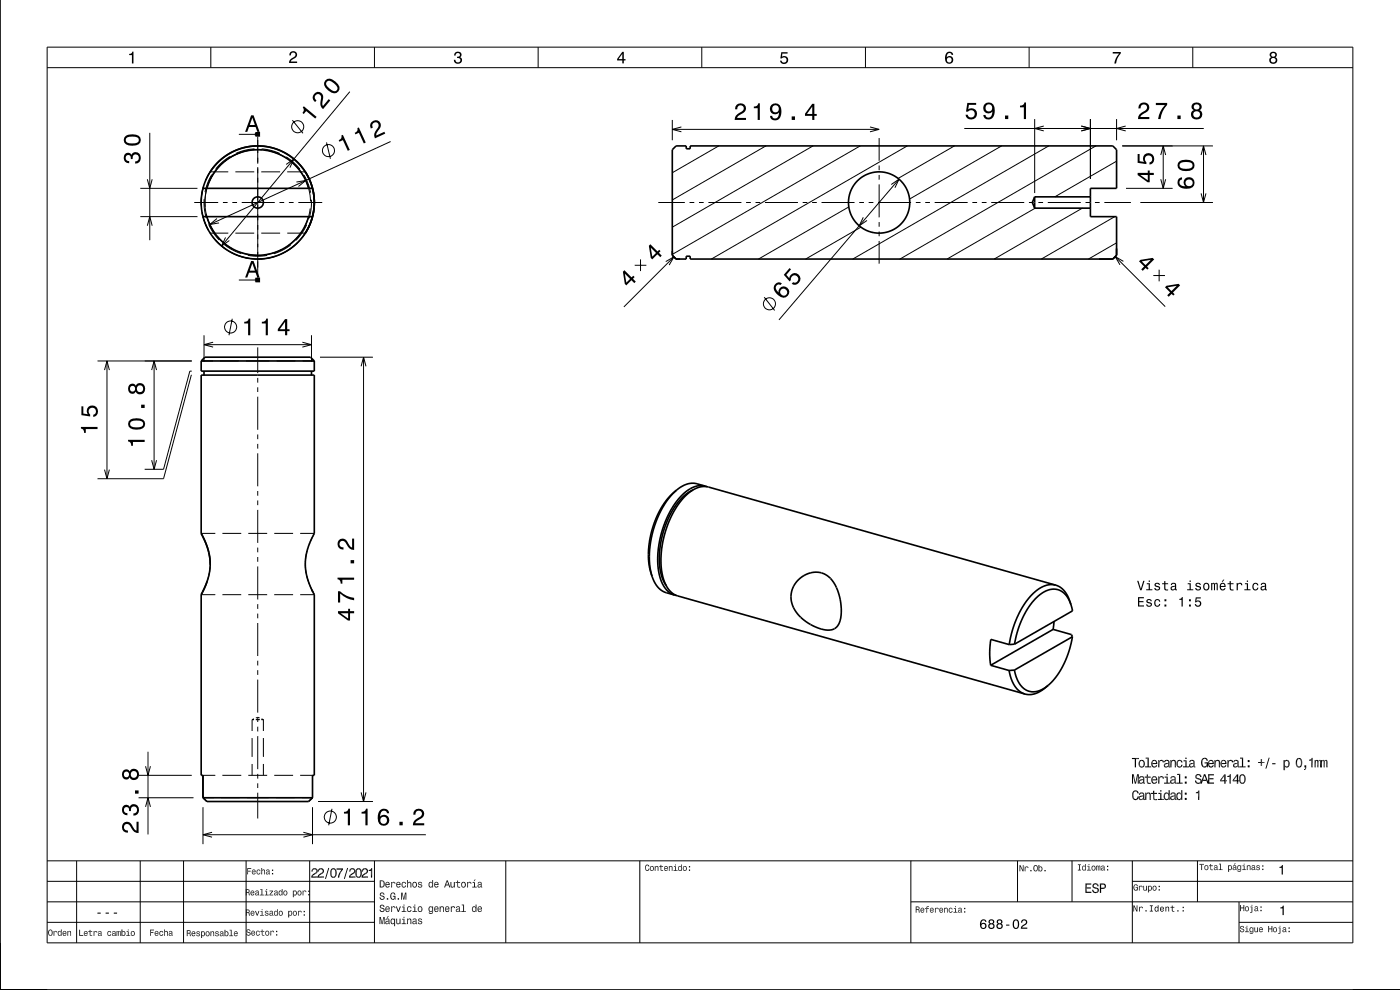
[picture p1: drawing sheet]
<svg xmlns="http://www.w3.org/2000/svg" width="297mm" height="210mm" viewBox="0 0 297 210" stroke-linecap="round" stroke-linejoin="round" font-family="sans-serif">
<g fill="none" stroke="#000" stroke-width=".21">
<path d="M10 10h277v190h-277zM10 14.4h277M44.7 10v4.4M74.2 19.4l-27.2 32.8M79.4 10v4.4M114.2 10v4.4M148.9 10v4.4M183.6 10v4.4M218.3 10v4.4M253 10v4.4M29.8 40h12.1M31.3 38l.5 2 .5-2"/>
<path d="M31.8 28.2v22.8M43.1 39.6a12.1 12.1 0 0 0-.4 4M43.9 39.9a11.3 11.3 0 0 0-.4 4M44.9 37a11.4 11.4 0 0 0-1.4 3.7M46.6 35.2a11.2 11.2 0 0 0-2.2 3.3M48.4 36.5h-3.8l-.9 1.7M48.8 33.2a11.4 11.4 0 0 0-3 2.6M49.9 36.5h4M50.7 28.5h4M51.2 32.3a11.1 11.1 0 0 0-3.5 1.9M54 31.6a11.2 11.2 0 0 0-3.9 .9M54.1 28.2l.6 .3-.6 .2"/>
<path d="M54.7 29v5.7M54.7 35.4v23.5M55.4 36.5h4M55.5 31.6a11.3 11.3 0 0 1 3.9 1M55.5 31.8a11.2 11.2 0 0 0-10.5 5.6 11.2 11.2 0 0 0 .5 12M57 32a11.2 11.2 0 0 1 3.7 1.5M60.7 33.3a11.2 11.2 0 0 1 2.9 2.6M60.7 34.9l1.6-1.2-.8 1.8M60.9 36.5h3.9M61.9 34.4a11.3 11.3 0 0 1 2.5 3.1M62 25.5l2.3 2.8M62.9 38.6l2-.3-1.6 1.3"/>
<path d="M64.5 37.1a11.3 11.3 0 0 1 1.4 3.8M65.1 38.8a11.1 11.1 0 0 1 .8 3.9M69.3 30.2l.8 3.5M82.9 30l-38.4 17.6M142.6 25.4v4.4M142.6 27.4h43.9M144.6 26.9l-2 .5 2 .6M152.5 31l-9.9 5.6M162.5 31l-19.9 11.4M172.5 31l-29.9 17.2M182.5 31l-39.9 23M184.6 26.9l1.9 .5-1.9 .6"/>
<path d="M186.5 29.3v4.8M186.5 35.1v1M186.5 37.1v1M186.5 39.1v7M189.1 39.1l1.6-1.1-.8 1.8M190.7 38l-25.4 29.9M192.5 31l-41.6 24M202.5 31l-12 6.9M204.6 27.3h50.8M212.5 31l-19.5 11.2M219.5 25.3v15.7M221.4 26.7l-1.9 .6 1.9 .5"/>
<path d="M222.5 31l-41.6 24M229.4 26.7l1.9 .6-1.9 .5M231.3 25.3v12.7M232.5 31l-41.6 24M236.9 34.2l-13.1 7.6M236.9 25.3v4.5M238.1 31h19.2M238.8 26.7l-1.9 .6 1.9 .5M238.9 40h9.9M246.2 32.9l.6-1.9 .5 1.9M246.2 38l.6 2 .5-2M246.8 31v9"/>
<path d="M254.8 32.9l.5-1.9 .5 1.9M255.3 31v12M29.8 46h12.1M31.3 47.9l.5-1.9 .5 1.9M41.2 43h5.1M42.9 45.1a12 12 0 0 0 1.3 3.7M43.3 42.2a11.4 11.4 0 0 0 .4 4M43.7 45.3a11.3 11.3 0 0 0 1.6 3.7M44.3 47.6a11.4 11.4 0 0 0 2.2 3.3M44.5 49.4l3.9 .1M45 50.1a12 12 0 0 0 2.9 2.7M46 46.3l-1.5 1.3 2-.3"/>
<path d="M46.2 50.2a11.1 11.1 0 0 0 3 2.5M47.3 43h1M47.6 51.9a11.4 11.4 0 0 0 3.5 1.9M47.8 50.4l-.8 1.8 1.6-1.2M49.2 53.6a12.1 12.1 0 0 0 3.8 1.2M49.3 43h1M49.9 49.5h4M50.6 53.4a11.2 11.2 0 0 0 3.9 .8M50.7 59.4h4M51.3 43h7M52.6 54.2a11.4 11.4 0 0 0 4.1 0M54.1 59.1l.6 .3-.6 .2"/>
<path d="M55.4 49.5h4M58.4 54.4a12 12 0 0 1-3.9 .6M59.3 43h1M59.8 52.9a11.1 11.1 0 0 1-3.8 1.2M60.9 49.5h3.9l-.7 .9M61.3 43h1M61.6 52a11.5 11.5 0 0 1-3.5 1.8M63.1 51.5a12 12 0 0 1-3.3 2.3M63.3 43h5.1M63.9 49.3a11.2 11.2 0 0 1-2.8 2.8M65 47.7a11.5 11.5 0 0 1-2.2 3.3M65.8 44.2a11.1 11.1 0 0 1-1.1 3.8"/>
<path d="M66.1 42.4a11.3 11.3 0 0 1-.5 3.9M66.5 44.9a12 12 0 0 1-8.6 9.6 12 12 0 0 1-12.3-3.7M134.6 56.3h2.5M135.9 55v2.5M139.6 43h5.7M141.2 55.5l1.8-1-1 1.7M143 54.5l-10.6 10.6M146.3 43h1M148.3 43h1M150.3 43h7M158.3 43h1M160.3 43h1"/>
<path d="M162.3 43h7M170.3 43h1M172.3 43h1M174.3 43h7M180.1 43.9l-19.2 11.1M182.3 43h1M182.6 48.2l-11.7 6.8M183.1 46.1l-.8 1.8 1.6-1.1M184.3 43h1M186.3 43h7M186.5 47.1v1M186.5 49.1v1"/>
<path d="M186.5 51.1v4.8M194.3 43h1M196.3 43h1M198.3 43h7M206.3 43h1M208.3 43h1M210.3 43h7M218.3 43h1M219.6 44.2l-18.7 10.8M220.3 43h1M222.3 43h7M229.6 44.2l-18.7 10.8"/>
<path d="M230.3 43h1M232.3 43h1M234.3 43h5.6M236.5 46l-15.6 9M236.6 54.4l10.6 10.6M236.9 51.5l-6 3.5M238.3 55.4l-1.7-1 1 1.8M241.9 43h15.4M244.7 58.4h2.4M245.9 57.2v2.5M254.8 41l.5 2 .5-2M20.7 76.6h20"/>
<path d="M22.2 78.5l.5-1.9 .5 1.9M22.7 76.6v25M32.2 78.5l.5-1.9 .5 1.9M32.7 76.6v23M40.7 78.7h-.4l-5.6 20.9h-4M40.7 79.6l-6 22h-14M42.7 76.6h2.5M43.3 71.1v5.6M43.3 73.1h22.8M45.2 72.6l-1.9 .5 1.9 .5M46.7 76.6h4M49.3 67.6l-.7 3.5"/>
<path d="M52.2 76.6h5M54.7 73.7v5.5M58.7 76.6h4M64.1 72.6l2 .5-2 .5M64.2 76.6h2.5M66.1 71.1v5.6M67.9 75.8h11.2M76.6 77.7l.5-1.9 .5 1.9M77.1 75.8v94.2M162.1 63l2.2 2.8M22.2 99.6l.5 2 .5-2M32.2 97.6l.5 2 .5-2"/>
<path d="M54.7 80.2v1M54.7 82.2v1M54.7 84.2v7M54.7 92.2v1M54.7 94.2v1M54.7 96.2v7M42.7 113.1h3M44.6 119.8v.1M47.2 113.1h4M52.7 113.1h4M54.7 104.2v1M54.7 106.2v1"/>
<path d="M54.7 108.2v7M54.7 116.2v1M54.7 118.2v1M58.2 113.1h4M63.7 113.1h3l-1.1 2.4M64.8 119.4l.2 2.2M65.1 116.9l-.3 2.2M42.7 126.1h3M44.6 120.2l-.2 1.4-.5 1.7M47.2 126.1h4M52.7 126.1h4M54.7 120.2v7"/>
<path d="M54.7 128.2v1M54.7 130.2v1M54.7 132.2v7M58.2 126.1h4M63.7 126.1h3M65 121.9l.7 2.2M65.7 124.1l.4 1M66.4 125.6h.1M66.4 125.6l.2 .4M31.4 159.5v17.5M53.5 152.6h.4M53.5 152.6v2.5"/>
<path d="M53.5 156.6v4M53.9 152.5l-.4 .1M54.3 152.6h.8M54.7 140.2v1M54.7 142.2v1M54.7 144.2v7M54.7 152.2v1M54.7 154.2v1M54.7 156.2v7M54.7 152.1l-.4 .2M54.7 152.1l.4 .2M55.5 152.6h.4"/>
<path d="M55.5 152.5l.4 .1M55.9 152.6v2.5M55.9 156.6v4M29.4 169.2h11.7M29.4 164.5h11.3M30.9 162.5l.5 2 .5-2M30.9 171.2l.5-2 .5 2M43.1 164.5h2.6M43.1 171.2v7.9M43.1 177.1h47.2M45 176.6l-1.9 .5 1.9 .5M45.4 169.2h-2.3l.8 .8"/>
<path d="M46.9 169.2h4M47.2 164.5h4M52.4 169.2h4.6M52.7 164.5h4M53.5 162.1v2.4M54.7 164.2v1M54.7 166.2v1M54.7 168.2v5.4M55.9 162.1v2.4M58.2 164.5h4M58.5 169.2h4M63.7 164.5h2.6v1.5"/>
<path d="M64 169.2h2.3M64.4 176.6l1.9 .5-1.9 .5M66.3 169.2l-.8 .8M66.3 167.6v1.6M66.3 171.2v7.9M67.5 170h11.6M70.4 171.6l-.7 3.5M76.6 168.1l.5 1.9 .5-1.9M10 182.6h277M10 187h69.4M10 191.3h69.4M10 195.7h69.4"/>
<path d="M16.3 182.6v17.4M29.7 182.6v17.4M38.9 182.6v17.4M52.2 182.6v17.4M65.7 182.6v17.4M79.4 182.6v17.4M107.3 182.6v17.4M135.7 182.6v17.4M193.2 191.3h93.8M193.2 182.6v17.4M215.9 182.6v8.7M227.4 182.6v8.7"/>
<path d="M240.2 187h46.8M240.2 182.6v17.4M254 182.6v8.7M262.8 195.7h24.2M262.8 191.3v8.7"/>
<circle cx="63.2" cy="26.9" r="1.28"/>
<circle cx="69.7" cy="31.9" r="1.28"/>
<circle cx="48.9" cy="69.4" r="1.28"/>
<circle cx="163.2" cy="64.4" r="1.28"/>
<circle cx="70.1" cy="173.3" r="1.28"/>
</g>
<g fill="none" stroke="#000" stroke-width=".35">
<path d="M0 0v210h297M43.1 40a12 12 0 0 0 0 6M43.1 40v-.2a12 12 0 0 1 11.6-8.8 12 12 0 0 1 11.6 9M43.1 40h23.2M43.9 40a11.2 11.2 0 0 1 10.8-8.2 11.2 11.2 0 0 1 10.8 8.2M44.6 36.5v-.1a12 12 0 0 1 13.5-4.9 12 12 0 0 1 8.6 11.5M64.8 36.5v.1a12 12 0 0 1 1.9 6.4M66.3 40a12 12 0 0 1 0 6M143.4 31h2.2v.6h.8v-.6h89.7l.8 .8v8.2h-5.6v6h5.6v8.2l-.8 .8h-89.7v-.6h-.8v.6h-2.2l-.8-.8v-22.4zM43.1 46a12 12 0 0 0 11.6 9 12 12 0 0 0 11.6-9M43.1 46h23.2M43.9 46a11.2 11.2 0 0 0 10.8 8.2 11.2 11.2 0 0 0 10.8-8.2"/>
<path d="M66.7 43v.1a12 12 0 0 1-1.9 6.4M219.5 41.8h11.8M219.5 41.8l-.5 1.2 .5 1.2M219.5 44.2h11.8M219.5 41.8v2.4M42.7 76.6v2.1h24v-2.1M42.7 76.6h24M42.7 76.6l.8-.8h22.4l.8 .8M43.3 78.7v.9M66.1 78.7v.9M42.9 113.7l.8 1.7 .6 1.7M42.9 113.7l-.2-.6v-33.5h24v33.5a11.9 11.9 0 0 0-.3 12.5"/>
<path d="M42.9 113.7l.9 1.9 .5 1.5M44.3 117.1l.3 2.5M44.6 119.6l-.1 1.5-.4 1.6-1.2 2.9M44.6 119.6v.2M143.5 104l-1.5 1.5-1.4 2.1-1 2.1-1 2.6-.6 2.9-.2 2.6 .1 2.3 .4 2.2M143.5 104l-1.7 1.6-1.4 1.9-1.1 2.1-1 2.8-.6 2.9-.1 2.6 .2 2.3 .5 2.1M147 103.9l-1.9 1.3-1.7 2-1.5 2.6-1.2 3.2-.7 3.1-.1 3.3 .5 2.8 .9 2M149.6 103.1a5.7 5.7 0 0 0-5.4 2.5l-1.6 2.1-1.3 2.5-1 2.8-.5 2.7-.3 2.6 .2 2.6 .5 2.3 1 1.7a3.7 3.7 0 0 0 1.9 1.3M149.6 103.1l.4 .1M149.6 103.1l-1.7-.5a4.8 4.8 0 0 0-4.4 1.4M42.9 125.6l-.2 .5v38.4h.4v4.7M43.9 123.3l-1 2.3"/>
<path d="M66.1 125.1l.3 .5M66.4 125.6l.3 .5M66.6 126l.1 .1M66.7 126.1v38.4h-.4v4.7M138.3 122.3l.6 1.3 .6 .9a3.7 3.7 0 0 0 1.8 1.2l1.8 .5M143.1 126.2l.4 .1M169.3 123.1a4.6 4.6 0 0 1 6.4-.9l.8 .9a10.6 10.6 0 0 1 1.5 9.2 2.61 2.61 0 0 1-3.3 1.2 8.6 8.6 0 0 1-6.8-5.7 5 5 0 0 1 1.4-4.7zM214.1 136.7l-3.9-1.1-.2 2.9 .2 2.6M215.2 136.6l-1.1 .1M223.4 133.5l3.9 1.1 .2 .5M223.4 133.5l-13.2 7.6M223.6 131.8l-.2 1.7"/>
<path d="M224 124.1l-73.7-20.8a5.7 5.7 0 0 0-5.5 2.5l-1.6 2.4-1.2 2.3-1 2.8-.6 2.7-.2 2.8 .2 2.6 .6 2.2 .9 1.5a3.7 3.7 0 0 0 1.9 1.3l73.6 20.8M224 124.1a5.7 5.7 0 0 0-5.5 2.6l-1.6 2.1-1.2 2.3-1 2.8-.6 2.8M224 124.1a4.8 4.8 0 0 1 3 3.5l.2 .7M227.2 128.3l-.6-1.3a3.6 3.6 0 0 0-5.9-1l-1.7 1.8-1.6 2.4-1.4 3.2-.8 3.2M227.2 128.3l.3 1.3-12.3 7M227.5 135.1l-.7 3.1-1.2 2.9-1.5 2.3-1.7 2M227.5 135.1l-12.3 7M210.2 141.1l3.9 1.1M214.1 142.2l.5 1.9 .7 1.5 1 1 1.1 .6M215.2 142.1l.3 1.4 .6 1.2a3.6 3.6 0 0 0 5.9 1l.4-.3M215.2 142.1l-1.1 .1M222.4 145.4l-1.4 1-1.4 .7a3.7 3.7 0 0 1-2.2 .1"/>
<path d="M43.1 169.2l.8 .8h21.6l.8-.8M43.1 169.2h23.2"/>
<circle cx="54.7" cy="43" r="1.2"/>
<circle cx="186.5" cy="43" r="6.5"/>
</g>
<path d="M54.7 28v1M54.7 58.9v1" fill="none" stroke="#000" stroke-width="1" stroke-linecap="butt"/>
<g fill="#000">
<path d="M27.4 11.4a.55 .55 0 0 0 .7-.4h.2v2.5h-.3v-1.8h-.6z" fill-rule="evenodd"/>
<path d="M61.6 11.1a.84 .84 0 0 1 1.4 .2 .84 .84 0 0 1-.7 1.2l-.6 .5h1.3v.4h-1.7a1.98 1.98 0 0 1 1.3-1.5 .5 .5 0 0 0-.3-.8 .5 .5 0 0 0-.6 .7h-.3z" fill-rule="evenodd"/>
<path d="M96.5 11.2a.72 .72 0 0 1 1.1-.2 .72 .72 0 0 1 0 1.1 .8 .8 0 0 1 .3 1.2 .8 .8 0 0 1-1.1 .2l-.5-.4v-.4h.3a.52 .52 0 0 0 .5 .6 .52 .52 0 0 0 .5-.6 .52 .52 0 0 0-.6-.4v-.3a.44 .44 0 0 0 .5-.3 .44 .44 0 0 0-.3-.5 .44 .44 0 0 0-.5 .3v.3h-.4z" fill-rule="evenodd"/>
<path d="M132 11l-1.1 1.5v.3h1.1v.6h.3v-.6h.4v-.3h-.4v-1.5zM132 11.4v1.1h-.8z" fill-rule="evenodd"/>
<path d="M165.7 11.1h1.4v.3h-1.1l-.1 .6a.86 .86 0 0 1 1.2 .4 .86 .86 0 0 1-.6 1.2 .86 .86 0 0 1-1-.7h.3a.57 .57 0 0 0 .9 .2 .57 .57 0 0 0 0-.9 .57 .57 0 0 0-.9 .2h-.3z" fill-rule="evenodd"/>
<path d="M200.9 11.2a1.71 1.71 0 0 0 .1 2.3 .83 .83 0 0 0 1.1-.3 .83 .83 0 0 0-.2-1.1 .83 .83 0 0 0-1.1 .1 .74 .74 0 0 1 .6-1l.3 .1 .2 .3h.3a.8 .8 0 0 0-.5-.6 .8 .8 0 0 0-.8 .2zM200.8 12.7a.55 .55 0 0 1 1.1 0 .55 .55 0 0 1-1.1 0z" fill-rule="evenodd"/>
<path d="M236.1 11h1.7v.3a3.8 3.8 0 0 0-1 2.2h-.4a3.7 3.7 0 0 1 1-2.1h-1.3z" fill-rule="evenodd"/>
<path d="M269.5 11.1l-.1 .3a.56 .56 0 0 0 .3 .7 .78 .78 0 0 0-.2 1.2 .78 .78 0 0 0 1.2 0 .78 .78 0 0 0-.1-1.2 .68 .68 0 0 0 .2-.9 .68 .68 0 0 0-1-.2zM269.6 12.8a.51 .51 0 0 1 1 0 .51 .51 0 0 1-1 0zM269.7 11.7a.42 .42 0 0 1 .8 0 .42 .42 0 0 1-.8 0z" fill-rule="evenodd"/>
<path d="M26.5 32.7a1.17 1.17 0 0 0-.2 1.3 1.17 1.17 0 0 0 1.1 .6v-.4a.62 .62 0 0 1-.8-.4 .62 .62 0 0 1 .3-.8 .62 .62 0 0 1 .8 .3v.4h.4a.72 .72 0 0 1 .5-.9 .72 .72 0 0 1 .9 .5 .72 .72 0 0 1-.5 .9h-.3v.5a1.18 1.18 0 0 0 1.2-1.5 1.18 1.18 0 0 0-1.9-.6l-.1 .2a.86 .86 0 0 0-1.4-.1zM26.7 28.8a1.13 1.13 0 0 0-.4 1.2 1.13 1.13 0 0 0 1 .8 2.27 2.27 0 0 0 2.5-.6 1.14 1.14 0 0 0-.9-1.6 2.86 2.86 0 0 0-2.2 .2zM26.8 29.4a2.38 2.38 0 0 1 2.6 0v.6a2.37 2.37 0 0 1-2.6 0z" fill-rule="evenodd"/>
<path d="M53.3 24.5l-1.3 3.5h.5l.3-1.1h1.4l.4 1.1h.5l-1.3-3.5zM53.5 25l.6 1.5h-1.1z" fill-rule="evenodd"/>
<path d="M64.5 22.5l-.3 .3a.77 .77 0 0 1 0 1.2l.2 .2 .6-.6 1.9 1.5 .3-.3zM66.6 19.9a1.12 1.12 0 0 0 .2 1.7l.3-.3a.71 .71 0 0 1-.3-.9 .71 .71 0 0 1 1-.4 .71 .71 0 0 1 .3 1 1.8 1.8 0 0 0 .4 2.2l1.6-1.9-.4-.3-1.2 1.5a2.19 2.19 0 0 1 .1-1.9 1.08 1.08 0 0 0-.8-1.1 1.08 1.08 0 0 0-1.2 .4zM69 17.1a1.43 1.43 0 0 0 .6 2.1 1.41 1.41 0 0 0 2.2 .2 1.41 1.41 0 0 0-.6-2.1 1.51 1.51 0 0 0-2.2-.2zM69.3 17.3l.3-.2a2.37 2.37 0 0 1 2 1.7l-.4 .5a2.38 2.38 0 0 1-2-1.6z" fill-rule="evenodd"/>
<path d="M72.4 28.7a.77 .77 0 0 1-.5 1l.1 .4 .7-.4 1.1 2.3 .4-.2-1.5-3.2zM75.8 27.2a.77 .77 0 0 1-.5 1l.1 .3 .7-.3 1.1 2.2 .4-.2-1.5-3.2zM78.8 25.9a1.16 1.16 0 0 0-.1 1.4l.4-.2a.71 .71 0 0 1 .1-1 .71 .71 0 0 1 1 .1 .71 .71 0 0 1-.1 1 1.79 1.79 0 0 0-.6 2.1l2.2-1-.2-.3-1.7 .7a2.21 2.21 0 0 1 .9-1.6 1.11 1.11 0 0 0-.4-1.5 1.11 1.11 0 0 0-1.5 .3z" fill-rule="evenodd"/>
<path d="M156.3 22.2l-.4 1h.5a.71 .71 0 0 1 .5-.9 .71 .71 0 0 1 .9 .6 .71 .71 0 0 1-.5 .8 1.81 1.81 0 0 0-1.4 1.7h2.4v-.4h-1.9a2.23 2.23 0 0 1 1.4-1.1 1.13 1.13 0 0 0 .1-1.7 1.13 1.13 0 0 0-1.6 0zM159.9 22.6v.4h.8v2.4h.5v-3.5h-.4a.77 .77 0 0 1-.9 .7zM163.6 22.3a1.15 1.15 0 0 0 0 1.6 1.15 1.15 0 0 0 1.7 0 1.02 1.02 0 0 1-.9 1.2 .56 .56 0 0 1-.6-.5h-.4a1.18 1.18 0 0 0 1.2 .9 1.18 1.18 0 0 0 1.1-1.1 1.76 1.76 0 0 0-1.2-2.5zM163.8 23.1a.75 .75 0 0 1 1.5 0 .75 .75 0 0 1-1.5 0zM168 24.7v.7h.6v-.7zM172.3 22l-1.5 2.1v.5h1.5v.8h.5v-.8h.5v-.4h-.5v-2.2zM172.3 22.6v1.6h-1.1z" fill-rule="evenodd"/>
<path d="M205.2 21.8l-.3 1.9h.4a.79 .79 0 0 1 1.2-.2 .79 .79 0 0 1 0 1.2 .79 .79 0 0 1-1.1-.1l-.1-.3h-.5a1.21 1.21 0 0 0 1.5 1.1 1.21 1.21 0 0 0 .9-1.6 1.21 1.21 0 0 0-1.8-.6l.1-1h1.6v-.4zM208.9 22.1a1.15 1.15 0 0 0 0 1.6 1.15 1.15 0 0 0 1.6 0 1.03 1.03 0 0 1-.8 1.2 .56 .56 0 0 1-.6-.5h-.5a1.18 1.18 0 0 0 1.2 .9 1.18 1.18 0 0 0 1.1-1.1 1.76 1.76 0 0 0-1.1-2.5zM209.1 22.9a.75 .75 0 0 1 1.5 0 .75 .75 0 0 1-1.5 0zM213.2 24.5v.8h.7v-.8zM216.4 22.4v.4h.8v2.5h.5v-3.6h-.4a.78 .78 0 0 1-.9 .7z" fill-rule="evenodd"/>
<path d="M241.8 22.1l-.3 .9h.5a.7 .7 0 0 1 .5-.8 .7 .7 0 0 1 .8 .5 .7 .7 0 0 1-.5 .8 1.8 1.8 0 0 0-1.4 1.8h2.4v-.5h-1.9a2.23 2.23 0 0 1 1.5-1.1 1.13 1.13 0 0 0 .1-1.7 1.13 1.13 0 0 0-1.7 .1zM245.2 21.8v.5h1.9a5.2 5.2 0 0 0-1.4 3h.5a5.3 5.3 0 0 1 1.4-3.1v-.4zM249.8 24.5v.8h.7v-.8zM253.1 22a.83 .83 0 0 0 .1 1.4 1.11 1.11 0 0 0-.4 1.5 1.11 1.11 0 0 0 1.6 .4 1.03 1.03 0 0 0 .7-.9 1.03 1.03 0 0 0-.6-1 .88 .88 0 0 0 .4-1.1 .88 .88 0 0 0-1-.6zM253.1 24.3a.75 .75 0 0 1 1.5 0 .75 .75 0 0 1-1.5 0zM253.2 22.7a.6 .6 0 0 1 1.2 0 .6 .6 0 0 1-1.2 0z" fill-rule="evenodd"/>
<path d="M241.3 36.7v.4l2.2 1.6h.4v-1.6h.9v-.4h-.9v-.5h-.4v.5zM241.9 37.1h1.6v1.1zM241.3 32.7v1.8l1.9 .3v-.4a.79 .79 0 0 1-.2-1.1 .79 .79 0 0 1 1.2-.1 .79 .79 0 0 1-.1 1.2h-.2v.5a1.21 1.21 0 0 0 1-1.5 1.21 1.21 0 0 0-1.6-.8 1.21 1.21 0 0 0-.6 1.7l-.9-.1v-1.5z" fill-rule="evenodd"/>
<path d="M250 37.9a1.33 1.33 0 0 0 0 1.5 1.33 1.33 0 0 0 1.3 .6 1.63 1.63 0 0 0 2.1-1.2 1.15 1.15 0 0 0-1.6-1.2 1.15 1.15 0 0 0-.3 1.9 1.02 1.02 0 0 1-1.3-.8 .58 .58 0 0 1 .6-.6v-.5zM251.5 38.8a.75 .75 0 0 1 1.5 0 .75 .75 0 0 1-1.5 0zM250.2 34.2a1.13 1.13 0 0 0-.4 1.2 1.13 1.13 0 0 0 1 .8 2.28 2.28 0 0 0 2.5-.6 1.14 1.14 0 0 0-.9-1.6 2.86 2.86 0 0 0-2.2 .2zM250.3 34.8a2.38 2.38 0 0 1 2.6 0v.6a2.37 2.37 0 0 1-2.6 0z" fill-rule="evenodd"/>
<path d="M53.3 55.4l-1.3 3.5h.5l.3-1.1h1.4l.4 1.1h.5l-1.3-3.5zM53.5 55.9l.6 1.5h-1.1z" fill-rule="evenodd"/>
<path d="M138 51.8l-.4 .3 .5 2.6 .3 .3 1.1-1.1 .6 .7 .3-.4-.6-.6 .3-.3-.3-.3-.3 .3zM138.1 52.5l1.1 1.2-.8 .7z" fill-rule="evenodd"/>
<path d="M241.6 55.4l1.1 1.1-.6 .6 .3 .3 .6-.6 .4 .4 .3-.3-.4-.3 1.6-1.6-.4-.3-2.6 .4zM242.2 55.4l1.9-.3-1.1 1.1z" fill-rule="evenodd"/>
<path d="M51.8 68.3v.3h.8v2.5h.5v-3.5h-.3a.77 .77 0 0 1-1 .7zM55.6 68.3v.3h.8v2.5h.4v-3.5h-.3a.77 .77 0 0 1-.9 .7zM60.5 67.7l-1.6 2.1v.4h1.6v.9h.4v-.9h.5v-.4h-.5v-2.1zM60.5 68.3v1.5h-1.1z" fill-rule="evenodd"/>
<path d="M132.5 57.3l-.4 .3 .4 2.6 .4 .3 1.1-1.1 .6 .7 .3-.4-.6-.6 .3-.3-.3-.3-.3 .3zM132.6 58.1l1.1 1.1-.8 .8z" fill-rule="evenodd"/>
<path d="M164.4 60.3a1.58 1.58 0 0 0 .7 2.3 1.26 1.26 0 0 0 1.8 .3 1.26 1.26 0 0 0 .1-1.9 1.11 1.11 0 0 0-1.3-.1 1.11 1.11 0 0 0-.5 1.1 1.02 1.02 0 0 1-.5-1.4 .58 .58 0 0 1 .9-.1l.3-.4a.99 .99 0 0 0-1.5 .2zM165.5 62a.75 .75 0 0 1 1.5 0 .75 .75 0 0 1-1.5 0zM167.5 56.9l-1.2 1.4 1.2 1.4 .3-.3a.79 .79 0 0 1 .6-1 .79 .79 0 0 1 .9 .7 .79 .79 0 0 1-.8 .9l-.2-.2-.4 .4a1.21 1.21 0 0 0 1.8-.5 1.21 1.21 0 0 0-.7-1.6 1.21 1.21 0 0 0-1.6 .9l-.6-.7 1-1.2z" fill-rule="evenodd"/>
<path d="M247.5 60.6l-.4 .3 1.1 1.1-.6 .6 .3 .4 .6-.7 .4 .4 .3-.3-.4-.3 1.6-1.6-.4-.3zM247.7 60.9l1.9-.3-1.1 1.1z" fill-rule="evenodd"/>
<path d="M17.2 90.6v.3a.77 .77 0 0 1 .6 .9h.4v-.8h2.5v-.4zM17.3 86.2v1.9l1.8 .2v-.4a.8 .8 0 0 1-.2-1.2 .8 .8 0 0 1 1.2 .1 .8 .8 0 0 1-.3 1.2v.4a1.21 1.21 0 0 0 1-1.5 1.21 1.21 0 0 0-1.6-.8 1.21 1.21 0 0 0-.6 1.8l-.9-.2v-1.5z" fill-rule="evenodd"/>
<path d="M27.2 93.3v.3a.77 .77 0 0 1 .6 1h.4v-.8h2.5v-.5zM27.6 89a1.13 1.13 0 0 0-.4 1.2 1.13 1.13 0 0 0 1 .9 2.28 2.28 0 0 0 2.5-.6 1.14 1.14 0 0 0-.9-1.7 2.85 2.85 0 0 0-2.2 .2zM27.7 89.6a2.38 2.38 0 0 1 2.6 0v.7a2.37 2.37 0 0 1-2.6 0zM29.9 85.8v.7h.8v-.7zM27.4 81.7a1.06 1.06 0 0 0-.2 1.3 1.06 1.06 0 0 0 1.3 .4l.3-.3a1.11 1.11 0 0 0 1.5 .4 1.11 1.11 0 0 0 .4-1.6 1.03 1.03 0 0 0-.9-.6 1.03 1.03 0 0 0-1 .5l-.1-.2a.85 .85 0 0 0-1.3 .1zM29 82.5a.71 .71 0 0 1 1.4 0 .71 .71 0 0 1-1.4 0zM27.5 82.5a.6 .6 0 0 1 1.2 0 .6 .6 0 0 1-1.2 0z" fill-rule="evenodd"/>
<path d="M71.7 129.6v.5l2.1 1.5h.5v-1.5h.8v-.5h-.8v-.5h-.4v.5zM72.3 130.1h1.6v1.1zM71.7 125.4v2.4h.5v-1.9a5.2 5.2 0 0 0 2.9 1.4v-.5a5.3 5.3 0 0 1-3-1.4zM71.6 122.5v.4a.78 .78 0 0 1 .7 .9h.3v-.8h2.5v-.5zM74.4 118.8v.7h.7v-.7zM71.9 114.6a1.19 1.19 0 0 0-.2 1.3 1.19 1.19 0 0 0 1.2 .7v-.5a.7 .7 0 0 1-.9-.5 .7 .7 0 0 1 .5-.9 .7 .7 0 0 1 .9 .5 1.8 1.8 0 0 0 1.7 1.5v-2.5h-.4v1.9a2.2 2.2 0 0 1-1.2-1.4 1.11 1.11 0 0 0-1.6-.1z" fill-rule="evenodd"/>
<path d="M241.4 126.7v2h1.3v-.3h-1v-.7h.9v-.2h-.9v-.6h1v-.2zM243.3 127.2l-.1 .3 .1 .3 .8 .3a.34 .34 0 0 1-.3 .4 .34 .34 0 0 1-.4-.3h-.3a.59 .59 0 0 0 .8 .5 .59 .59 0 0 0 .4-.8l-.8-.3a.31 .31 0 0 1 .2-.4 .31 .31 0 0 1 .4 .3h.2a.62 .62 0 0 0-1-.3zM245 127.3a.83 .83 0 0 0-.1 .9 .83 .83 0 0 0 .9 .5l.3-.6h-.2l-.2 .4a.58 .58 0 0 1-.6-.6 .58 .58 0 0 1 .6-.6l.2 .3h.2a.63 .63 0 0 0-.4-.5 .63 .63 0 0 0-.7 .2zM247 128.2v.5h.4v-.5zM247 127.1v.4h.4v-.4zM250.2 127v.2h.4v1.5h.3v-2zM252.2 128.2v.5h.4v-.5zM252.2 127.1v.4h.4v-.4zM253.7 126.7l-.2 1.1h.2a.46 .46 0 0 1 .7-.2 .46 .46 0 0 1 0 .8 .46 .46 0 0 1-.7-.3h-.2a.69 .69 0 0 0 .8 .6 .69 .69 0 0 0 .5-.9 .69 .69 0 0 0-1-.3l.1-.6h.8v-.2z" fill-rule="evenodd"/>
<path d="M241.2 123.2l.7 2h.3l.6-2h-.3l-.5 1.7-.5-1.7zM243.3 123.7v.2h.4v1.1h-.5v.2h1.3v-.2h-.6v-1.3zM243.7 123.1v.3h.2v-.3zM245.1 123.7l-.2 .4 .1 .3 .8 .2a.35 .35 0 0 1-.3 .5 .35 .35 0 0 1-.4-.4h-.2a.59 .59 0 0 0 .7 .6 .59 .59 0 0 0 .4-.9l-.8-.2a.31 .31 0 0 1 .3-.4 .31 .31 0 0 1 .3 .3h.3a.62 .62 0 0 0-1-.4zM247 123.3v.4h-.5v.2h.5v1.1a.59 .59 0 0 0 .8 .3v-.3h-.5l-.1-.3v-.8h.6v-.2h-.6v-.4zM248.5 123.7l-.1 .4h.2a.31 .31 0 0 1 .4-.3 .31 .31 0 0 1 .2 .5h-.1a.52 .52 0 0 0-.7 .3 .52 .52 0 0 0 .4 .7l.5-.3v.2h.4l-.2-.2v-.9a.58 .58 0 0 0-1-.4zM248.6 124.6l.7-.2v.3a.34 .34 0 0 1-.4 .3 .34 .34 0 0 1-.3-.3zM252 123.7v.2h.4v1.1h-.6v.2h1.3v-.2h-.5v-1.3zM252.4 123.1v.3h.2v-.3zM253.7 123.7l-.1 .4 .1 .3 .8 .2a.35 .35 0 0 1-.3 .5 .35 .35 0 0 1-.4-.4h-.2a.59 .59 0 0 0 .7 .6 .59 .59 0 0 0 .4-.9l-.8-.2a.31 .31 0 0 1 .2-.4 .31 .31 0 0 1 .4 .3h.3a.62 .62 0 0 0-1.1-.4zM255.4 123.8a.83 .83 0 0 0-.1 1 .83 .83 0 0 0 .9 .4 .79 .79 0 0 0 .3-1.1 .79 .79 0 0 0-1.1-.3zM255.6 124l.1-.1a.56 .56 0 0 1 .6 .5 .56 .56 0 0 1-.6 .6l-.2-.3zM256.9 123.7v1.5h.3v-1.2l.2-.2 .1 .2v1.2h.3v-1.2l.2-.2 .1 .3v1.1h.2v-1.3l-.1-.3-.5 .2-.3-.2-.2 .2v-.1zM259.5 123l-.3 .5h.1l.4-.5zM258.9 123.8a.83 .83 0 0 0-.1 1 .83 .83 0 0 0 .8 .4l.4-.4-.8 .2-.2-.5h1v-.1a.64 .64 0 0 0-.3-.7 .64 .64 0 0 0-.8 .1zM259.1 124l.4-.1 .3 .4h-.8zM260.9 123.3v.4h-.5v.2h.5v1.1a.59 .59 0 0 0 .8 .3v-.3h-.5l-.1-.3v-.8h.6v-.2h-.6v-.4zM262.3 123.7v1.5h.3l.1-1.2 .4-.1 .2 .2h.3a.51 .51 0 0 0-.4-.5 .51 .51 0 0 0-.6 .3v-.2zM264.1 123.7v.2h.4v1.1h-.5v.2h1.3v-.2h-.5v-1.3zM264.5 123.1v.3h.3v-.3zM265.8 123.8a.83 .83 0 0 0-.1 1 .83 .83 0 0 0 .9 .4l.4-.5h-.3l-.2 .3a.58 .58 0 0 1-.6-.6 .58 .58 0 0 1 .6-.5l.2 .3h.3a.62 .62 0 0 0-.5-.6 .62 .62 0 0 0-.7 .2zM267.6 123.7l-.1 .4h.2a.32 .32 0 0 1 .4-.3 .32 .32 0 0 1 .2 .5h-.1a.52 .52 0 0 0-.8 .3 .52 .52 0 0 0 .5 .7l.5-.3v.2h.4l-.2-.2v-.9a.58 .58 0 0 0-1-.4zM267.7 124.6l.6-.2v.3a.34 .34 0 0 1-.3 .3 .34 .34 0 0 1-.3-.3z" fill-rule="evenodd"/>
<path d="M26.2 174.6a1.2 1.2 0 0 0-.2 1.4 1.2 1.2 0 0 0 1.1 .6v-.4a.7 .7 0 0 1-.8-.5 .7 .7 0 0 1 .5-.9 .7 .7 0 0 1 .9 .5 1.8 1.8 0 0 0 1.7 1.4v-2.4h-.4v1.9a2.2 2.2 0 0 1-1.2-1.5 1.1 1.1 0 0 0-1.6-.1zM26.1 171a1.17 1.17 0 0 0-.2 1.3 1.17 1.17 0 0 0 1.1 .6v-.4a.62 .62 0 0 1-.7-.3 .62 .62 0 0 1 .2-.8 .62 .62 0 0 1 .9 .2v.5h.4a.72 .72 0 0 1 .4-1 .72 .72 0 0 1 .9 .5 .72 .72 0 0 1-.5 .9l-.3 .1v.4a1.18 1.18 0 0 0 1.2-1.5 1.18 1.18 0 0 0-1.8-.6l-.2 .2a.86 .86 0 0 0-1.4-.1zM28.6 167.7v.7h.8v-.7zM26.1 163.5a1.06 1.06 0 0 0-.2 1.3 1.06 1.06 0 0 0 1.3 .5l.3-.4a1.11 1.11 0 0 0 1.6 .4 1.11 1.11 0 0 0 .3-1.5 1.03 1.03 0 0 0-.9-.7 1.03 1.03 0 0 0-1 .5l-.1-.2a.85 .85 0 0 0-1.3 .1zM27.7 164.3a.71 .71 0 0 1 1.4 0 .71 .71 0 0 1-1.4 0zM26.3 164.3a.59 .59 0 0 1 1.1 0 .59 .59 0 0 1-1.1 0z" fill-rule="evenodd"/>
<path d="M73 172.2v.4h.8v2.5h.4v-3.6h-.3a.78 .78 0 0 1-.9 .7zM76.7 172.2v.4h.8v2.5h.5v-3.6h-.4a.78 .78 0 0 1-.9 .7zM80.7 171.8a2.39 2.39 0 0 0 .2 3.3 1.16 1.16 0 0 0 1.5-.4 1.16 1.16 0 0 0-.2-1.5 1.16 1.16 0 0 0-1.6 0 1.03 1.03 0 0 1 .9-1.2 .58 .58 0 0 1 .6 .5h.5a1.12 1.12 0 0 0-.8-.9 1.12 1.12 0 0 0-1.1 .2zM80.6 174a.75 .75 0 0 1 1.5 0 .75 .75 0 0 1-1.5 0zM84.7 174.3v.8h.7v-.8zM88 171.9l-.3 .3v.6h.4a.7 .7 0 0 1 .6-.8 .7 .7 0 0 1 .8 .5 .7 .7 0 0 1-.5 .8 1.8 1.8 0 0 0-1.4 1.8h2.4v-.5h-1.9a2.19 2.19 0 0 1 1.5-1.1 1.13 1.13 0 0 0 .1-1.7 1.13 1.13 0 0 0-1.7 .1z" fill-rule="evenodd"/>
<path d="M240.1 160.8h1.5l-.9 .2h-.6z" fill-rule="evenodd"/>
<path d="M240.1 164.2h.4l.4 1.8 .3-1.8h.4v2l-.2-1.8-.4 1.8h-.3l-.3-1.8v1.8h-.3z" fill-rule="evenodd"/>
<path d="M240.2 168.2l.2 1.3-.2-.4z" fill-rule="evenodd"/>
<path d="M240.4 167.9v1.6l-.2-1.3z" fill-rule="evenodd"/>
<path d="M240.5 169l.1 .7-.2-.2z" fill-rule="evenodd"/>
<path d="M240.4 167.9l.5-.3-.4 .7z" fill-rule="evenodd"/>
<path d="M240.9 167.6l.2 .1v.3l-.4-.1z" fill-rule="evenodd"/>
<path d="M240.7 161l.9-.2v.2h-.6v1.8h-.3z" fill-rule="evenodd"/>
<path d="M240.5 169l.1 .3a.37 .37 0 0 0 .6 .1v.3h-.6z" fill-rule="evenodd"/>
<path d="M241.1 167.7l.5 .6h-.3z" fill-rule="evenodd"/>
<path d="M241.3 168.9h.3l-.4 .8z" fill-rule="evenodd"/>
<path d="M241.7 165.5l.1 .7-.2-.2z" fill-rule="evenodd"/>
<path d="M241.7 168.9l.1 .8-.2-.2z" fill-rule="evenodd"/>
<path d="M241.6 161.7l.1 .9z" fill-rule="evenodd"/>
<path d="M241.4 164.4l.2 1.8h-.2z" fill-rule="evenodd"/>
<path d="M241.7 161.4v1.2l-.1-.9z" fill-rule="evenodd"/>
<path d="M241.8 162.3l.1 .5-.2-.2z" fill-rule="evenodd"/>
<path d="M241.9 165.4l.4-.1v.2l-.5 .2z" fill-rule="evenodd"/>
<path d="M241.9 168.8h.4v.2l-.5 .2z" fill-rule="evenodd"/>
<path d="M241.8 164.8v.3h-.2z" fill-rule="evenodd"/>
<path d="M241.8 168.2v.4h-.2z" fill-rule="evenodd"/>
<path d="M241.9 162.5l.5 .1 .1 .2h-.6z" fill-rule="evenodd"/>
<path d="M241.7 161.4l.5-.2-.4 .5z" fill-rule="evenodd"/>
<path d="M241.8 164.8l.4-.2-.3 .4z" fill-rule="evenodd"/>
<path d="M241.8 168.2l.4-.1-.3 .4z" fill-rule="evenodd"/>
<path d="M241.7 165.5l.2-.1-.1 .5 .2 .4-.2-.1z" fill-rule="evenodd"/>
<path d="M241.7 168.9l.2-.1-.1 .6 .2 .3h-.2z" fill-rule="evenodd"/>
<path d="M242.2 161.2l.5 .2-.1 .6a.48 .48 0 0 0-.4-.6h-.2z" fill-rule="evenodd"/>
<path d="M242.2 164.6l.2 .1 .1 .3-.5-.1z" fill-rule="evenodd"/>
<path d="M242.2 168.1h.2l.1 .3-.5-.1z" fill-rule="evenodd"/>
<path d="M242 166l.3 .2-.3 .1z" fill-rule="evenodd"/>
<path d="M242 169.5l.3 .2h-.3z" fill-rule="evenodd"/>
<path d="M242.5 165.1v.9v-.6l-.2 .1z" fill-rule="evenodd"/>
<path d="M242.1 166.1l.3-.1 .1-.3v.3l-.2 .2z" fill-rule="evenodd"/>
<path d="M242.5 168.5v1v-.6l-.2 .1z" fill-rule="evenodd"/>
<path d="M242.1 169.5l.3-.1 .1-.3v.4l-.2 .2z" fill-rule="evenodd"/>
<path d="M242.6 162.3l.1 .3-.2 .2-.1-.2z" fill-rule="evenodd"/>
<path d="M242.5 166v.1z" fill-rule="evenodd"/>
<path d="M242.5 169.5v.1z" fill-rule="evenodd"/>
<path d="M242.4 164.7h.2l.2 1.6-.3-.2z" fill-rule="evenodd"/>
<path d="M242.4 168.1l.2 .1 .2 1.5-.3-.1z" fill-rule="evenodd"/>
<path d="M242.6 164.7l.2 1.6z" fill-rule="evenodd"/>
<path d="M242.6 168.2l.2 1.5z" fill-rule="evenodd"/>
<path d="M242.7 161.4a1.14 1.14 0 0 1 0 1.2l-.1-.3z" fill-rule="evenodd"/>
<path d="M242.8 166l.1 .2-.1 .1z" fill-rule="evenodd"/>
<path d="M242.8 169.5l.1 .2h-.1z" fill-rule="evenodd"/>
<path d="M243 160.7h.7l-.3 .2h-.4z" fill-rule="evenodd"/>
<path d="M242.9 168.1h.3v.3l.1-.1-.1 1.4z" fill-rule="evenodd"/>
<path d="M242.9 168.1l.3 1.6h-.3z" fill-rule="evenodd"/>
<path d="M243.3 165v1z" fill-rule="evenodd"/>
<path d="M243.5 164.3v.4h.6v.3h-.6l-.1 1.2z" fill-rule="evenodd"/>
<path d="M243.3 164.3h.2l-.2 1.7v-1h-.5v-.3h.5z" fill-rule="evenodd"/>
<path d="M243.5 165.7v.6l-.1-.1z" fill-rule="evenodd"/>
<path d="M243.5 164.3l-.1 1.9z" fill-rule="evenodd"/>
<path d="M243.5 165.9l.3 .4h-.3z" fill-rule="evenodd"/>
<path d="M243.4 160.9l.3-.2v1.9l.5 .2h-1.3v-.2h.5z" fill-rule="evenodd"/>
<path d="M243.7 162.6h.5v.2z" fill-rule="evenodd"/>
<path d="M243.3 168.3l.3-.2 .1 .2h-.3l-.2 .3z" fill-rule="evenodd"/>
<path d="M243.7 166l.4 .1v.2h-.3z" fill-rule="evenodd"/>
<path d="M243.6 168.1l.5 .2v1.4z" fill-rule="evenodd"/>
<path d="M244.1 168.3v1.4z" fill-rule="evenodd"/>
<path d="M243.9 168.7l.2 1h-.2z" fill-rule="evenodd"/>
<path d="M244.4 161.4v1.2a1.16 1.16 0 0 1 0-1.2z" fill-rule="evenodd"/>
<path d="M244.4 164.8v1.3a1.15 1.15 0 0 1 0-1.3z" fill-rule="evenodd"/>
<path d="M244.4 161.4l.2-.2-.1 .5z" fill-rule="evenodd"/>
<path d="M244.4 164.8l.2-.1-.1 .4z" fill-rule="evenodd"/>
<path d="M244.6 161.2h.3v.2l-.4 .3z" fill-rule="evenodd"/>
<path d="M244.6 164.7l.3-.1v.3l-.4 .2z" fill-rule="evenodd"/>
<path d="M244.6 168.4v1z" fill-rule="evenodd"/>
<path d="M244.9 167.7v.5h.5v.2h-.5l-.2 1.2z" fill-rule="evenodd"/>
<path d="M244.6 167.7h.3l-.3 1.7v-1h-.4v-.2h.4z" fill-rule="evenodd"/>
<path d="M244.9 169.1v.6l-.2-.1z" fill-rule="evenodd"/>
<path d="M244.9 167.7l-.2 1.9z" fill-rule="evenodd"/>
<path d="M244.4 161.4l.1 .9 .4 .3v.2l-.5-.2z" fill-rule="evenodd"/>
<path d="M244.9 162.6l.2-.1v.3h-.2z" fill-rule="evenodd"/>
<path d="M244.4 164.8l.1 1 .4 .3v.2l-.5-.2z" fill-rule="evenodd"/>
<path d="M244.9 166.1l.2-.1v.3h-.2z" fill-rule="evenodd"/>
<path d="M244.9 169.3l.2 .4h-.2z" fill-rule="evenodd"/>
<path d="M244.9 161.2l.4 .2-.1 .1-.3-.1z" fill-rule="evenodd"/>
<path d="M244.9 164.6l.4 .2-.1 .2-.3-.1z" fill-rule="evenodd"/>
<path d="M244.5 161.9h.8l-.1-.4 .1-.1 .2 .7h-1z" fill-rule="evenodd"/>
<path d="M244.5 165.3h.8l-.1-.3 .1-.2 .2 .7h-1z" fill-rule="evenodd"/>
<path d="M245 169.5h.4v.2h-.3z" fill-rule="evenodd"/>
<path d="M245.2 162.3h.3l-.4 .5z" fill-rule="evenodd"/>
<path d="M245.2 165.8h.3l-.4 .5z" fill-rule="evenodd"/>
<path d="M245.3 161.4l.2 .7z" fill-rule="evenodd"/>
<path d="M245.3 164.8l.2 .7z" fill-rule="evenodd"/>
<path d="M245.7 168.2h.7l-.3 .2h-.4z" fill-rule="evenodd"/>
<path d="M245.7 161.2h.2v.3l.1-.1v1.4z" fill-rule="evenodd"/>
<path d="M245.7 164.7h.2v.2l.1-.1v1.4z" fill-rule="evenodd"/>
<path d="M245.7 161.2l.3 1.6h-.3z" fill-rule="evenodd"/>
<path d="M245.7 164.7l.3 1.5h-.3z" fill-rule="evenodd"/>
<path d="M246 161.4l.6-.2v.4l-.2-.2-.3 .1z" fill-rule="evenodd"/>
<path d="M246 161.4v.3z" fill-rule="evenodd"/>
<path d="M246 164.8l.6-.1v.3l-.2-.1-.3 .1z" fill-rule="evenodd"/>
<path d="M246 164.8v.3z" fill-rule="evenodd"/>
<path d="M246.1 167.6h.3v.3h-.3z" fill-rule="evenodd"/>
<path d="M246.1 168.4l.3-.2v1.3l.5 .2h-1.3v-.2h.5z" fill-rule="evenodd"/>
<path d="M246.4 169.5h.5v.2z" fill-rule="evenodd"/>
<path d="M246.6 161.2l.3 .5h-.2z" fill-rule="evenodd"/>
<path d="M246.6 164.7l.3 .5h-.2z" fill-rule="evenodd"/>
<path d="M247 162l.2 .8-.3-.4z" fill-rule="evenodd"/>
<path d="M246.9 168.6l.1 .9z" fill-rule="evenodd"/>
<path d="M247.1 164.7h.6l-.2 .3h-.4z" fill-rule="evenodd"/>
<path d="M247 168.3l.5-.2-.4 .6v.5z" fill-rule="evenodd"/>
<path d="M247.2 161.9l.5-.1-.1 .3-.4 .1z" fill-rule="evenodd"/>
<path d="M247.1 161.3l.1 .4h-.2z" fill-rule="evenodd"/>
<path d="M247.5 168.1l.2 .1 .1 .3-.3-.2-.3 .2z" fill-rule="evenodd"/>
<path d="M247.1 161.3l.4-.1-.3 .4z" fill-rule="evenodd"/>
<path d="M247 162l.2-.1v.6l.2 .3h-.2z" fill-rule="evenodd"/>
<path d="M247.5 161.2h.3v.3l-.4-.1z" fill-rule="evenodd"/>
<path d="M247.3 162.6l.3 .2h-.2z" fill-rule="evenodd"/>
<path d="M247 168.3l.1 .9 .4 .5-.5-.2-.1-.9z" fill-rule="evenodd"/>
<path d="M247.5 164.2h.2v.3h-.2z" fill-rule="evenodd"/>
<path d="M247.5 165l.2-.3v1.3l.5 .2h-1.3v-.2h.6z" fill-rule="evenodd"/>
<path d="M247.7 166h.5v.2z" fill-rule="evenodd"/>
<path d="M247.8 161.6l.1 1-.1-.6-.2 .1z" fill-rule="evenodd"/>
<path d="M247.4 162.6l.3-.1 .1-.3 .1 .4-.3 .2z" fill-rule="evenodd"/>
<path d="M247.9 162.6v.1z" fill-rule="evenodd"/>
<path d="M247.2 169.4l.1 .1a.37 .37 0 0 0 .6-.3v-.3v.5l-.3 .3h-.1z" fill-rule="evenodd"/>
<path d="M247.9 167.6l.3 2.1-.3-.3-.2-1.2 .2 .2z" fill-rule="evenodd"/>
<path d="M247.8 161.2l.2 .1 .1 1.5-.2-.1z" fill-rule="evenodd"/>
<path d="M248 161.3l.1 1.5z" fill-rule="evenodd"/>
<path d="M247.9 169.4l.3 .3h-.3z" fill-rule="evenodd"/>
<path d="M248.4 165.5l.1 .7-.2-.2z" fill-rule="evenodd"/>
<path d="M248.4 168.9l.1 .8-.2-.2z" fill-rule="evenodd"/>
<path d="M248.1 162.6l.1 .2h-.1z" fill-rule="evenodd"/>
<path d="M248.5 165.4l.5-.1v.2l-.5 .2z" fill-rule="evenodd"/>
<path d="M248.5 168.8h.5v.2l-.5 .2z" fill-rule="evenodd"/>
<path d="M248.3 161.2h.2v.3l.1-.2-.1 1.5z" fill-rule="evenodd"/>
<path d="M248.4 164.8l.1 .3h-.2z" fill-rule="evenodd"/>
<path d="M248.4 168.2l.1 .4h-.2z" fill-rule="evenodd"/>
<path d="M248.3 161.2l.2 1.6h-.2z" fill-rule="evenodd"/>
<path d="M248.4 164.8l.5-.2-.4 .4z" fill-rule="evenodd"/>
<path d="M248.4 168.2l.5-.1-.4 .4z" fill-rule="evenodd"/>
<path d="M248.4 165.5l.1-.1v.5l.2 .4-.2-.1z" fill-rule="evenodd"/>
<path d="M248.4 168.9l.1-.1v.6l.2 .3h-.2z" fill-rule="evenodd"/>
<path d="M248.9 164.6l.2 .1 .1 .3-.5-.1z" fill-rule="evenodd"/>
<path d="M248.9 168.1h.2l.1 .3-.5-.1z" fill-rule="evenodd"/>
<path d="M248.6 166l.4 .2-.3 .1z" fill-rule="evenodd"/>
<path d="M248.6 169.5l.4 .2h-.3z" fill-rule="evenodd"/>
<path d="M248.6 161.3l.4-.1 .1 .2h-.3l-.2 .3z" fill-rule="evenodd"/>
<path d="M249.2 165.1v.9v-.6l-.2 .1z" fill-rule="evenodd"/>
<path d="M248.7 166.1l.3-.1 .2-.3v.3l-.2 .2z" fill-rule="evenodd"/>
<path d="M249.2 168.5v1v-.6l-.2 .1z" fill-rule="evenodd"/>
<path d="M248.7 169.5l.3-.1 .2-.3v.4l-.2 .2z" fill-rule="evenodd"/>
<path d="M249.2 166v.1z" fill-rule="evenodd"/>
<path d="M249.2 169.5v.1z" fill-rule="evenodd"/>
<path d="M249 161.2l.4 .2 .1 1.4z" fill-rule="evenodd"/>
<path d="M249.1 164.7h.2l.1 1.6-.2-.2z" fill-rule="evenodd"/>
<path d="M249.1 168.1l.2 .1 .1 1.5-.2-.1z" fill-rule="evenodd"/>
<path d="M249.3 164.7l.1 1.6z" fill-rule="evenodd"/>
<path d="M249.3 168.2l.1 1.5z" fill-rule="evenodd"/>
<path d="M249.4 161.4l.1 1.4z" fill-rule="evenodd"/>
<path d="M249.2 161.8l.3 1h-.3z" fill-rule="evenodd"/>
<path d="M249.6 168.6l.1 .9z" fill-rule="evenodd"/>
<path d="M249.4 166l.2 .2-.2 .1z" fill-rule="evenodd"/>
<path d="M249.4 169.5l.2 .2h-.2z" fill-rule="evenodd"/>
<path d="M249.6 161.7l.1 .9z" fill-rule="evenodd"/>
<path d="M249.7 164.2h.7l-.3 .2h-.4z" fill-rule="evenodd"/>
<path d="M249.7 161.4l.2 .9-.2 .3-.1-.9z" fill-rule="evenodd"/>
<path d="M249.7 168.3l.4-.2-.3 .6v.5z" fill-rule="evenodd"/>
<path d="M249.9 162.3v.5l-.2-.2z" fill-rule="evenodd"/>
<path d="M250.1 168.1l.3 .1 .1 .3-.3-.2-.3 .2z" fill-rule="evenodd"/>
<path d="M249.7 161.4l.5-.2-.3 .5z" fill-rule="evenodd"/>
<path d="M250.2 161.2h.3v.3l-.4-.1z" fill-rule="evenodd"/>
<path d="M249.7 168.3l.1 .9 .3 .5-.4-.2-.1-.9z" fill-rule="evenodd"/>
<path d="M250.1 164.4l.3-.2v1.8l.5 .2h-1.3v-.2h.5z" fill-rule="evenodd"/>
<path d="M250.4 166h.5v.2z" fill-rule="evenodd"/>
<path d="M249.9 162.3l.2 .3 .4-.1v.3h-.6z" fill-rule="evenodd"/>
<path d="M249.9 169.4l.1 .1a.37 .37 0 0 0 .5-.3l.1-.3v.5l-.3 .3h-.2z" fill-rule="evenodd"/>
<path d="M250.6 167.6l.2 2.1-.2-.3-.2-1.2 .2 .2z" fill-rule="evenodd"/>
<path d="M250.6 162.2h.3l-.4 .6z" fill-rule="evenodd"/>
<path d="M250.5 161.2l.3 .5h-.2z" fill-rule="evenodd"/>
<path d="M250.6 169.4l.2 .3h-.2z" fill-rule="evenodd"/>
<path d="M251.1 161.3h.6l-.2 .2h-.4z" fill-rule="evenodd"/>
<path d="M251.3 165.8h.4v.4h-.4z" fill-rule="evenodd"/>
<path d="M251.3 164.7h.4v.4h-.4z" fill-rule="evenodd"/>
<path d="M251.3 169.3h.4v.4h-.4z" fill-rule="evenodd"/>
<path d="M251.3 168.1h.4v.5h-.4z" fill-rule="evenodd"/>
<path d="M251.5 160.7h.2v.3h-.2z" fill-rule="evenodd"/>
<path d="M251.5 161.5l.2-.2v1.3l.6 .2h-1.3v-.2h.5z" fill-rule="evenodd"/>
<path d="M251.7 162.6h.6v.2z" fill-rule="evenodd"/>
<path d="M252.4 162l.1 .8-.2-.2z" fill-rule="evenodd"/>
<path d="M252.5 161.9l.5-.1v.3l-.5 .1z" fill-rule="evenodd"/>
<path d="M252.4 161.3l.1 .4h-.2z" fill-rule="evenodd"/>
<path d="M252.4 161.3l.5-.1-.4 .4z" fill-rule="evenodd"/>
<path d="M252.4 162l.1-.1v.6l.2 .3h-.2z" fill-rule="evenodd"/>
<path d="M252.9 161.2h.2l.1 .3-.5-.1z" fill-rule="evenodd"/>
<path d="M252.6 162.6l.4 .2h-.3z" fill-rule="evenodd"/>
<path d="M253.2 161.6v1v-.6l-.2 .1z" fill-rule="evenodd"/>
<path d="M252.7 162.6l.3-.1 .2-.3v.4l-.2 .2z" fill-rule="evenodd"/>
<path d="M253.2 162.6v.1z" fill-rule="evenodd"/>
<path d="M253.1 161.2l.2 .1 .1 1.5-.2-.1z" fill-rule="evenodd"/>
<path d="M253.3 161.3l.1 1.5z" fill-rule="evenodd"/>
<path d="M253.5 165.6h.3l.1 .6-.3-.3z" fill-rule="evenodd"/>
<path d="M253.4 162.6l.2 .2h-.2z" fill-rule="evenodd"/>
<path d="M253.6 164.5l.1 .6z" fill-rule="evenodd"/>
<path d="M253.7 164.3l.2-.1v1l-.2-.1-.1-.6z" fill-rule="evenodd"/>
<path d="M253.8 164.7l.1 .5z" fill-rule="evenodd"/>
<path d="M253.9 164.2h.6l-.6 .4z" fill-rule="evenodd"/>
<path d="M253.9 165.9l.5 .1 .1 .2h-.6z" fill-rule="evenodd"/>
<path d="M253.9 164.9l.2 .1v.3l-.2-.1z" fill-rule="evenodd"/>
<path d="M253.7 168.1l.5-.3 .2 1.9h-.2v-1.4h-.5z" fill-rule="evenodd"/>
<path d="M254.2 164.4l.3-.2 .2 .1-.1 .4z" fill-rule="evenodd"/>
<path d="M254.2 167.7h.2v2z" fill-rule="evenodd"/>
<path d="M254.1 165l.5 .2-.3 .2-.2-.1z" fill-rule="evenodd"/>
<path d="M254.3 165.4l.3-.2 .2 .1-.1 .4z" fill-rule="evenodd"/>
<path d="M254.4 166l.2-.2 .1 .3-.2 .1z" fill-rule="evenodd"/>
<path d="M254.7 164.3l.2 .5h-.3z" fill-rule="evenodd"/>
<path d="M255 161v1.6a1.52 1.52 0 0 1 0-1.6z" fill-rule="evenodd"/>
<path d="M254.8 165.3a.59 .59 0 0 1-.1 .8l-.1-.3z" fill-rule="evenodd"/>
<path d="M255.4 164.2h.3l.7 2h-.2l-.6-1.7-.4 1.1z" fill-rule="evenodd"/>
<path d="M255.2 165.4h.7v.2h-.7z" fill-rule="evenodd"/>
<path d="M255 161l.6-.3-.5 .7z" fill-rule="evenodd"/>
<path d="M255.6 160.7l.2 .1 .1 .4-.2-.2h-.3z" fill-rule="evenodd"/>
<path d="M255 161l.1 1.1 .3 .4-.2 .3-.2-.2z" fill-rule="evenodd"/>
<path d="M255.4 162.5a.41 .41 0 0 0 .6-.3l-.2 .6h-.3z" fill-rule="evenodd"/>
<path d="M255.4 162.5l.1 .3h-.3z" fill-rule="evenodd"/>
<path d="M255.4 164.2l-.5 2h-.2z" fill-rule="evenodd"/>
<path d="M256 161.9v.8z" fill-rule="evenodd"/>
<path d="M255.5 161.7l.5 .2h-.5z" fill-rule="evenodd"/>
<path d="M255.8 160.8l.4 .6h-.2z" fill-rule="evenodd"/>
<path d="M255.5 161.7h.8v1.1h-.2l-.1-.9z" fill-rule="evenodd"/>
<path d="M256.4 161.4v1.2a1.16 1.16 0 0 1 0-1.2z" fill-rule="evenodd"/>
<path d="M256.4 161.4l.2-.2-.1 .5z" fill-rule="evenodd"/>
<path d="M256.6 161.2h.3v.2l-.4 .3z" fill-rule="evenodd"/>
<path d="M256.3 164.2h1.2v.3h-1v1.5z" fill-rule="evenodd"/>
<path d="M256.5 165.1h.9v.2h-.9z" fill-rule="evenodd"/>
<path d="M256.3 164.2l.2 1.8h1v.2h-1.2z" fill-rule="evenodd"/>
<path d="M256.4 161.4l.1 .9 .4 .3v.2l-.5-.2z" fill-rule="evenodd"/>
<path d="M256.9 162.6l.2-.1v.3h-.2z" fill-rule="evenodd"/>
<path d="M256.9 161.2l.5 .2-.2 .1-.3-.1z" fill-rule="evenodd"/>
<path d="M256.5 161.9h.8l-.1-.4 .2-.1 .1 .7h-1z" fill-rule="evenodd"/>
<path d="M257.2 162.3h.3l-.4 .5z" fill-rule="evenodd"/>
<path d="M257.4 161.4l.1 .7z" fill-rule="evenodd"/>
<path d="M257.6 161.2h.3v.3l.1-.2-.1 1.5z" fill-rule="evenodd"/>
<path d="M257.6 161.2l.3 1.6h-.3z" fill-rule="evenodd"/>
<path d="M258 161.3l.3-.1 .1 .2h-.3l-.2 .3z" fill-rule="evenodd"/>
<path d="M258.3 161.2l.5 .2v1.4z" fill-rule="evenodd"/>
<path d="M258.8 161.4v1.4z" fill-rule="evenodd"/>
<path d="M258.6 161.8l.2 1h-.2z" fill-rule="evenodd"/>
<path d="M259.1 161.4v1.2a1.17 1.17 0 0 1 0-1.2z" fill-rule="evenodd"/>
<path d="M259.1 161.4l.2-.2-.1 .5z" fill-rule="evenodd"/>
<path d="M259.3 161.2h.3v.2l-.4 .3z" fill-rule="evenodd"/>
<path d="M259.1 161.4l.1 .9 .4 .3-.1 .2-.4-.2z" fill-rule="evenodd"/>
<path d="M259.6 162.6l.2-.1v.3h-.3z" fill-rule="evenodd"/>
<path d="M259.7 164.3l-.6 1.2h.6v-1.2h.3v1.9l-.3-.5-.9-.2z" fill-rule="evenodd"/>
<path d="M259.7 164.3v.3l-.6 .9z" fill-rule="evenodd"/>
<path d="M258.8 165.5l.9 .2h-.9z" fill-rule="evenodd"/>
<path d="M259.6 161.2l.4 .2-.2 .1-.2-.1z" fill-rule="evenodd"/>
<path d="M259.2 161.9h.7l-.1-.4 .2-.1 .2 .7h-1z" fill-rule="evenodd"/>
<path d="M259.9 162.3h.3l-.4 .5z" fill-rule="evenodd"/>
<path d="M260 164.3v1.2l.3 .2h-.3v.5z" fill-rule="evenodd"/>
<path d="M259.7 165.7l.3 .5h-.3z" fill-rule="evenodd"/>
<path d="M260 165.5h.3v.2z" fill-rule="evenodd"/>
<path d="M260 161.4l.2 .7z" fill-rule="evenodd"/>
<path d="M260.4 161.2h.2v.3l.1-.1-.1 1.4z" fill-rule="evenodd"/>
<path d="M260.4 161.2l.2 1.6h-.2z" fill-rule="evenodd"/>
<path d="M260.7 161.4l.6-.2v.4l-.3-.2-.3 .1z" fill-rule="evenodd"/>
<path d="M260.7 161.4v.3z" fill-rule="evenodd"/>
<path d="M260.4 164.6l.5-.2 .2 1.8h-.3v-1.4h-.4z" fill-rule="evenodd"/>
<path d="M260.9 164.2h.2v2z" fill-rule="evenodd"/>
<path d="M261.3 161.2l.3 .5h-.3z" fill-rule="evenodd"/>
<path d="M261.7 162l.1 .8-.2-.2z" fill-rule="evenodd"/>
<path d="M261.9 161.9l.5-.1-.1 .3-.5 .1z" fill-rule="evenodd"/>
<path d="M261.8 161.3l.1 .4h-.3z" fill-rule="evenodd"/>
<path d="M261.8 161.3l.4-.1-.3 .4z" fill-rule="evenodd"/>
<path d="M261.7 162l.2-.1-.1 .6 .2 .3h-.2z" fill-rule="evenodd"/>
<path d="M262.2 161.2h.3v.3l-.4-.1z" fill-rule="evenodd"/>
<path d="M262 162.6l.3 .2h-.3z" fill-rule="evenodd"/>
<path d="M262.4 164.3l-.7 1.2h.7v-1.2h.2v1.9l-.2-.5-.9-.2z" fill-rule="evenodd"/>
<path d="M262.4 164.3v.3l-.7 .9z" fill-rule="evenodd"/>
<path d="M261.5 165.5l.9 .2h-.9z" fill-rule="evenodd"/>
<path d="M262.5 161.6v1v-.6l-.2 .1z" fill-rule="evenodd"/>
<path d="M262.1 162.6l.3-.1 .1-.3v.4l-.2 .2z" fill-rule="evenodd"/>
<path d="M262.5 162.6l.1 .1z" fill-rule="evenodd"/>
<path d="M262.5 161.2l.1 .1 .2 1.5-.2-.1z" fill-rule="evenodd"/>
<path d="M262.6 164.3v1.2l.3 .2h-.3v.5z" fill-rule="evenodd"/>
<path d="M262.4 165.7l.2 .5h-.2z" fill-rule="evenodd"/>
<path d="M262.6 165.5h.3v.2z" fill-rule="evenodd"/>
<path d="M262.6 161.3l.2 1.5z" fill-rule="evenodd"/>
<path d="M262.9 164.8l.1 1.2z" fill-rule="evenodd"/>
<path d="M262.8 162.6l.1 .2h-.1z" fill-rule="evenodd"/>
<path d="M263 164.5l.2 .4-.2 1.1-.1-1.2z" fill-rule="evenodd"/>
<path d="M263.1 160.7h.6l-.2 .2h-.4z" fill-rule="evenodd"/>
<path d="M263.2 165.6l.1 .6-.3-.2z" fill-rule="evenodd"/>
<path d="M263 164.5l.6-.3-.4 .7z" fill-rule="evenodd"/>
<path d="M263.6 164.2l.5 .3-.2 .2-.1-.2h-.4z" fill-rule="evenodd"/>
<path d="M263.2 165.9l.4 .2v.2l-.3-.1z" fill-rule="evenodd"/>
<path d="M263.5 160.9l.2-.2v1.9l.5 .2h-1.3v-.2h.6z" fill-rule="evenodd"/>
<path d="M263.7 162.6h.5v.2z" fill-rule="evenodd"/>
<path d="M263.6 166.1l.3-.2 .2 .1-.5 .3z" fill-rule="evenodd"/>
<path d="M263.9 164.7l.2-.2v1.5l-.2-.1z" fill-rule="evenodd"/>
<path d="M264.1 164.5l.2 .8-.2 .7z" fill-rule="evenodd"/>
<path d="M264.7 162.3h.4v.5h-.4z" fill-rule="evenodd"/>
<path d="M264.7 161.2h.4v.5h-.4z" fill-rule="evenodd"/>
<path d="M267.5 161h.2v1.5l-.2-.7h-.6v-.2h.6z" fill-rule="evenodd"/>
<path d="M267.7 161v.6l.5 .2h-.5v.7z" fill-rule="evenodd"/>
<path d="M267.7 161.6h.5v.2z" fill-rule="evenodd"/>
<path d="M267.5 161.8l.2 .7h-.2z" fill-rule="evenodd"/>
<path d="M269.1 160.7h.2l-.6 2.3h-.3z" fill-rule="evenodd"/>
<path d="M269.9 161.9h.7v.2h-.7z" fill-rule="evenodd"/>
<path d="M272.3 161.2h.2v2.2h-.2z" fill-rule="evenodd"/>
<path d="M272.5 161.2v2.2z" fill-rule="evenodd"/>
<path d="M272.6 161.3l.3-.1h.3l-.1 .2a.36 .36 0 0 0-.5 .3z" fill-rule="evenodd"/>
<path d="M272.6 162.3a.36 .36 0 0 0 .5 .3l-.1 .2h-.3z" fill-rule="evenodd"/>
<path d="M272.5 161.5v.5z" fill-rule="evenodd"/>
<path d="M273.2 161.2l.2 .2-.1 .6-.2-.6z" fill-rule="evenodd"/>
<path d="M273.3 162.3l.1 .3-.4 .2z" fill-rule="evenodd"/>
<path d="M273.4 161.4a1.18 1.18 0 0 1 0 1.2l-.1-.3z" fill-rule="evenodd"/>
<path d="M274.9 161.3l.2 1.3z" fill-rule="evenodd"/>
<path d="M275.1 161l.1 .5-.1 1.1-.2-1.3z" fill-rule="evenodd"/>
<path d="M275.2 162.2l.1 .6-.2-.2z" fill-rule="evenodd"/>
<path d="M275.1 161l.5-.2-.4 .7z" fill-rule="evenodd"/>
<path d="M275.6 160.8l.5 .2-.2 .2-.5-.1z" fill-rule="evenodd"/>
<path d="M275.3 162.4l.3 .2v.2h-.3z" fill-rule="evenodd"/>
<path d="M275.6 162.6l.3-.2 .2 .2-.5 .2z" fill-rule="evenodd"/>
<path d="M275.9 161.2l.2-.2v1.6l-.2-.2z" fill-rule="evenodd"/>
<path d="M276.1 161l.2 .8-.2 .8z" fill-rule="evenodd"/>
<path d="M276.6 163.2l.2-.1v.2l-.2 .1z" fill-rule="evenodd"/>
<path d="M276.7 162.3l.2 .5h-.2z" fill-rule="evenodd"/>
<path d="M276.9 162.8l.1 .4-.2 .1z" fill-rule="evenodd"/>
<path d="M276.7 162.3h.4l-.1 .9z" fill-rule="evenodd"/>
<path d="M277.7 161.1l.5-.2 .3 1.9h-.3v-1.4h-.5z" fill-rule="evenodd"/>
<path d="M278.3 160.8h.2v2z" fill-rule="evenodd"/>
<path d="M278.9 161.2h.2v.2l.1-.2-.1 1.6z" fill-rule="evenodd"/>
<path d="M278.9 161.2l.2 1.6h-.2z" fill-rule="evenodd"/>
<path d="M279.2 161.2h.2v.2l-.3 .2z" fill-rule="evenodd"/>
<path d="M279.4 161.2l.3 .2v1.4z" fill-rule="evenodd"/>
<path d="M279.8 161.2l-.1 1.6v-1.4z" fill-rule="evenodd"/>
<path d="M279.5 161.7l.2 1.1h-.2z" fill-rule="evenodd"/>
<path d="M279.8 161.2h.2l-.3 .4z" fill-rule="evenodd"/>
<path d="M280 161.2h.1l.2 1.6h-.3z" fill-rule="evenodd"/>
<path d="M280.1 161.2l.2 .3v1.3z" fill-rule="evenodd"/>
<path d="M280.2 161.2h.2v.2l.2-.2-.1 1.6z" fill-rule="evenodd"/>
<path d="M280.2 161.2l.3 1.6h-.3z" fill-rule="evenodd"/>
<path d="M280.6 161.2h.1v.2l-.2 .2z" fill-rule="evenodd"/>
<path d="M280.7 161.2l.3 .2v1.4z" fill-rule="evenodd"/>
<path d="M281.1 161.2l-.1 1.6v-1.4z" fill-rule="evenodd"/>
<path d="M280.8 161.7l.2 1.1h-.2z" fill-rule="evenodd"/>
<path d="M281.1 161.2h.2l-.3 .4z" fill-rule="evenodd"/>
<path d="M281.3 161.2h.2l.1 1.6h-.2z" fill-rule="evenodd"/>
<path d="M281.5 161.2l.1 .3v1.3z" fill-rule="evenodd"/>
<path d="M10.3 197.3l.2-.1 .1 .2-.3 1-.1-.5z" fill-rule="evenodd"/>
<path d="M10.4 197.6l.1 .9-.2-.1z" fill-rule="evenodd"/>
<path d="M10.6 198.3l.1 .2h-.2z" fill-rule="evenodd"/>
<path d="M10.5 197.2h.3v.2z" fill-rule="evenodd"/>
<path d="M10.8 197.2l.2 .1-.1 .2z" fill-rule="evenodd"/>
<path d="M10.7 198.4l.2-.2 .1 .2-.3 .1z" fill-rule="evenodd"/>
<path d="M10.9 197.5l.1-.2v1.1l-.1-.2z" fill-rule="evenodd"/>
<path d="M11 197.3l.2 .6-.2 .5z" fill-rule="evenodd"/>
<path d="M11.4 197.5l.2 .1-.1 .9z" fill-rule="evenodd"/>
<path d="M11.4 197.5l.1 1h-.1z" fill-rule="evenodd"/>
<path d="M11.6 197.6l.4-.1v.2z" fill-rule="evenodd"/>
<path d="M11.6 197.6l-.1 .2z" fill-rule="evenodd"/>
<path d="M12 197.5l.1 .3h-.1z" fill-rule="evenodd"/>
<path d="M12.3 197.8v.6z" fill-rule="evenodd"/>
<path d="M12.3 197.6l.3-.1-.2 .7z" fill-rule="evenodd"/>
<path d="M12.6 197.5l.2 .2h-.3z" fill-rule="evenodd"/>
<path d="M12.3 197.6l.3 .9-.3-.1z" fill-rule="evenodd"/>
<path d="M12.5 198.3l.3 .1 .1-.4-.1 .5h-.2z" fill-rule="evenodd"/>
<path d="M12.9 197.2l.2 1.3-.2-.2-.1-.8 .1 .1z" fill-rule="evenodd"/>
<path d="M12.9 197.2h.2v1.3z" fill-rule="evenodd"/>
<path d="M12.9 198.3l.2 .2h-.2z" fill-rule="evenodd"/>
<path d="M13.4 197.6v.8l-.1-.4z" fill-rule="evenodd"/>
<path d="M13.4 197.6l.1-.1v.3z" fill-rule="evenodd"/>
<path d="M13.5 197.5h.2v.1l-.2 .2z" fill-rule="evenodd"/>
<path d="M13.4 197.6l.1 .6 .2 .3-.3-.1z" fill-rule="evenodd"/>
<path d="M13.7 198.4l.1-.1v.2h-.1z" fill-rule="evenodd"/>
<path d="M13.7 197.5l.3 .1-.1 .1z" fill-rule="evenodd"/>
<path d="M13.4 197.9h.5l.1-.3 .1 .4-.7 .1z" fill-rule="evenodd"/>
<path d="M13.9 198.2h.2l-.3 .3z" fill-rule="evenodd"/>
<path d="M14 197.6l.1 .4z" fill-rule="evenodd"/>
<path d="M14.3 197.5l.2 .1v.9z" fill-rule="evenodd"/>
<path d="M14.3 197.5l.2 1h-.2z" fill-rule="evenodd"/>
<path d="M14.5 197.6l.2-.1 .1 .1-.3 .2z" fill-rule="evenodd"/>
<path d="M14.7 197.5l.3 .1 .1 .9z" fill-rule="evenodd"/>
<path d="M15 197.6l.1 .9z" fill-rule="evenodd"/>
<path d="M14.9 197.9l.2 .6h-.2z" fill-rule="evenodd"/>
<path d="M16.8 197.2h.2v1.2h.6v.1h-.8z" fill-rule="evenodd"/>
<path d="M17.9 197.6v.8l-.1-.4z" fill-rule="evenodd"/>
<path d="M17.9 197.6l.1-.1v.3z" fill-rule="evenodd"/>
<path d="M18 197.5h.2v.1l-.2 .2z" fill-rule="evenodd"/>
<path d="M17.9 197.6l.3 1-.3-.2z" fill-rule="evenodd"/>
<path d="M18.2 198.4h.1v.1l-.1 .1z" fill-rule="evenodd"/>
<path d="M18.2 197.5l.3 .1-.1 .1z" fill-rule="evenodd"/>
<path d="M17.9 197.9h.5l.1-.3 .1 .5h-.7z" fill-rule="evenodd"/>
<path d="M18.4 198.2h.2l-.3 .3z" fill-rule="evenodd"/>
<path d="M18.5 197.6l.1 .5z" fill-rule="evenodd"/>
<path d="M19 197.7v.7z" fill-rule="evenodd"/>
<path d="M19.2 197.3v.2h.4v.2h-.4l-.1 .8z" fill-rule="evenodd"/>
<path d="M19 197.3h.2l-.2 1.1v-.7h-.3v-.2h.3z" fill-rule="evenodd"/>
<path d="M19.2 198.2v.3z" fill-rule="evenodd"/>
<path d="M19.2 197.3l-.1 1.2z" fill-rule="evenodd"/>
<path d="M19.2 198.3l.2 .3-.2-.1z" fill-rule="evenodd"/>
<path d="M19.3 198.4h.3v.1z" fill-rule="evenodd"/>
<path d="M19.9 197.5l.2 .1-.1 .9z" fill-rule="evenodd"/>
<path d="M19.9 197.5l.1 1h-.1z" fill-rule="evenodd"/>
<path d="M20.1 197.6l.4-.1v.2z" fill-rule="evenodd"/>
<path d="M20.1 197.6l-.1 .2z" fill-rule="evenodd"/>
<path d="M20.5 197.5l.1 .3h-.1z" fill-rule="evenodd"/>
<path d="M20.7 193.6v.2h.7v-.2zM22.4 193.6v.2h.7v-.2zM24.1 193.6v.2h.7v-.2z" fill-rule="evenodd"/>
<path d="M20.9 198v.5l-.1-.1z" fill-rule="evenodd"/>
<path d="M21 198l.3-.1-.4 .3z" fill-rule="evenodd"/>
<path d="M20.9 197.6l.1 .2h-.2z" fill-rule="evenodd"/>
<path d="M20.9 197.6l.3-.1-.2 .2z" fill-rule="evenodd"/>
<path d="M20.9 198h.1l.1 .5h-.2z" fill-rule="evenodd"/>
<path d="M21.2 197.5h.1l.1 .2-.3-.1z" fill-rule="evenodd"/>
<path d="M21 198.4l.2 .1h-.1z" fill-rule="evenodd"/>
<path d="M21.4 197.8v.6v-.4l-.2 .1z" fill-rule="evenodd"/>
<path d="M21.1 198.4l.3-.2v.2l-.2 .1z" fill-rule="evenodd"/>
<path d="M21.3 197.5l.2 1h-.1z" fill-rule="evenodd"/>
<path d="M21.5 197.6v.9z" fill-rule="evenodd"/>
<path d="M21.5 198.4l.1 .1z" fill-rule="evenodd"/>
<path d="M22.8 197.8l.1 .6z" fill-rule="evenodd"/>
<path d="M22.9 197.6v.8z" fill-rule="evenodd"/>
<path d="M22.9 198.2l.1 .3-.1-.1z" fill-rule="evenodd"/>
<path d="M22.9 197.6l.3-.1-.3 .3z" fill-rule="evenodd"/>
<path d="M23.2 197.5l.2 .2-.3-.1z" fill-rule="evenodd"/>
<path d="M22.9 198.2l.2 .2 .3-.1-.1 .2h-.3z" fill-rule="evenodd"/>
<path d="M23.4 198.2h.2l-.3 .3z" fill-rule="evenodd"/>
<path d="M23.4 197.5l.2 .3h-.2z" fill-rule="evenodd"/>
<path d="M23.8 198l.1 .5-.1-.2z" fill-rule="evenodd"/>
<path d="M24 198l.3-.1-.4 .3z" fill-rule="evenodd"/>
<path d="M23.9 197.6v.2h-.1z" fill-rule="evenodd"/>
<path d="M23.9 197.6l.3-.1-.2 .2z" fill-rule="evenodd"/>
<path d="M23.8 198h.2l.1 .5h-.2z" fill-rule="evenodd"/>
<path d="M24.2 197.5h.1l.1 .2-.3-.1z" fill-rule="evenodd"/>
<path d="M24 198.4l.2 .1h-.1z" fill-rule="evenodd"/>
<path d="M24.4 197.8v.6v-.4l-.2 .1z" fill-rule="evenodd"/>
<path d="M24.1 198.4l.3-.2v.2l-.2 .1z" fill-rule="evenodd"/>
<path d="M24.3 197.5l.2 1h-.1z" fill-rule="evenodd"/>
<path d="M24.4 197.6l.1 .9z" fill-rule="evenodd"/>
<path d="M24.5 198.4l.1 .1z" fill-rule="evenodd"/>
<path d="M24.7 197.5h.2v1z" fill-rule="evenodd"/>
<path d="M24.7 197.5l.2 1h-.2z" fill-rule="evenodd"/>
<path d="M24.9 197.5l.2 .1-.2 .1z" fill-rule="evenodd"/>
<path d="M25 197.5l.2 .1v.9z" fill-rule="evenodd"/>
<path d="M25.3 197.5l-.1 1z" fill-rule="evenodd"/>
<path d="M25.1 197.8l.1 .7h-.1z" fill-rule="evenodd"/>
<path d="M25.3 197.5h.1l-.1 .2z" fill-rule="evenodd"/>
<path d="M25.4 197.5l.2 1h-.1z" fill-rule="evenodd"/>
<path d="M25.5 197.5l.1 1z" fill-rule="evenodd"/>
<path d="M25.8 197.2h.1v1.3h-.1z" fill-rule="evenodd"/>
<path d="M25.9 197.2l.2 1.3-.2-.1v.1z" fill-rule="evenodd"/>
<path d="M26 198.2l.1 .3z" fill-rule="evenodd"/>
<path d="M26 197.6l-.1 .4z" fill-rule="evenodd"/>
<path d="M26.1 197.5h.3l-.1 .2z" fill-rule="evenodd"/>
<path d="M26.1 198.4l.3 .1h-.3z" fill-rule="evenodd"/>
<path d="M26.4 197.5l.1 .1v.8l-.1 .1z" fill-rule="evenodd"/>
<path d="M26.5 197.6l.1 .4-.1 .4z" fill-rule="evenodd"/>
<path d="M26.9 197.5h.4l-.2 .2h-.2z" fill-rule="evenodd"/>
<path d="M27.1 197.2h.2v.2h-.2z" fill-rule="evenodd"/>
<path d="M27.1 197.7l.2-.2v.9l.3 .1h-.8v-.1h.3z" fill-rule="evenodd"/>
<path d="M27.3 198.4h.3v.1z" fill-rule="evenodd"/>
<path d="M27.8 197.8v.6z" fill-rule="evenodd"/>
<path d="M27.8 197.6v.8z" fill-rule="evenodd"/>
<path d="M27.9 198.2l.1 .3-.2-.1z" fill-rule="evenodd"/>
<path d="M28 198.3l.3 .2h-.3z" fill-rule="evenodd"/>
<path d="M27.8 197.6l.4-.1-.3 .3z" fill-rule="evenodd"/>
<path d="M28.2 197.5l.3 .1-.1 .4v-.3l-.3-.1z" fill-rule="evenodd"/>
<path d="M28.4 198.2l.1 .2-.2 .1z" fill-rule="evenodd"/>
<path d="M28.5 197.6l.1 .4-.1 .4z" fill-rule="evenodd"/>
<path d="M31.8 197.2h.9v.2h-.7v1.1z" fill-rule="evenodd"/>
<path d="M32 197.7h.6v.2h-.6z" fill-rule="evenodd"/>
<path d="M31.8 197.2l.2 1.3h-.2z" fill-rule="evenodd"/>
<path d="M32.9 197.6v.8l-.1-.4z" fill-rule="evenodd"/>
<path d="M32.9 197.6l.1-.1v.3z" fill-rule="evenodd"/>
<path d="M33 197.5h.2v.1l-.2 .2z" fill-rule="evenodd"/>
<path d="M32.9 197.6l.3 .9-.3-.1z" fill-rule="evenodd"/>
<path d="M33.2 198.4l.2-.1v.2h-.2z" fill-rule="evenodd"/>
<path d="M33.2 197.5l.3 .1-.1 .1z" fill-rule="evenodd"/>
<path d="M33 197.9h.5v-.3l.1 .4-.6 .1z" fill-rule="evenodd"/>
<path d="M33.5 198.2h.1l-.2 .3z" fill-rule="evenodd"/>
<path d="M33.5 197.6l.1 .4z" fill-rule="evenodd"/>
<path d="M33.8 197.8l.1 .6z" fill-rule="evenodd"/>
<path d="M33.9 197.6v.8z" fill-rule="evenodd"/>
<path d="M34 198.2v.3l-.1-.1z" fill-rule="evenodd"/>
<path d="M33.9 197.6l.3-.1-.2 .3z" fill-rule="evenodd"/>
<path d="M34.2 197.5h.2v.2l-.3-.1z" fill-rule="evenodd"/>
<path d="M34 198.2l.1 .2 .3-.1v.2h-.4z" fill-rule="evenodd"/>
<path d="M34.5 198.1h.1l-.2 .4z" fill-rule="evenodd"/>
<path d="M34.4 197.5l.2 .3h-.1z" fill-rule="evenodd"/>
<path d="M34.8 197.2h.2v.4l.5-.1-.1 .3-.1-.2-.3 .2v.7z" fill-rule="evenodd"/>
<path d="M34.8 197.2l.2 1.3h-.2z" fill-rule="evenodd"/>
<path d="M35.5 197.5l.1 .2v.8z" fill-rule="evenodd"/>
<path d="M35.6 197.7v.8z" fill-rule="evenodd"/>
<path d="M35.4 197.9l.2 .6h-.2z" fill-rule="evenodd"/>
<path d="M35.9 198l.1 .5-.2-.1z" fill-rule="evenodd"/>
<path d="M36 197.9h.3l-.3 .3z" fill-rule="evenodd"/>
<path d="M35.9 197.5l.1 .3h-.2z" fill-rule="evenodd"/>
<path d="M35.9 197.5h.3l-.2 .2z" fill-rule="evenodd"/>
<path d="M35.9 198l.1-.1 .1 .6h-.1z" fill-rule="evenodd"/>
<path d="M36.2 197.5h.2v.2l-.3-.1z" fill-rule="evenodd"/>
<path d="M36 198.4l.3 .1h-.2z" fill-rule="evenodd"/>
<path d="M36.4 197.8v.6v-.4h-.1z" fill-rule="evenodd"/>
<path d="M36.1 198.4l.3-.3v.3l-.1 .1z" fill-rule="evenodd"/>
<path d="M36.4 197.5l.2 1-.2-.1z" fill-rule="evenodd"/>
<path d="M36.5 197.5l.1 1z" fill-rule="evenodd"/>
<path d="M36.6 198.4l.1 .1z" fill-rule="evenodd"/>
<path d="M39.6 197.3l.2 .1v.5l.5-.1v.6l-.1-.3-.4-.1v.6z" fill-rule="evenodd"/>
<path d="M39.6 197.3l.2 1.3h-.2z" fill-rule="evenodd"/>
<path d="M39.6 197.3h.6l-.1 .1h-.3z" fill-rule="evenodd"/>
<path d="M40.2 197.3l.2 .1-.1 .3-.2-.3z" fill-rule="evenodd"/>
<path d="M40.3 197.7v.8z" fill-rule="evenodd"/>
<path d="M40.4 197.4l-.1 1.2z" fill-rule="evenodd"/>
<path d="M40.4 198v.4z" fill-rule="evenodd"/>
<path d="M40.4 197.4v.5z" fill-rule="evenodd"/>
<path d="M40.4 198l.1 .6h-.2z" fill-rule="evenodd"/>
<path d="M40.7 197.7v.8l-.1-.4z" fill-rule="evenodd"/>
<path d="M40.7 197.7l.2-.1-.1 .3z" fill-rule="evenodd"/>
<path d="M40.9 197.6l.1-.1v.2l-.2 .2z" fill-rule="evenodd"/>
<path d="M40.7 197.7l.1 .6 .2 .3-.3-.1z" fill-rule="evenodd"/>
<path d="M41.1 198.5l.1-.1v.2h-.2z" fill-rule="evenodd"/>
<path d="M41 197.5l.3 .2h-.3z" fill-rule="evenodd"/>
<path d="M40.8 198h.5v-.3l.2 .4h-.7z" fill-rule="evenodd"/>
<path d="M41.3 198.3h.1l-.2 .3z" fill-rule="evenodd"/>
<path d="M41.3 197.7l.2 .4z" fill-rule="evenodd"/>
<path d="M41.8 197.6l-.1 .4z" fill-rule="evenodd"/>
<path d="M41.8 197.6h.1l-.1 .5z" fill-rule="evenodd"/>
<path d="M41.6 198.3h.2l.1 .3z" fill-rule="evenodd"/>
<path d="M41.8 198.4l.2 .2h-.1z" fill-rule="evenodd"/>
<path d="M41.8 197.8l.1 .3z" fill-rule="evenodd"/>
<path d="M41.9 197.6l.2 .1h-.2z" fill-rule="evenodd"/>
<path d="M41.9 198.5l.3 .1z" fill-rule="evenodd"/>
<path d="M42 197.5l.3 .1-.1 .2z" fill-rule="evenodd"/>
<path d="M42.1 198.5l.2-.1v.1z" fill-rule="evenodd"/>
<path d="M42.3 197.6l.1 .2h-.1z" fill-rule="evenodd"/>
<path d="M41.8 197.8l.4 .4-.3-.1z" fill-rule="evenodd"/>
<path d="M42.1 198l.3 .1-.1 .2z" fill-rule="evenodd"/>
<path d="M42.4 198.1l-.1 .4z" fill-rule="evenodd"/>
<path d="M42.6 197.6h.2v1.4h-.2z" fill-rule="evenodd"/>
<path d="M42.8 197.6v1.4z" fill-rule="evenodd"/>
<path d="M42.9 197.6h.4l-.5 .3z" fill-rule="evenodd"/>
<path d="M42.8 198.2l.4 .2-.1 .2-.2-.1z" fill-rule="evenodd"/>
<path d="M42.8 197.7v.4z" fill-rule="evenodd"/>
<path d="M43.3 197.6l.1 .1-.1 .4z" fill-rule="evenodd"/>
<path d="M43.3 198.2l.1 .3-.3 .1z" fill-rule="evenodd"/>
<path d="M43.4 197.7l.1 .4-.1 .4z" fill-rule="evenodd"/>
<path d="M43.6 197.8l.1 .7z" fill-rule="evenodd"/>
<path d="M43.7 197.7v.8z" fill-rule="evenodd"/>
<path d="M43.8 198.2l.1 .4-.2-.1z" fill-rule="evenodd"/>
<path d="M43.8 198.4l.4 .2h-.3z" fill-rule="evenodd"/>
<path d="M43.7 197.7l.3-.2-.2 .4z" fill-rule="evenodd"/>
<path d="M44 197.5l.4 .2-.1 .4-.1-.3-.3-.1z" fill-rule="evenodd"/>
<path d="M44.3 198.2l.1 .3-.2 .1z" fill-rule="evenodd"/>
<path d="M44.4 197.7l.1 .4-.1 .4z" fill-rule="evenodd"/>
<path d="M44.6 197.6h.3l-.1 1z" fill-rule="evenodd"/>
<path d="M44.6 197.6l.2 1h-.2z" fill-rule="evenodd"/>
<path d="M44.9 197.6l.2-.1 .1 .2-.4 .2z" fill-rule="evenodd"/>
<path d="M45.1 197.5l.3 .2v.9z" fill-rule="evenodd"/>
<path d="M45.4 197.7v.9z" fill-rule="evenodd"/>
<path d="M45.3 198l.1 .6h-.1z" fill-rule="evenodd"/>
<path d="M45.8 197.6l-.1 .4z" fill-rule="evenodd"/>
<path d="M45.8 197.6h.1l-.1 .5z" fill-rule="evenodd"/>
<path d="M45.6 198.3h.2l.1 .3z" fill-rule="evenodd"/>
<path d="M45.8 198.4l.2 .2h-.1z" fill-rule="evenodd"/>
<path d="M45.8 197.8l.1 .3z" fill-rule="evenodd"/>
<path d="M45.9 197.6l.2 .1h-.2z" fill-rule="evenodd"/>
<path d="M45.9 198.5l.3 .1z" fill-rule="evenodd"/>
<path d="M46 197.5l.3 .1-.1 .2z" fill-rule="evenodd"/>
<path d="M46.1 198.5l.2-.1v.1z" fill-rule="evenodd"/>
<path d="M46.3 197.6l.1 .2h-.2z" fill-rule="evenodd"/>
<path d="M45.8 197.8l.4 .4-.3-.1z" fill-rule="evenodd"/>
<path d="M46.1 198l.3 .1-.1 .2z" fill-rule="evenodd"/>
<path d="M46.4 198.1l-.1 .4z" fill-rule="evenodd"/>
<path d="M46.7 198.1l.1 .5-.2-.2z" fill-rule="evenodd"/>
<path d="M46.8 198h.3l-.3 .2z" fill-rule="evenodd"/>
<path d="M46.8 197.6v.3h-.1z" fill-rule="evenodd"/>
<path d="M46.8 197.6l.2-.1-.2 .3z" fill-rule="evenodd"/>
<path d="M46.7 198.1l.1-.1 .1 .6h-.1z" fill-rule="evenodd"/>
<path d="M47 197.5l.2 .1v.2l-.3-.1z" fill-rule="evenodd"/>
<path d="M46.9 198.5l.2 .1h-.2z" fill-rule="evenodd"/>
<path d="M47.2 197.8v.6v-.3h-.1z" fill-rule="evenodd"/>
<path d="M46.9 198.5l.3-.3v.2l-.1 .2z" fill-rule="evenodd"/>
<path d="M47.2 197.6l.2 1-.1-.1z" fill-rule="evenodd"/>
<path d="M47.3 197.6l.1 1z" fill-rule="evenodd"/>
<path d="M47.4 198.4l.1 .2z" fill-rule="evenodd"/>
<path d="M47.6 197.2h.2v1.4h-.2z" fill-rule="evenodd"/>
<path d="M47.8 197.2l.1 1.4-.1-.2v.2z" fill-rule="evenodd"/>
<path d="M47.8 198.2l.1 .4z" fill-rule="evenodd"/>
<path d="M47.9 197.6l-.1 .5z" fill-rule="evenodd"/>
<path d="M47.9 197.6h.3v.1z" fill-rule="evenodd"/>
<path d="M47.9 198.4l.3 .2h-.3z" fill-rule="evenodd"/>
<path d="M48.2 197.6l.2 .1v.8l-.2 .1z" fill-rule="evenodd"/>
<path d="M48.4 197.7l.1 .4-.1 .4z" fill-rule="evenodd"/>
<path d="M48.7 197.2h.4l-.1 .2h-.3z" fill-rule="evenodd"/>
<path d="M49 197.4l.1-.2v1.2l.4 .2h-.9v-.2h.4z" fill-rule="evenodd"/>
<path d="M49.1 198.4h.4v.2z" fill-rule="evenodd"/>
<path d="M49.7 197.7v.8l-.1-.4z" fill-rule="evenodd"/>
<path d="M49.7 197.7l.2-.1-.1 .3z" fill-rule="evenodd"/>
<path d="M49.9 197.6l.1-.1v.2l-.2 .2z" fill-rule="evenodd"/>
<path d="M49.7 197.7l.1 .6 .2 .3-.3-.1z" fill-rule="evenodd"/>
<path d="M50 198.5l.2-.1v.2h-.2z" fill-rule="evenodd"/>
<path d="M50 197.5l.3 .2h-.3z" fill-rule="evenodd"/>
<path d="M49.8 198h.5v-.3l.1 .4h-.6z" fill-rule="evenodd"/>
<path d="M50.3 198.3h.1l-.2 .3z" fill-rule="evenodd"/>
<path d="M50.3 197.7l.1 .4z" fill-rule="evenodd"/>
<path d="M52.1 188.6l.2 .2v.4l.5-.1v.7l-.1-.4h-.4v.5z" fill-rule="evenodd"/>
<path d="M52.2 192.9l.1 .2v.4l.5-.1v.7l-.1-.4h-.4v.5z" fill-rule="evenodd"/>
<path d="M52.2 198h.2l.1 .5z" fill-rule="evenodd"/>
<path d="M52.3 197.3l.1 .4z" fill-rule="evenodd"/>
<path d="M52.1 188.6l.2 1.3h-.2z" fill-rule="evenodd"/>
<path d="M52.2 192.9l.1 1.3h-.1z" fill-rule="evenodd"/>
<path d="M52.4 197.2l.1-.1v.7z" fill-rule="evenodd"/>
<path d="M52.5 197.5v.3z" fill-rule="evenodd"/>
<path d="M52.5 197.1h.4l-.4 .3z" fill-rule="evenodd"/>
<path d="M52.5 198.3l.4 .2h-.4z" fill-rule="evenodd"/>
<path d="M52.5 197.6l.1 .3z" fill-rule="evenodd"/>
<path d="M52.1 188.6l.6 .1-.1 .1z" fill-rule="evenodd"/>
<path d="M52.2 192.9l.6 .1-.1 .1z" fill-rule="evenodd"/>
<path d="M52.5 184.2h.8v.1h-.7v1.2z" fill-rule="evenodd"/>
<path d="M52.6 184.7h.6v.2h-.6z" fill-rule="evenodd"/>
<path d="M52.5 184.2l.1 1.3h-.1z" fill-rule="evenodd"/>
<path d="M52.7 188.7h.2l-.1 .3-.2-.2z" fill-rule="evenodd"/>
<path d="M52.8 193h.1l-.1 .3-.1-.2z" fill-rule="evenodd"/>
<path d="M52.7 197.3l.3-.1-.1 .2z" fill-rule="evenodd"/>
<path d="M52.6 197.7l.3 .1-.1 .1z" fill-rule="evenodd"/>
<path d="M52.8 189v.9z" fill-rule="evenodd"/>
<path d="M52.9 188.7l-.1 1.2z" fill-rule="evenodd"/>
<path d="M52.8 197.9l.3-.1-.1 .3z" fill-rule="evenodd"/>
<path d="M52.8 193.3v.9z" fill-rule="evenodd"/>
<path d="M52.9 193l-.1 1.2z" fill-rule="evenodd"/>
<path d="M52.9 189.3v.4z" fill-rule="evenodd"/>
<path d="M52.8 198.3l.2-.1v.2l-.1 .1z" fill-rule="evenodd"/>
<path d="M52.9 193.6l.1 .4z" fill-rule="evenodd"/>
<path d="M52.9 188.7v.5z" fill-rule="evenodd"/>
<path d="M53 197.2l.1 .3h-.1z" fill-rule="evenodd"/>
<path d="M52.9 193v.5z" fill-rule="evenodd"/>
<path d="M52.9 189.3l.1 .6h-.2z" fill-rule="evenodd"/>
<path d="M52.9 193.6l.1 .6h-.2z" fill-rule="evenodd"/>
<path d="M53.2 189v.8l-.1-.4z" fill-rule="evenodd"/>
<path d="M53.1 197.8l.1 .3-.2 .3z" fill-rule="evenodd"/>
<path d="M53.3 193.3v.8l-.1-.4z" fill-rule="evenodd"/>
<path d="M53.2 189l.2-.1-.1 .3z" fill-rule="evenodd"/>
<path d="M53.3 193.3l.1-.1v.3z" fill-rule="evenodd"/>
<path d="M53.4 197.6v.7l-.1-.4z" fill-rule="evenodd"/>
<path d="M53.4 188.9h.2v.1l-.3 .2z" fill-rule="evenodd"/>
<path d="M53.4 193.2h.2v.1l-.2 .2z" fill-rule="evenodd"/>
<path d="M53.4 197.6l.1-.2v.3z" fill-rule="evenodd"/>
<path d="M53.5 184.6v.8l-.1-.4z" fill-rule="evenodd"/>
<path d="M53.5 197.4h.2v.2l-.2 .1z" fill-rule="evenodd"/>
<path d="M53.5 184.6l.2-.1-.1 .2z" fill-rule="evenodd"/>
<path d="M53.2 189l.3 1-.3-.2z" fill-rule="evenodd"/>
<path d="M53.6 189.8h.1v.1l-.2 .1z" fill-rule="evenodd"/>
<path d="M53.3 193.3v.6l.3 .4-.3-.2z" fill-rule="evenodd"/>
<path d="M53.6 194.1h.1v.1l-.1 .1z" fill-rule="evenodd"/>
<path d="M53.7 184.5l.1-.1v.2l-.2 .1z" fill-rule="evenodd"/>
<path d="M53.4 197.6l.3 .9-.3-.2z" fill-rule="evenodd"/>
<path d="M53.7 198.3h.2l-.1 .2h-.1z" fill-rule="evenodd"/>
<path d="M53.6 188.9l.3 .1-.2 .1z" fill-rule="evenodd"/>
<path d="M53.3 189.3h.5l.1-.3 .1 .5h-.7z" fill-rule="evenodd"/>
<path d="M53.6 193.2l.3 .1-.1 .1z" fill-rule="evenodd"/>
<path d="M53.3 193.6h.5l.1-.3 .1 .5h-.7z" fill-rule="evenodd"/>
<path d="M53.8 189.6h.2l-.3 .3z" fill-rule="evenodd"/>
<path d="M53.8 193.9h.2l-.3 .3z" fill-rule="evenodd"/>
<path d="M53.5 184.6l.1 .6 .2 .3-.3-.1z" fill-rule="evenodd"/>
<path d="M53.8 185.4l.2-.1v.2h-.2z" fill-rule="evenodd"/>
<path d="M53.7 197.4l.3 .1-.3 .1z" fill-rule="evenodd"/>
<path d="M53.5 197.9h.4l.1-.4 .1 .5h-.6z" fill-rule="evenodd"/>
<path d="M53.9 189l.1 .5z" fill-rule="evenodd"/>
<path d="M53.9 193.3l.1 .5z" fill-rule="evenodd"/>
<path d="M53.9 198.2h.2l-.3 .3z" fill-rule="evenodd"/>
<path d="M53.8 184.4l.3 .2-.1 .1z" fill-rule="evenodd"/>
<path d="M53.6 184.9h.5v-.3l.1 .4h-.6z" fill-rule="evenodd"/>
<path d="M54.1 185.2h.1l-.2 .3z" fill-rule="evenodd"/>
<path d="M54 197.5l.1 .5z" fill-rule="evenodd"/>
<path d="M54.2 189.4l.1 .5-.2-.1z" fill-rule="evenodd"/>
<path d="M54.1 184.6l.1 .4z" fill-rule="evenodd"/>
<path d="M54.3 189.4l.3-.1-.3 .3z" fill-rule="evenodd"/>
<path d="M54.3 197.7l.1 .6z" fill-rule="evenodd"/>
<path d="M54.3 189v.2h-.1z" fill-rule="evenodd"/>
<path d="M54.3 189l.2-.1-.2 .2z" fill-rule="evenodd"/>
<path d="M54.2 189.4h.1l.1 .6-.1-.1z" fill-rule="evenodd"/>
<path d="M54.4 197.6v.7z" fill-rule="evenodd"/>
<path d="M54.4 184.7l.1 .7z" fill-rule="evenodd"/>
<path d="M54.5 188.9h.2v.2l-.3-.1z" fill-rule="evenodd"/>
<path d="M54.4 189.8l.2 .1-.2 .1z" fill-rule="evenodd"/>
<path d="M54.5 198.1v.4l-.1-.2z" fill-rule="evenodd"/>
<path d="M54.5 184.6v.8z" fill-rule="evenodd"/>
<path d="M54.4 197.6l.3-.2-.2 .4z" fill-rule="evenodd"/>
<path d="M54.6 185.1l.1 .4-.2-.1z" fill-rule="evenodd"/>
<path d="M54.7 197.4l.2 .2h-.3z" fill-rule="evenodd"/>
<path d="M54.5 184.6l.3-.2-.2 .4z" fill-rule="evenodd"/>
<path d="M54.8 184.4l.2 .1v.1h-.3z" fill-rule="evenodd"/>
<path d="M54.7 189.2l.1 .6-.1-.4-.1 .1z" fill-rule="evenodd"/>
<path d="M54.5 189.8l.2-.2 .1 .2-.2 .1z" fill-rule="evenodd"/>
<path d="M54.7 188.9l.2 1h-.1z" fill-rule="evenodd"/>
<path d="M54.5 198.1l.1 .2h.3v.2h-.4z" fill-rule="evenodd"/>
<path d="M54.8 189l.1 .9z" fill-rule="evenodd"/>
<path d="M55 198.1h.1l-.2 .4z" fill-rule="evenodd"/>
<path d="M54.9 197.4l.2 .4h-.1z" fill-rule="evenodd"/>
<path d="M54.9 189.8l.1 .1z" fill-rule="evenodd"/>
<path d="M54.6 185.1l.1 .2h.3v.2h-.3z" fill-rule="evenodd"/>
<path d="M54.1 193.2h.2l.3 .8 .3-.8h.1l-.3 1h-.2z" fill-rule="evenodd"/>
<path d="M55.1 185.1h.1v.2l-.2 .2z" fill-rule="evenodd"/>
<path d="M55 184.5l.2 .3h-.1z" fill-rule="evenodd"/>
<path d="M55.2 188.6h.5l-.2 .1h-.3z" fill-rule="evenodd"/>
<path d="M55.3 193.3h.4l-.2 .1h-.2z" fill-rule="evenodd"/>
<path d="M55.4 184.1h.2v.5l.5-.1-.1 .2-.1-.1-.3 .2v.7z" fill-rule="evenodd"/>
<path d="M55.5 192.9h.2v.2h-.2z" fill-rule="evenodd"/>
<path d="M55.5 197.6v.7z" fill-rule="evenodd"/>
<path d="M55.7 197.2v.3h.4v.1h-.4l-.1 .8z" fill-rule="evenodd"/>
<path d="M55.4 184.1l.2 1.4h-.2z" fill-rule="evenodd"/>
<path d="M55.5 188.7l.2-.1v1.2l.3 .1h-.9v-.1h.4z" fill-rule="evenodd"/>
<path d="M55.7 189.8h.3v.1z" fill-rule="evenodd"/>
<path d="M55.5 193.4l.2-.1v.8l.3 .1h-.8v-.1h.3z" fill-rule="evenodd"/>
<path d="M55.7 194.1h.3v.1z" fill-rule="evenodd"/>
<path d="M55.5 197.2h.2l-.2 1.1v-.7h-.3v-.1h.3z" fill-rule="evenodd"/>
<path d="M55.7 198.1v.4z" fill-rule="evenodd"/>
<path d="M55.7 197.2l-.1 1.2z" fill-rule="evenodd"/>
<path d="M55.7 198.2l.2 .3h-.2z" fill-rule="evenodd"/>
<path d="M55.8 198.3h.3v.2z" fill-rule="evenodd"/>
<path d="M56.1 184.5l.1 .2v.8z" fill-rule="evenodd"/>
<path d="M56.2 184.7v.8z" fill-rule="evenodd"/>
<path d="M56.3 193.3v.4z" fill-rule="evenodd"/>
<path d="M56.1 184.8l.1 .7h-.1z" fill-rule="evenodd"/>
<path d="M56.2 189h.5l-.2 .1h-.3z" fill-rule="evenodd"/>
<path d="M56.3 193.3l.1-.1-.1 .5z" fill-rule="evenodd"/>
<path d="M56.3 197.7l.1 .6z" fill-rule="evenodd"/>
<path d="M56.2 193.9h.1l.1 .3z" fill-rule="evenodd"/>
<path d="M56.4 197.6v.7z" fill-rule="evenodd"/>
<path d="M56.3 194l.3 .3-.2-.1z" fill-rule="evenodd"/>
<path d="M56.5 185l.1 .5-.2-.2z" fill-rule="evenodd"/>
<path d="M56.4 198.1l.1 .4-.1-.2z" fill-rule="evenodd"/>
<path d="M56.4 193.5l.1 .3z" fill-rule="evenodd"/>
<path d="M56.5 188.6h.2v.2h-.2z" fill-rule="evenodd"/>
<path d="M56.5 198.2l.4 .3h-.4z" fill-rule="evenodd"/>
<path d="M56.4 197.6l.3-.2-.3 .4z" fill-rule="evenodd"/>
<path d="M56.4 193.2l.2 .1-.2 .1z" fill-rule="evenodd"/>
<path d="M56.6 184.9h.3l-.3 .2z" fill-rule="evenodd"/>
<path d="M56.5 194.1l.2 .1z" fill-rule="evenodd"/>
<path d="M56.7 197.4l.3 .2v.3l-.1-.2-.3-.1z" fill-rule="evenodd"/>
<path d="M56.5 184.5l.1 .3h-.2z" fill-rule="evenodd"/>
<path d="M56.5 184.5l.3-.1-.2 .3z" fill-rule="evenodd"/>
<path d="M56.5 185l.1-.1 .1 .6h-.1z" fill-rule="evenodd"/>
<path d="M56.5 189.1l.2-.1v.8l.3 .1h-.8v-.1h.3z" fill-rule="evenodd"/>
<path d="M56.7 189.8h.3v.1z" fill-rule="evenodd"/>
<path d="M56.8 184.4h.2v.3l-.3-.1z" fill-rule="evenodd"/>
<path d="M56.6 193.2l.2 .1v.1z" fill-rule="evenodd"/>
<path d="M56.7 185.3l.2 .2h-.2z" fill-rule="evenodd"/>
<path d="M56.7 194.1l.1-.1 .1 .2z" fill-rule="evenodd"/>
<path d="M56.8 193.3l.1 .2h-.1z" fill-rule="evenodd"/>
<path d="M56.4 193.5l.4 .4-.3-.1z" fill-rule="evenodd"/>
<path d="M56.7 193.6l.2 .1-.1 .3z" fill-rule="evenodd"/>
<path d="M56.9 198.1l.1 .2-.1 .2z" fill-rule="evenodd"/>
<path d="M56.9 193.7v.5z" fill-rule="evenodd"/>
<path d="M57 184.7v.6v-.3h-.1z" fill-rule="evenodd"/>
<path d="M56.7 185.4l.3-.3v.2l-.1 .2z" fill-rule="evenodd"/>
<path d="M57 184.4l.2 1.1-.2-.1z" fill-rule="evenodd"/>
<path d="M57 197.6l.1 .4-.1 .3z" fill-rule="evenodd"/>
<path d="M57.2 193.7l.1 .5-.2-.2z" fill-rule="evenodd"/>
<path d="M57.1 184.5l.1 1z" fill-rule="evenodd"/>
<path d="M57.2 185.3l.1 .2z" fill-rule="evenodd"/>
<path d="M57.3 193.7l.3-.1-.3 .3z" fill-rule="evenodd"/>
<path d="M57.3 193.3v.2h-.1z" fill-rule="evenodd"/>
<path d="M57.3 193.3l.3-.1-.3 .2z" fill-rule="evenodd"/>
<path d="M57.2 193.7h.1l.1 .6-.1-.1z" fill-rule="evenodd"/>
<path d="M57.6 193.2h.1v.2l-.2-.1z" fill-rule="evenodd"/>
<path d="M57.4 194.1l.2 .1-.2 .1z" fill-rule="evenodd"/>
<path d="M57.4 197.4l.2 .1-.1 1z" fill-rule="evenodd"/>
<path d="M57.4 197.4l.1 1.1h-.1z" fill-rule="evenodd"/>
<path d="M57.6 197.5l.4-.1v.3z" fill-rule="evenodd"/>
<path d="M57.6 197.5l-.1 .2z" fill-rule="evenodd"/>
<path d="M57.7 185.2h.3v.3h-.3z" fill-rule="evenodd"/>
<path d="M57.7 184.5h.3v.2h-.3z" fill-rule="evenodd"/>
<path d="M57.2 188.9h.7l-.6 .9h-.2l.6-.7h-.5z" fill-rule="evenodd"/>
<path d="M57.8 193.5v.6v-.4l-.2 .1z" fill-rule="evenodd"/>
<path d="M57.5 194.1l.3-.2v.2l-.2 .1z" fill-rule="evenodd"/>
<path d="M57.7 193.2l.2 1h-.1z" fill-rule="evenodd"/>
<path d="M57.8 193.3l.1 .9z" fill-rule="evenodd"/>
<path d="M57.1 189.8h.9v.1h-.9z" fill-rule="evenodd"/>
<path d="M57.9 194.1l.1 .1z" fill-rule="evenodd"/>
<path d="M58 197.4l.2 .4h-.2z" fill-rule="evenodd"/>
<path d="M58.2 189.4l.1 .5-.2-.1z" fill-rule="evenodd"/>
<path d="M58.1 193.5l.1 .6z" fill-rule="evenodd"/>
<path d="M58.3 189.4l.3-.1-.3 .3z" fill-rule="evenodd"/>
<path d="M58.2 193.3l.3-.1-.2 .7z" fill-rule="evenodd"/>
<path d="M58.3 189v.2h-.1z" fill-rule="evenodd"/>
<path d="M58.5 193.2l.2 .2h-.4z" fill-rule="evenodd"/>
<path d="M58.3 189l.2-.1-.2 .2z" fill-rule="evenodd"/>
<path d="M58.2 189.4h.1l.1 .6-.1-.1z" fill-rule="evenodd"/>
<path d="M58.5 188.9h.2v.2l-.3-.1z" fill-rule="evenodd"/>
<path d="M58.4 189.8l.2 .1-.2 .1z" fill-rule="evenodd"/>
<path d="M58.2 193.3l.3 1-.3-.2z" fill-rule="evenodd"/>
<path d="M58.6 198.2h.2v.3h-.2z" fill-rule="evenodd"/>
<path d="M58.6 197.4h.2v.3h-.2z" fill-rule="evenodd"/>
<path d="M58.7 189.2v.6v-.4l-.1 .1z" fill-rule="evenodd"/>
<path d="M58.4 189.8l.3-.2v.2l-.1 .1z" fill-rule="evenodd"/>
<path d="M58.3 194l.3 .1 .2-.4-.1 .5-.2 .1z" fill-rule="evenodd"/>
<path d="M58.8 192.9l.2 1.3-.2-.1-.1-.9 .1 .2z" fill-rule="evenodd"/>
<path d="M58.8 192.9h.2v1.3z" fill-rule="evenodd"/>
<path d="M58.7 188.9l.2 1h-.1z" fill-rule="evenodd"/>
<path d="M58.8 189l.1 .9z" fill-rule="evenodd"/>
<path d="M58.8 194.1l.2 .1h-.2z" fill-rule="evenodd"/>
<path d="M58.9 189.8l.1 .1z" fill-rule="evenodd"/>
<path d="M59.1 189.2l.1 .6z" fill-rule="evenodd"/>
<path d="M59.2 193.5v.6z" fill-rule="evenodd"/>
<path d="M59.2 193.3v.8z" fill-rule="evenodd"/>
<path d="M59.2 189l.3-.1-.2 .7z" fill-rule="evenodd"/>
<path d="M59.3 193.9l.1 .3-.2-.1z" fill-rule="evenodd"/>
<path d="M59.5 188.9l.2 .2h-.4z" fill-rule="evenodd"/>
<path d="M59.4 194l.3 .2h-.3z" fill-rule="evenodd"/>
<path d="M59.2 193.3l.4-.1-.3 .4z" fill-rule="evenodd"/>
<path d="M59.6 193.2l.3 .1-.1 .4v-.3h-.4z" fill-rule="evenodd"/>
<path d="M59.2 189l.3 1-.3-.2z" fill-rule="evenodd"/>
<path d="M59.8 193.9l.1 .2-.2 .1z" fill-rule="evenodd"/>
<path d="M59.3 189.7l.3 .1 .2-.4-.2 .5-.1 .1z" fill-rule="evenodd"/>
<path d="M59.8 188.6l.1 1.3-.1-.1-.2-.9 .2 .2z" fill-rule="evenodd"/>
<path d="M59.8 188.6h.1v1.3z" fill-rule="evenodd"/>
<path d="M59.8 189.8l.1 .1h-.1z" fill-rule="evenodd"/>
<path d="M59.9 193.3l.1 .4-.1 .4z" fill-rule="evenodd"/>
<path d="M60.1 189.2l.1 .6z" fill-rule="evenodd"/>
<path d="M60.2 189v.8z" fill-rule="evenodd"/>
<path d="M60.3 189.6v.3l-.1-.1z" fill-rule="evenodd"/>
<path d="M60.3 189.7l.4 .2h-.4z" fill-rule="evenodd"/>
<path d="M60.2 189l.3-.1-.2 .4z" fill-rule="evenodd"/>
<path d="M60.5 188.9l.4 .1-.1 .4-.1-.3h-.3z" fill-rule="evenodd"/>
<path d="M60.8 189.6l.1 .2-.2 .1z" fill-rule="evenodd"/>
<path d="M60.9 189l.1 .4-.1 .4z" fill-rule="evenodd"/>
<path d="M61.2 193.2h.1v1.4h-.1z" fill-rule="evenodd"/>
<path d="M61.3 193.2v1.4z" fill-rule="evenodd"/>
<path d="M61.4 193.3l.4-.1-.5 .4z" fill-rule="evenodd"/>
<path d="M61.3 193.9l.4 .2-.1 .2-.2-.1z" fill-rule="evenodd"/>
<path d="M61.3 193.4v.3z" fill-rule="evenodd"/>
<path d="M61.8 193.2l.1 .1-.1 .4z" fill-rule="evenodd"/>
<path d="M61.8 193.9l.1 .2-.3 .2z" fill-rule="evenodd"/>
<path d="M61.9 193.3l.1 .4-.1 .4z" fill-rule="evenodd"/>
<path d="M62.1 188.9h.2v1.4h-.2z" fill-rule="evenodd"/>
<path d="M62.1 193.5l.1 .6z" fill-rule="evenodd"/>
<path d="M62.2 193.3v.8z" fill-rule="evenodd"/>
<path d="M62.3 188.9v1.4z" fill-rule="evenodd"/>
<path d="M62.4 189l.3-.1-.4 .4z" fill-rule="evenodd"/>
<path d="M62.3 193.9l.1 .3-.2-.1z" fill-rule="evenodd"/>
<path d="M62.3 189.6l.4 .2-.1 .2-.2-.1z" fill-rule="evenodd"/>
<path d="M62.3 189.1v.3z" fill-rule="evenodd"/>
<path d="M62.4 194l.3 .2h-.3z" fill-rule="evenodd"/>
<path d="M62.2 193.3l.4-.1-.3 .4z" fill-rule="evenodd"/>
<path d="M62.6 193.2l.3 .1-.1 .4-.1-.3h-.3z" fill-rule="evenodd"/>
<path d="M62.7 188.9l.2 .1-.1 .4z" fill-rule="evenodd"/>
<path d="M62.8 189.6l.1 .2-.3 .2z" fill-rule="evenodd"/>
<path d="M62.8 193.9l.1 .2-.2 .1z" fill-rule="evenodd"/>
<path d="M62.9 189l.1 .4-.1 .4z" fill-rule="evenodd"/>
<path d="M62.9 193.3l.1 .4-.1 .4z" fill-rule="evenodd"/>
<path d="M63.1 189.2l.1 .6z" fill-rule="evenodd"/>
<path d="M63.2 189v.8z" fill-rule="evenodd"/>
<path d="M63.3 189.6v.3l-.1-.1z" fill-rule="evenodd"/>
<path d="M63.3 189.7l.4 .2h-.4z" fill-rule="evenodd"/>
<path d="M63.2 189l.3-.1-.2 .4z" fill-rule="evenodd"/>
<path d="M63.2 193.2l.2 .1v.9z" fill-rule="evenodd"/>
<path d="M63.2 193.2l.2 1h-.2z" fill-rule="evenodd"/>
<path d="M63.5 188.9l.3 .1v.4l-.1-.3h-.3z" fill-rule="evenodd"/>
<path d="M63.4 193.3l.4-.1v.2z" fill-rule="evenodd"/>
<path d="M63.4 193.3v.2z" fill-rule="evenodd"/>
<path d="M63.8 189.6v.2l-.1 .1z" fill-rule="evenodd"/>
<path d="M63.8 193.2l.2 .3h-.2z" fill-rule="evenodd"/>
<path d="M63.8 189l.2 .4-.2 .4z" fill-rule="evenodd"/>
<path d="M64.2 188.9l.2 .1v.9z" fill-rule="evenodd"/>
<path d="M64.2 188.9l.2 1h-.2z" fill-rule="evenodd"/>
<path d="M64.4 189l.4-.1v.2z" fill-rule="evenodd"/>
<path d="M64.4 189v.2z" fill-rule="evenodd"/>
<path d="M64.4 194h.3v.2h-.3z" fill-rule="evenodd"/>
<path d="M64.4 193.2h.3v.3h-.3z" fill-rule="evenodd"/>
<path d="M64.8 188.9l.2 .3h-.2z" fill-rule="evenodd"/>
<path d="M65.4 189.6h.3v.3h-.3z" fill-rule="evenodd"/>
<path d="M65.4 188.9h.3v.3h-.3z" fill-rule="evenodd"/>
<path d="M66.1 184.6l.2 .3h-.2z" fill-rule="evenodd"/>
<path d="M66.3 184.3v.6l-.2-.3z" fill-rule="evenodd"/>
<path d="M66.4 185.4l.4-.2 .2 .2-.7 .5z" fill-rule="evenodd"/>
<path d="M66.3 185.9h1.1v.3z" fill-rule="evenodd"/>
<path d="M66.2 185.6l.2-.2-.1 .5 1.1 .3h-1.4z" fill-rule="evenodd"/>
<path d="M66.3 184.3l.4-.1-.3 .5z" fill-rule="evenodd"/>
<path d="M66.7 184.2l.5 .1-.1 .4-.2-.3h-.3z" fill-rule="evenodd"/>
<path d="M67.2 184.3l.2 .4-.2 .6z" fill-rule="evenodd"/>
<path d="M67.1 184.7l.1 .6-.2 .1-.2-.2z" fill-rule="evenodd"/>
<path d="M67.5 184.6l.2 .3h-.3z" fill-rule="evenodd"/>
<path d="M67.6 184.3l.1 .6-.2-.3z" fill-rule="evenodd"/>
<path d="M67.7 185.4l.5-.2 .1 .2-.7 .5z" fill-rule="evenodd"/>
<path d="M67.6 185.9h1.1v.3z" fill-rule="evenodd"/>
<path d="M67.5 185.6l.2-.2-.1 .5 1.1 .3h-1.3z" fill-rule="evenodd"/>
<path d="M67.6 184.3l.5-.1-.4 .5z" fill-rule="evenodd"/>
<path d="M68.1 184.2l.4 .1v.4l-.3-.3h-.3z" fill-rule="evenodd"/>
<path d="M68.5 184.3l.2 .4-.2 .6z" fill-rule="evenodd"/>
<path d="M68.5 184.7v.6l-.2 .1-.1-.2z" fill-rule="evenodd"/>
<path d="M69.6 184.1h.2l-.7 2.3h-.2z" fill-rule="evenodd"/>
<path d="M70.1 184.7l.1 1.3z" fill-rule="evenodd"/>
<path d="M70.2 184.4l.1 .4-.1 1.2-.1-1.3z" fill-rule="evenodd"/>
<path d="M70.3 185.5l.1 .7-.2-.2z" fill-rule="evenodd"/>
<path d="M70.2 184.4l.5-.2-.4 .6z" fill-rule="evenodd"/>
<path d="M70.7 184.2l.5 .2-.2 .2-.5-.2z" fill-rule="evenodd"/>
<path d="M70.4 185.8l.3 .2v.2h-.3z" fill-rule="evenodd"/>
<path d="M70.7 186l.3-.2 .2 .2-.5 .2z" fill-rule="evenodd"/>
<path d="M71 184.6l.2-.2v1.6l-.2-.2z" fill-rule="evenodd"/>
<path d="M71.2 184.4l.2 .8-.2 .8z" fill-rule="evenodd"/>
<path d="M71.9 185.3l.1 .9h-.3z" fill-rule="evenodd"/>
<path d="M72.2 184.9v.3l-.2 1-.1-.9z" fill-rule="evenodd"/>
<path d="M71.4 184.2h1.4v.2l-.6 .8v-.3l.3-.4h-1.1z" fill-rule="evenodd"/>
<path d="M73.6 184.1h.2l-.7 2.3h-.1z" fill-rule="evenodd"/>
<path d="M74.1 184.6l.2 .3h-.2z" fill-rule="evenodd"/>
<path d="M74.3 184.3v.6l-.2-.3z" fill-rule="evenodd"/>
<path d="M74.4 185.4l.4-.2 .2 .2-.7 .5z" fill-rule="evenodd"/>
<path d="M74.3 185.9h1.1v.3z" fill-rule="evenodd"/>
<path d="M74.2 185.6l.2-.2-.1 .5 1.1 .3h-1.4z" fill-rule="evenodd"/>
<path d="M74.3 184.3l.4-.1-.3 .5z" fill-rule="evenodd"/>
<path d="M74.7 184.2l.5 .1-.1 .4-.2-.3h-.3z" fill-rule="evenodd"/>
<path d="M75.2 184.3l.2 .4-.2 .6z" fill-rule="evenodd"/>
<path d="M75.1 184.7l.1 .6-.2 .1-.2-.2z" fill-rule="evenodd"/>
<path d="M75.4 184.7l.2 1.3z" fill-rule="evenodd"/>
<path d="M75.6 184.4l.1 .4-.1 1.2-.2-1.3z" fill-rule="evenodd"/>
<path d="M75.7 185.5l.1 .7-.2-.2z" fill-rule="evenodd"/>
<path d="M75.6 184.4l.5-.2-.4 .6z" fill-rule="evenodd"/>
<path d="M76.1 184.2l.5 .2-.2 .2-.5-.2z" fill-rule="evenodd"/>
<path d="M75.7 185.8l.4 .2v.2h-.3z" fill-rule="evenodd"/>
<path d="M76.1 186l.3-.2 .2 .2-.5 .2z" fill-rule="evenodd"/>
<path d="M76.4 184.6l.2-.2v1.6l-.2-.2z" fill-rule="evenodd"/>
<path d="M76.6 184.4l.2 .8-.2 .8z" fill-rule="evenodd"/>
<path d="M76.8 184.6l.2 .3h-.3z" fill-rule="evenodd"/>
<path d="M76.9 184.3l.1 .6-.2-.3z" fill-rule="evenodd"/>
<path d="M77.1 185.4l.4-.2 .1 .2-.6 .5z" fill-rule="evenodd"/>
<path d="M77 185.9h1.1v.3z" fill-rule="evenodd"/>
<path d="M76.9 185.6l.2-.2-.1 .5 1.1 .3h-1.4z" fill-rule="evenodd"/>
<path d="M76.9 184.3l.5-.1-.4 .5z" fill-rule="evenodd"/>
<path d="M77.4 184.2l.5 .1-.1 .4-.2-.3h-.4z" fill-rule="evenodd"/>
<path d="M77.9 184.3l.2 .4-.3 .6z" fill-rule="evenodd"/>
<path d="M77.8 184.7v.6l-.2 .1-.1-.2z" fill-rule="evenodd"/>
<path d="M78.2 184.5l.5-.2 .3 1.9h-.3v-1.5h-.5z" fill-rule="evenodd"/>
<path d="M78.8 184.2h.2v2z" fill-rule="evenodd"/>
<path d="M80.5 190.3h.2l.1 .5z" fill-rule="evenodd"/>
<path d="M80.5 192.9h.2l.1 .5z" fill-rule="evenodd"/>
<path d="M80.5 194.5h.3l.3 1.3 .2-1.3h.3v1.5l-.2-1.3-.3 1.3h-.1l-.3-1.3v1.3h-.2z" fill-rule="evenodd"/>
<path d="M80.6 189.6l.1 .4z" fill-rule="evenodd"/>
<path d="M80.6 192.2l.1 .4z" fill-rule="evenodd"/>
<path d="M80.7 189.4l.1-.1v.8l-.2-.5z" fill-rule="evenodd"/>
<path d="M80.7 192l.1-.1v.8l-.1-.1z" fill-rule="evenodd"/>
<path d="M80.6 186.7l.2 .2v1.2h.2l.1 .2h-.5z" fill-rule="evenodd"/>
<path d="M80.8 189.7v.4z" fill-rule="evenodd"/>
<path d="M80.8 192.3v.4z" fill-rule="evenodd"/>
<path d="M80.8 189.3h.5l-.5 .3z" fill-rule="evenodd"/>
<path d="M80.8 191.9h.5l-.5 .3z" fill-rule="evenodd"/>
<path d="M80.8 190.6l.4 .1 .1 .1h-.5z" fill-rule="evenodd"/>
<path d="M80.8 193.2l.4 .1 .1 .1h-.5z" fill-rule="evenodd"/>
<path d="M80.8 189.8l.2 .4-.2-.1z" fill-rule="evenodd"/>
<path d="M80.8 192.4l.2 .3h-.2z" fill-rule="evenodd"/>
<path d="M81 188.1l.3-.2 .2 .2-.4 .2z" fill-rule="evenodd"/>
<path d="M81 189.5l.3-.2 .1 .1-.1 .3z" fill-rule="evenodd"/>
<path d="M81 192.1l.3-.2 .1 .1-.1 .2z" fill-rule="evenodd"/>
<path d="M80.6 186.7l.6 .1v.2l-.4-.1z" fill-rule="evenodd"/>
<path d="M81 189.9l.3 .1-.1 .2h-.2z" fill-rule="evenodd"/>
<path d="M81 192.5l.3 .1-.1 .2-.2-.1z" fill-rule="evenodd"/>
<path d="M81.2 190.2l.1-.2 .2 .1-.1 .3z" fill-rule="evenodd"/>
<path d="M81.2 192.8l.1-.2 .2 .1-.1 .3z" fill-rule="evenodd"/>
<path d="M81.2 186.8l.3 .1-.2 .2z" fill-rule="evenodd"/>
<path d="M81.2 190.7l.2-.2v.3h-.1z" fill-rule="evenodd"/>
<path d="M81.2 193.3l.2-.2v.2l-.1 .1z" fill-rule="evenodd"/>
<path d="M81.3 187.1l.2-.2v1.2l-.2-.2z" fill-rule="evenodd"/>
<path d="M81.4 189.4l.2 .4h-.2z" fill-rule="evenodd"/>
<path d="M81.4 192l.2 .4h-.2z" fill-rule="evenodd"/>
<path d="M81.5 186.9l.1 .6-.1 .6z" fill-rule="evenodd"/>
<path d="M81.5 190.1l.1 .3-.2 .4z" fill-rule="evenodd"/>
<path d="M81.5 192.7l.1 .3-.2 .3z" fill-rule="evenodd"/>
<path d="M81.4 194.7l.2 1.3h-.2z" fill-rule="evenodd"/>
<path d="M81.8 195.5l.1 .5-.2-.1z" fill-rule="evenodd"/>
<path d="M81.9 187.2v.9l-.2-.4z" fill-rule="evenodd"/>
<path d="M81.9 192.4v.9l-.2-.4z" fill-rule="evenodd"/>
<path d="M81.9 187.2l.1-.1v.3z" fill-rule="evenodd"/>
<path d="M81.9 192.4l.1-.1v.3z" fill-rule="evenodd"/>
<path d="M82 195.4l.3-.1-.4 .3z" fill-rule="evenodd"/>
<path d="M81.9 194.9v.3h-.1z" fill-rule="evenodd"/>
<path d="M82 187.1l.2-.1v.2l-.2 .2z" fill-rule="evenodd"/>
<path d="M82 192.3l.2-.1v.2l-.2 .2z" fill-rule="evenodd"/>
<path d="M81.9 194.9l.3-.1-.2 .3z" fill-rule="evenodd"/>
<path d="M81.8 195.5l.2-.1 .1 .7-.2-.1z" fill-rule="evenodd"/>
<path d="M82.1 190.5h.3v.3h-.3z" fill-rule="evenodd"/>
<path d="M82.2 194.8h.2v.3l-.3-.1z" fill-rule="evenodd"/>
<path d="M82 195.9l.3 .1-.2 .1z" fill-rule="evenodd"/>
<path d="M81.9 187.2v.7l.3 .2v.2l-.3-.2z" fill-rule="evenodd"/>
<path d="M82.2 188.1h.2v.2h-.2z" fill-rule="evenodd"/>
<path d="M81.9 192.4v.7l.3 .2v.2l-.3-.2z" fill-rule="evenodd"/>
<path d="M82.2 193.3h.2v.1l-.2 .1z" fill-rule="evenodd"/>
<path d="M82.3 194.3h.2l-.4 .4z" fill-rule="evenodd"/>
<path d="M82.2 187l.4 .2-.2 .1z" fill-rule="evenodd"/>
<path d="M82.2 192.2l.4 .2-.2 .1z" fill-rule="evenodd"/>
<path d="M81.9 187.6h.6l-.1-.3 .2-.1 .1 .5h-.8z" fill-rule="evenodd"/>
<path d="M81.9 192.8h.6l-.1-.3 .2-.1 .1 .5h-.8z" fill-rule="evenodd"/>
<path d="M82.4 195.2l.1 .7-.1-.5-.1 .1z" fill-rule="evenodd"/>
<path d="M82.1 195.9l.3-.3 .1 .3-.2 .1z" fill-rule="evenodd"/>
<path d="M82.5 187.9h.2l-.3 .4z" fill-rule="evenodd"/>
<path d="M82.5 193.1h.2l-.3 .3z" fill-rule="evenodd"/>
<path d="M82.4 194.8l.1 .1 .1 1.1h-.1z" fill-rule="evenodd"/>
<path d="M82.5 194.9l.1 1.1z" fill-rule="evenodd"/>
<path d="M82.6 187.2l.1 .5z" fill-rule="evenodd"/>
<path d="M82.6 192.4l.1 .5z" fill-rule="evenodd"/>
<path d="M82.6 195.9l.1 .1z" fill-rule="evenodd"/>
<path d="M82.9 189.5v1.2l-.1-.6z" fill-rule="evenodd"/>
<path d="M82.9 195.2l.1 .7z" fill-rule="evenodd"/>
<path d="M83 195l.3-.2-.2 .5v.3z" fill-rule="evenodd"/>
<path d="M83.3 194.8l.3 .2v.8l-.3 .3-.2-.3 .1 .1a.42 .42 0 0 0 .4-.5 .42 .42 0 0 0-.4-.4l-.1 .1z" fill-rule="evenodd"/>
<path d="M82.9 189.5l.5-.2-.4 .5z" fill-rule="evenodd"/>
<path d="M83 187.1h.2v.2v-.1v1.1z" fill-rule="evenodd"/>
<path d="M83 192.3h.2v.2v-.1v1z" fill-rule="evenodd"/>
<path d="M83 187.1l.2 1.2h-.2z" fill-rule="evenodd"/>
<path d="M83 192.3l.2 1.1h-.2z" fill-rule="evenodd"/>
<path d="M83.4 189.3h.2v.4l-.4-.2z" fill-rule="evenodd"/>
<path d="M82.9 189.5l.1 .9 .2 .3-.1 .1-.2-.1z" fill-rule="evenodd"/>
<path d="M83.2 190.7h.3l.2-.3-.1 .4-.3 .1z" fill-rule="evenodd"/>
<path d="M83.2 190.7l.1 .2-.2-.1z" fill-rule="evenodd"/>
<path d="M83.2 187.2l.5-.1v.3l-.2-.2-.2 .1z" fill-rule="evenodd"/>
<path d="M83.2 187.2v.2z" fill-rule="evenodd"/>
<path d="M83.2 192.4l.5-.1v.2l-.2-.1-.2 .1z" fill-rule="evenodd"/>
<path d="M83.2 192.4v.2z" fill-rule="evenodd"/>
<path d="M83 195l.3 1.1-.3-.2z" fill-rule="evenodd"/>
<path d="M83.7 190.2v.5z" fill-rule="evenodd"/>
<path d="M83.4 190l.3 .2h-.3z" fill-rule="evenodd"/>
<path d="M83.6 189.3l.3 .5h-.2z" fill-rule="evenodd"/>
<path d="M83.7 187.1l.2 .4h-.2z" fill-rule="evenodd"/>
<path d="M83.7 192.3l.2 .3h-.2z" fill-rule="evenodd"/>
<path d="M83.6 194.9h.2v1.6h-.2z" fill-rule="evenodd"/>
<path d="M83.4 190h.5v.8l-.2-.6z" fill-rule="evenodd"/>
<path d="M84.2 187.2v.9l-.2-.4z" fill-rule="evenodd"/>
<path d="M84.1 194.9h.1l-.1 1z" fill-rule="evenodd"/>
<path d="M84.2 187.2l.1-.1v.3z" fill-rule="evenodd"/>
<path d="M84.2 194.9l.1 .8 .1 .4-.3-.2z" fill-rule="evenodd"/>
<path d="M84.3 187.1l.2-.1v.2l-.2 .2z" fill-rule="evenodd"/>
<path d="M84.3 195.8l.1 .3z" fill-rule="evenodd"/>
<path d="M84.4 195.9l.3-.2-.1 .3-.2 .1z" fill-rule="evenodd"/>
<path d="M84.4 190.5h.3v.3h-.3z" fill-rule="evenodd"/>
<path d="M84.2 187.2l.1 .7 .2 .2v.2l-.3-.2z" fill-rule="evenodd"/>
<path d="M84.5 188.1h.2v.2h-.2z" fill-rule="evenodd"/>
<path d="M84.5 187l.4 .2-.2 .1z" fill-rule="evenodd"/>
<path d="M84.2 187.6h.6l-.1-.3 .2-.1 .1 .5h-.8z" fill-rule="evenodd"/>
<path d="M84.8 194.9h.2v1.1h-.2v-.2l-.1 .1z" fill-rule="evenodd"/>
<path d="M84.8 187.9h.2l-.3 .4z" fill-rule="evenodd"/>
<path d="M84.9 187.2l.1 .5z" fill-rule="evenodd"/>
<path d="M84 192.3h.2l.3 .9 .3-.9h.2l-.4 1.1h-.2z" fill-rule="evenodd"/>
<path d="M85.1 189.3h.3l.3 1.4 .2-1.4h.3v1.5l-.2-1.3-.2 1.3h-.2l-.3-1.3v1.3h-.2z" fill-rule="evenodd"/>
<path d="M85.2 187.4l.1 .7z" fill-rule="evenodd"/>
<path d="M85.3 192.3h.5l-.2 .2h-.3z" fill-rule="evenodd"/>
<path d="M85.3 194.9h.5l-.2 .2h-.3z" fill-rule="evenodd"/>
<path d="M85.3 187.2v.9z" fill-rule="evenodd"/>
<path d="M85.4 187.9l.1 .4-.2-.2z" fill-rule="evenodd"/>
<path d="M85.3 187.2l.4-.2-.3 .5z" fill-rule="evenodd"/>
<path d="M85.7 187l.2 .1v.2l-.4-.1z" fill-rule="evenodd"/>
<path d="M85.6 191.9h.2v.2h-.2z" fill-rule="evenodd"/>
<path d="M85.6 194.5h.2v.2h-.2z" fill-rule="evenodd"/>
<path d="M85.6 192.5l.2-.2v1l.4 .1h-1v-.1h.4z" fill-rule="evenodd"/>
<path d="M85.8 193.3h.4v.1z" fill-rule="evenodd"/>
<path d="M85.6 195.1l.2-.2v1l.4 .1h-1v-.1h.4z" fill-rule="evenodd"/>
<path d="M85.8 195.9h.4v.1z" fill-rule="evenodd"/>
<path d="M85.4 187.9l.1 .2 .4-.1v.3h-.4z" fill-rule="evenodd"/>
<path d="M86 187.8h.1l-.2 .5z" fill-rule="evenodd"/>
<path d="M85.9 187.1l.2 .4h-.1z" fill-rule="evenodd"/>
<path d="M86 189.5l.2 1.3h-.2z" fill-rule="evenodd"/>
<path d="M86.4 186.7h.2v.6l.2-.2h.3v.3l-.2-.2-.3 .2v.9z" fill-rule="evenodd"/>
<path d="M86.4 192.6l.1 .7z" fill-rule="evenodd"/>
<path d="M86.5 192.4v.9z" fill-rule="evenodd"/>
<path d="M86.5 193.1l.1 .3-.1-.1z" fill-rule="evenodd"/>
<path d="M86.4 194.9h.1v.1l.1-.1v1.1z" fill-rule="evenodd"/>
<path d="M86.4 186.7l.2 1.6h-.2z" fill-rule="evenodd"/>
<path d="M86.4 194.9l.2 1.1h-.2z" fill-rule="evenodd"/>
<path d="M86.5 192.4l.3-.2-.3 .5z" fill-rule="evenodd"/>
<path d="M86.8 192.2l.2 .1v.2l-.3-.1z" fill-rule="evenodd"/>
<path d="M86.6 194.9l.3-.1 .1 .2-.4 .2z" fill-rule="evenodd"/>
<path d="M86.5 193.1l.2 .2 .3-.1v.2h-.4z" fill-rule="evenodd"/>
<path d="M86.9 194.8l.3 .2 .1 1z" fill-rule="evenodd"/>
<path d="M87.1 193h.2l-.3 .4z" fill-rule="evenodd"/>
<path d="M87 192.3l.3 .4h-.2z" fill-rule="evenodd"/>
<path d="M87.1 187.1l.2 .2v1z" fill-rule="evenodd"/>
<path d="M87.3 187.3v1z" fill-rule="evenodd"/>
<path d="M87.2 195l.1 1z" fill-rule="evenodd"/>
<path d="M87.1 187.5l.2 .8h-.2z" fill-rule="evenodd"/>
<path d="M87.1 195.3l.2 .7h-.2z" fill-rule="evenodd"/>
<path d="M87.6 195.5l.1 .5-.2-.1z" fill-rule="evenodd"/>
<path d="M87.5 187.4l.1 .7z" fill-rule="evenodd"/>
<path d="M87.6 187.2v.9z" fill-rule="evenodd"/>
<path d="M87.6 192.3h.5l-.2 .2h-.3z" fill-rule="evenodd"/>
<path d="M87.7 187.9l.1 .4-.2-.2z" fill-rule="evenodd"/>
<path d="M87.7 195.4l.4-.1-.4 .3z" fill-rule="evenodd"/>
<path d="M87.6 194.9l.1 .3h-.2z" fill-rule="evenodd"/>
<path d="M87.7 188l.5 .3h-.4z" fill-rule="evenodd"/>
<path d="M87.6 187.2l.4-.2-.3 .5z" fill-rule="evenodd"/>
<path d="M87.6 194.9l.4-.1-.3 .3z" fill-rule="evenodd"/>
<path d="M87.6 195.5l.1-.1 .1 .7-.1-.1z" fill-rule="evenodd"/>
<path d="M88 187l.3 .2v.5l-.1-.4-.4-.1z" fill-rule="evenodd"/>
<path d="M88 194.8h.1l.1 .3-.4-.1z" fill-rule="evenodd"/>
<path d="M87.8 195.9l.2 .1-.2 .1z" fill-rule="evenodd"/>
<path d="M87.9 191.9h.2v.2h-.2z" fill-rule="evenodd"/>
<path d="M87.9 192.5l.2-.2v1l.4 .1h-1v-.1h.4z" fill-rule="evenodd"/>
<path d="M88.1 193.3h.4v.1z" fill-rule="evenodd"/>
<path d="M88.2 195.2v.7v-.5l-.2 .1z" fill-rule="evenodd"/>
<path d="M87.9 195.9l.3-.3v.3l-.2 .1z" fill-rule="evenodd"/>
<path d="M88.3 187.9v.2l-.1 .2-.1-.2z" fill-rule="evenodd"/>
<path d="M88.1 194.8l.2 .1 .1 1.1h-.2z" fill-rule="evenodd"/>
<path d="M88.3 194.9l.1 1.1z" fill-rule="evenodd"/>
<path d="M88.3 187.2l.2 .5-.2 .4z" fill-rule="evenodd"/>
<path d="M88.4 195.9l.1 .1z" fill-rule="evenodd"/>
<path d="M88.6 192.6l.1 .7z" fill-rule="evenodd"/>
<path d="M88.8 187.1v.5z" fill-rule="evenodd"/>
<path d="M88.8 194.9v.5z" fill-rule="evenodd"/>
<path d="M88.7 192.4v.9z" fill-rule="evenodd"/>
<path d="M88.8 187.1h.1v.6z" fill-rule="evenodd"/>
<path d="M88.8 194.9l.1-.1v.6z" fill-rule="evenodd"/>
<path d="M88.8 193.1l.1 .3-.2-.1z" fill-rule="evenodd"/>
<path d="M88.7 187.9h.1l.1 .4z" fill-rule="evenodd"/>
<path d="M88.7 195.7h.1l.1 .3z" fill-rule="evenodd"/>
<path d="M88.9 193.2l.4 .2h-.4z" fill-rule="evenodd"/>
<path d="M88.7 192.4l.4-.2-.3 .5z" fill-rule="evenodd"/>
<path d="M88.9 188l.2 .3h-.2z" fill-rule="evenodd"/>
<path d="M88.9 195.8l.2 .3-.2-.1z" fill-rule="evenodd"/>
<path d="M89.1 192.2l.4 .2-.1 .5-.1-.4-.3-.1z" fill-rule="evenodd"/>
<path d="M88.9 187.4l.1 .3h-.1z" fill-rule="evenodd"/>
<path d="M88.9 195.2l.1 .3-.1-.1z" fill-rule="evenodd"/>
<path d="M88.9 187.1l.2-.1 .1 .2-.3 .1z" fill-rule="evenodd"/>
<path d="M88.9 194.8h.2l.1 .2h-.3z" fill-rule="evenodd"/>
<path d="M89 188.1l.3 .2h-.2z" fill-rule="evenodd"/>
<path d="M89 195.9l.3 .1-.2 .1z" fill-rule="evenodd"/>
<path d="M89.1 187l.3 .1-.1 .2z" fill-rule="evenodd"/>
<path d="M89.1 194.8l.3 .1-.1 .2z" fill-rule="evenodd"/>
<path d="M89.2 188.1l.2-.1 .1 .2-.2 .1z" fill-rule="evenodd"/>
<path d="M89.2 195.9l.2-.1 .1 .2h-.2z" fill-rule="evenodd"/>
<path d="M89.4 187.1l.1 .3h-.1z" fill-rule="evenodd"/>
<path d="M89.4 193.1l.1 .2-.2 .1-.1-.1z" fill-rule="evenodd"/>
<path d="M89.4 194.9l.1 .3h-.1z" fill-rule="evenodd"/>
<path d="M88.9 187.4l.4 .4-.3-.1z" fill-rule="evenodd"/>
<path d="M88.9 195.2l.4 .4-.3-.1z" fill-rule="evenodd"/>
<path d="M89.2 187.6l.3 .1-.1 .2z" fill-rule="evenodd"/>
<path d="M89.2 195.4l.3 .1-.1 .2z" fill-rule="evenodd"/>
<path d="M89.5 187.7v.5z" fill-rule="evenodd"/>
<path d="M89.5 195.5v.5z" fill-rule="evenodd"/>
<path d="M89.5 192.4l.1 .5-.1 .4z" fill-rule="evenodd"/>
<path d="M90.9 187.4l.1 .7z" fill-rule="evenodd"/>
<path d="M91 192.4v.9l-.1-.4z" fill-rule="evenodd"/>
<path d="M91 187.2l.3-.2-.2 .5v.4z" fill-rule="evenodd"/>
<path d="M91 192.4l.3-.2-.2 .8z" fill-rule="evenodd"/>
<path d="M91 192.4l.3 1.1-.3-.2z" fill-rule="evenodd"/>
<path d="M91.3 187l.2 .1 .1 .2-.2-.1-.2 .1z" fill-rule="evenodd"/>
<path d="M91.3 192.2l.3 .3-.2-.1-.2 .1z" fill-rule="evenodd"/>
<path d="M90.9 193.5h.2l.1 .4z" fill-rule="evenodd"/>
<path d="M91 187.2l.3 1.1-.3-.2z" fill-rule="evenodd"/>
<path d="M91.1 193.6h.5v.2l-.4 .1z" fill-rule="evenodd"/>
<path d="M91.2 188l.3 .1 .2-.4-.2 .5-.2 .1z" fill-rule="evenodd"/>
<path d="M91.7 186.7l.2 1.6-.2-.2-.2-1 .2 .2z" fill-rule="evenodd"/>
<path d="M91.7 186.7h.2v1.6z" fill-rule="evenodd"/>
<path d="M91.2 193.2l.3 .1 .2-.4-.2 .5-.2 .1z" fill-rule="evenodd"/>
<path d="M91.5 192.3l.2 .2v-.2l.1 1.5z" fill-rule="evenodd"/>
<path d="M91.7 193.3l.1 .5h-.2z" fill-rule="evenodd"/>
<path d="M91.7 188.1l.2 .2h-.2z" fill-rule="evenodd"/>
<path d="M91.7 192.3h.2l-.1 1.5z" fill-rule="evenodd"/>
<path d="M92.2 187.2v.9l-.1-.4z" fill-rule="evenodd"/>
<path d="M92.2 192.4v.9l-.1-.4z" fill-rule="evenodd"/>
<path d="M92.2 187.2l.2-.1-.1 .3z" fill-rule="evenodd"/>
<path d="M92.2 192.4l.2-.1-.1 .3z" fill-rule="evenodd"/>
<path d="M92.4 187.1l.2-.1v.2l-.3 .2z" fill-rule="evenodd"/>
<path d="M92.4 192.3l.2-.1v.2l-.3 .2z" fill-rule="evenodd"/>
<path d="M92.2 187.2l.1 .7 .3 .2v.2l-.4-.2z" fill-rule="evenodd"/>
<path d="M92.6 188.1h.1v.2h-.1z" fill-rule="evenodd"/>
<path d="M92.2 192.4l.1 .7 .3 .2v.2l-.4-.2z" fill-rule="evenodd"/>
<path d="M92.6 193.3h.1v.1l-.1 .1z" fill-rule="evenodd"/>
<path d="M92.6 187l.3 .2-.1 .1z" fill-rule="evenodd"/>
<path d="M92.6 192.2l.3 .2-.1 .1z" fill-rule="evenodd"/>
<path d="M92.3 187.6h.6l-.1-.3 .1-.1 .1 .5h-.7z" fill-rule="evenodd"/>
<path d="M92.3 192.8h.6l-.1-.3 .1-.1 .1 .5h-.7z" fill-rule="evenodd"/>
<path d="M92.8 187.9h.2l-.3 .4z" fill-rule="evenodd"/>
<path d="M92.8 193.1h.2l-.3 .3z" fill-rule="evenodd"/>
<path d="M92.9 187.2l.1 .5z" fill-rule="evenodd"/>
<path d="M92.9 192.4l.1 .5z" fill-rule="evenodd"/>
<path d="M93.3 192.3h.2v.2v-.1v1z" fill-rule="evenodd"/>
<path d="M93.3 192.3l.2 1.1h-.2z" fill-rule="evenodd"/>
<path d="M93.5 192.4l.3-.2 .1 .2-.4 .2z" fill-rule="evenodd"/>
<path d="M93.8 192.2l.3 .2 .1 1z" fill-rule="evenodd"/>
<path d="M94.1 192.4l.1 1z" fill-rule="evenodd"/>
<path d="M94 192.7l.2 .7h-.2z" fill-rule="evenodd"/>
<path d="M94.5 192.4v.9l-.1-.4z" fill-rule="evenodd"/>
<path d="M94.5 192.4l.2-.1-.1 .3z" fill-rule="evenodd"/>
<path d="M94.8 186.7h.2l.5 1.6h-.2l-.4-1.3-.3 .8z" fill-rule="evenodd"/>
<path d="M94.7 192.3l.2-.1v.2l-.3 .2z" fill-rule="evenodd"/>
<path d="M94.6 187.6h.5l.1 .2h-.6z" fill-rule="evenodd"/>
<path d="M94.8 186.7l-.4 1.6h-.2z" fill-rule="evenodd"/>
<path d="M94.5 192.4l.1 .7 .3 .2v.2l-.4-.2z" fill-rule="evenodd"/>
<path d="M94.9 193.3h.1v.1l-.1 .1z" fill-rule="evenodd"/>
<path d="M94.9 192.2l.3 .2-.1 .1z" fill-rule="evenodd"/>
<path d="M94.6 192.8h.6l-.1-.3 .1-.1 .1 .5h-.7z" fill-rule="evenodd"/>
<path d="M95.1 193.1h.2l-.3 .3z" fill-rule="evenodd"/>
<path d="M95.2 192.4l.1 .5z" fill-rule="evenodd"/>
<path d="M95.6 187.1h.2l-.2 1z" fill-rule="evenodd"/>
<path d="M95.8 187.1v.9l.1 .3-.3-.2z" fill-rule="evenodd"/>
<path d="M95.8 188.1l.1 .2z" fill-rule="evenodd"/>
<path d="M95.6 192.3h.2v.2l.1-.1-.1 1z" fill-rule="evenodd"/>
<path d="M95.6 192.3l.2 1.1h-.2z" fill-rule="evenodd"/>
<path d="M95.9 188.1l.4-.2-.2 .3-.2 .1z" fill-rule="evenodd"/>
<path d="M95.9 192.4l.4-.1v.2l-.2-.1-.2 .1z" fill-rule="evenodd"/>
<path d="M95.9 192.4v.2z" fill-rule="evenodd"/>
<path d="M96.3 187.1h.2v1.2h-.2v-.2l-.1 .1z" fill-rule="evenodd"/>
<path d="M96.3 192.3l.3 .3h-.2z" fill-rule="evenodd"/>
<path d="M96.8 192.9l.1 .5-.2-.1z" fill-rule="evenodd"/>
<path d="M96.9 192.8l.4-.1-.4 .3z" fill-rule="evenodd"/>
<path d="M96.8 192.3l.1 .3h-.2z" fill-rule="evenodd"/>
<path d="M96.8 192.3l.4-.1-.3 .3z" fill-rule="evenodd"/>
<path d="M96.8 192.9l.1-.1 .1 .7-.1-.1z" fill-rule="evenodd"/>
<path d="M97 187.3v.8z" fill-rule="evenodd"/>
<path d="M97.2 192.2l.1 .1 .1 .2-.4-.1z" fill-rule="evenodd"/>
<path d="M97.2 186.8v.3h.4v.2h-.4l-.1 .9z" fill-rule="evenodd"/>
<path d="M97 193.3l.2 .1-.2 .1z" fill-rule="evenodd"/>
<path d="M97 186.8h.2l-.2 1.3v-.8h-.3v-.2h.3z" fill-rule="evenodd"/>
<path d="M97.2 187.8v.5l-.1-.1z" fill-rule="evenodd"/>
<path d="M97.2 186.8l-.1 1.4z" fill-rule="evenodd"/>
<path d="M97.2 188l.2 .3h-.2z" fill-rule="evenodd"/>
<path d="M97.4 192.6v.7v-.5l-.2 .1z" fill-rule="evenodd"/>
<path d="M97.1 193.3l.3-.3v.3l-.2 .1z" fill-rule="evenodd"/>
<path d="M97.3 188.1h.3v.2h-.2z" fill-rule="evenodd"/>
<path d="M97.3 192.3h.2l.1 1.2-.2-.1z" fill-rule="evenodd"/>
<path d="M97.5 192.3l.1 1.2z" fill-rule="evenodd"/>
<path d="M97.6 193.3l.1 .1z" fill-rule="evenodd"/>
<path d="M97.9 187.4l.1 .7z" fill-rule="evenodd"/>
<path d="M98 187.2v.9z" fill-rule="evenodd"/>
<path d="M98 191.9h.4l-.1 .1h-.3z" fill-rule="evenodd"/>
<path d="M98 187.9l.1 .4-.1-.2z" fill-rule="evenodd"/>
<path d="M98.1 188l.4 .3h-.4z" fill-rule="evenodd"/>
<path d="M98 187.2l.3-.2-.3 .5z" fill-rule="evenodd"/>
<path d="M98.3 187l.4 .2-.1 .5v-.4l-.4-.1z" fill-rule="evenodd"/>
<path d="M98.3 192l.1-.1v1.4l.4 .1h-.9v-.1h.4z" fill-rule="evenodd"/>
<path d="M98.4 193.3h.4v.1z" fill-rule="evenodd"/>
<path d="M98.6 187.9l.1 .2-.2 .2v-.2z" fill-rule="evenodd"/>
<path d="M98.7 187.2l.1 .5-.1 .4z" fill-rule="evenodd"/>
<path d="M99.1 187.1h.2v.2v-.1v1.1z" fill-rule="evenodd"/>
<path d="M99.1 187.1l.2 1.2h-.2z" fill-rule="evenodd"/>
<path d="M99.3 187.2l.5-.1v.3l-.2-.2-.2 .1z" fill-rule="evenodd"/>
<path d="M99.3 187.2v.2z" fill-rule="evenodd"/>
<path d="M99.8 187.1l.2 .4h-.2z" fill-rule="evenodd"/>
<path d="M100.1 192.6l.1 .7z" fill-rule="evenodd"/>
<path d="M100.3 187.1h.5l-.2 .2h-.3z" fill-rule="evenodd"/>
<path d="M100.2 192.4l.4-.2-.3 .5v.3z" fill-rule="evenodd"/>
<path d="M100.6 192.2l.2 .3-.2-.1-.2 .1z" fill-rule="evenodd"/>
<path d="M100.2 192.4l.4 1.1-.4-.2z" fill-rule="evenodd"/>
<path d="M100.7 186.6h.2l-.4 .3z" fill-rule="evenodd"/>
<path d="M100.6 187.3l.2-.2v1l.4 .2h-1v-.2h.4z" fill-rule="evenodd"/>
<path d="M100.8 188.1h.4v.2z" fill-rule="evenodd"/>
<path d="M100.4 193.2l.3 .1 .2-.4-.1 .5-.2 .1z" fill-rule="evenodd"/>
<path d="M100.9 191.9l.2 1.5-.2-.1-.2-1 .2 .2z" fill-rule="evenodd"/>
<path d="M100.9 191.9h.2v1.5z" fill-rule="evenodd"/>
<path d="M100.9 193.3l.2 .1h-.2z" fill-rule="evenodd"/>
<path d="M101.4 187.7l.1 .6-.2-.2z" fill-rule="evenodd"/>
<path d="M101.4 192.4v.9l-.1-.4z" fill-rule="evenodd"/>
<path d="M101.4 192.4l.2-.1-.1 .3z" fill-rule="evenodd"/>
<path d="M101.5 187.6h.4l-.4 .3z" fill-rule="evenodd"/>
<path d="M101.5 187.1v.3h-.2z" fill-rule="evenodd"/>
<path d="M101.6 192.3l.2-.1v.2l-.3 .2z" fill-rule="evenodd"/>
<path d="M101.5 187.1l.3-.1-.3 .3z" fill-rule="evenodd"/>
<path d="M101.4 187.7l.1-.1 .1 .7h-.1z" fill-rule="evenodd"/>
<path d="M101.8 187l.2 .1v.2l-.3-.1z" fill-rule="evenodd"/>
<path d="M101.6 188.1l.2 .1-.2 .1z" fill-rule="evenodd"/>
<path d="M101.4 192.4l.1 .7 .3 .2v.2l-.4-.2z" fill-rule="evenodd"/>
<path d="M101.8 193.3h.2l-.1 .1-.1 .1z" fill-rule="evenodd"/>
<path d="M101.8 192.2l.3 .2-.1 .1z" fill-rule="evenodd"/>
<path d="M101.5 192.8h.6l-.1-.3 .1-.1 .2 .5h-.8z" fill-rule="evenodd"/>
<path d="M102 187.4v.7v-.4h-.2z" fill-rule="evenodd"/>
<path d="M101.7 188.1l.3-.3v.3l-.2 .1z" fill-rule="evenodd"/>
<path d="M102 193.1h.2l-.3 .3z" fill-rule="evenodd"/>
<path d="M102 187.1h.1l.1 1.2-.2-.1z" fill-rule="evenodd"/>
<path d="M102.1 187.1l.1 1.2z" fill-rule="evenodd"/>
<path d="M102.1 192.4l.2 .5z" fill-rule="evenodd"/>
<path d="M102.2 188.1l.1 .2z" fill-rule="evenodd"/>
<path d="M136.9 183.8l.1 .8z" fill-rule="evenodd"/>
<path d="M137 183.6v1z" fill-rule="evenodd"/>
<path d="M137 184.3l.1 .4-.1-.1z" fill-rule="evenodd"/>
<path d="M137 183.6l.3-.2-.3 .5z" fill-rule="evenodd"/>
<path d="M137.3 183.4h.2v.2h-.3z" fill-rule="evenodd"/>
<path d="M137 184.3l.2 .3 .3-.1v.2h-.4z" fill-rule="evenodd"/>
<path d="M137.5 183.4l.3 .4h-.2z" fill-rule="evenodd"/>
<path d="M137.6 184.2h.2l-.3 .5z" fill-rule="evenodd"/>
<path d="M137.9 184l.1 .6z" fill-rule="evenodd"/>
<path d="M138 183.8v.8z" fill-rule="evenodd"/>
<path d="M138 184.4l.1 .3-.1-.1z" fill-rule="evenodd"/>
<path d="M138.1 184.5l.4 .2h-.4z" fill-rule="evenodd"/>
<path d="M138 183.8l.3-.1-.3 .4z" fill-rule="evenodd"/>
<path d="M138.3 183.7l.3 .1v.4l-.1-.3h-.3z" fill-rule="evenodd"/>
<path d="M138.5 184.4l.1 .2-.1 .1z" fill-rule="evenodd"/>
<path d="M138.6 183.8l.1 .4-.1 .4z" fill-rule="evenodd"/>
<path d="M138.9 183.7l.2 .1v.9z" fill-rule="evenodd"/>
<path d="M138.9 183.7l.2 1h-.2z" fill-rule="evenodd"/>
<path d="M139.1 183.8l.3-.1v.2l-.3 .1z" fill-rule="evenodd"/>
<path d="M139.4 183.7l.2 .1 .1 .9z" fill-rule="evenodd"/>
<path d="M139.6 183.8l.1 .9z" fill-rule="evenodd"/>
<path d="M139.5 184.1l.2 .6h-.2z" fill-rule="evenodd"/>
<path d="M140.1 183.9v.7z" fill-rule="evenodd"/>
<path d="M140.3 183.5v.3h.4v.1h-.4l-.1 .8z" fill-rule="evenodd"/>
<path d="M140.1 183.5h.2l-.2 1.1v-.7h-.3v-.1h.3z" fill-rule="evenodd"/>
<path d="M140.3 184.4v.3z" fill-rule="evenodd"/>
<path d="M140.3 183.5l-.1 1.2z" fill-rule="evenodd"/>
<path d="M140.3 184.5l.2 .3-.2-.1z" fill-rule="evenodd"/>
<path d="M140.4 184.6h.3v.2z" fill-rule="evenodd"/>
<path d="M141 183.8v.8l-.1-.4z" fill-rule="evenodd"/>
<path d="M141 183.8l.1-.1v.3z" fill-rule="evenodd"/>
<path d="M141.1 183.7h.2v.1l-.2 .2z" fill-rule="evenodd"/>
<path d="M141 183.8l.3 1-.3-.2z" fill-rule="evenodd"/>
<path d="M141.3 184.6h.1v.1l-.1 .1z" fill-rule="evenodd"/>
<path d="M141.3 183.7l.3 .1h-.3z" fill-rule="evenodd"/>
<path d="M141 184.1h.5l.1-.3 .1 .5h-.7z" fill-rule="evenodd"/>
<path d="M141.5 184.4h.2l-.3 .3z" fill-rule="evenodd"/>
<path d="M141.6 183.8l.1 .5z" fill-rule="evenodd"/>
<path d="M141.9 183.7l.2 .1v.9z" fill-rule="evenodd"/>
<path d="M141.9 183.7l.2 1h-.2z" fill-rule="evenodd"/>
<path d="M142.1 183.8l.3-.1v.2l-.3 .1z" fill-rule="evenodd"/>
<path d="M142.4 183.7l.2 .1 .1 .9z" fill-rule="evenodd"/>
<path d="M142.6 183.8l.1 .9z" fill-rule="evenodd"/>
<path d="M142.5 184.1l.2 .6h-.2z" fill-rule="evenodd"/>
<path d="M143 183.8h.4l-.2 .1h-.2z" fill-rule="evenodd"/>
<path d="M143.2 183.4h.2v.2h-.2z" fill-rule="evenodd"/>
<path d="M143.2 183.9l.2-.1v.8l.3 .1h-.8v-.1h.3z" fill-rule="evenodd"/>
<path d="M143.4 184.6h.3v.1z" fill-rule="evenodd"/>
<path d="M143.9 184v.6z" fill-rule="evenodd"/>
<path d="M143.9 183.8l.3-.1-.2 .7z" fill-rule="evenodd"/>
<path d="M144.2 183.7l.2 .2h-.3z" fill-rule="evenodd"/>
<path d="M143.9 183.8l.3 1-.3-.2z" fill-rule="evenodd"/>
<path d="M144.1 184.5l.3 .1 .1-.4-.1 .5-.2 .1z" fill-rule="evenodd"/>
<path d="M144.5 183.4l.2 1.3-.2-.1-.1-.9 .1 .2z" fill-rule="evenodd"/>
<path d="M144.5 183.4h.2v1.3z" fill-rule="evenodd"/>
<path d="M144.5 184.6l.2 .1h-.2z" fill-rule="evenodd"/>
<path d="M144.9 184l.1 .6z" fill-rule="evenodd"/>
<path d="M145 183.8v.8z" fill-rule="evenodd"/>
<path d="M145 184.4l.1 .3-.1-.1z" fill-rule="evenodd"/>
<path d="M145.1 184.5l.4 .2h-.4z" fill-rule="evenodd"/>
<path d="M145 183.8l.3-.1-.3 .4z" fill-rule="evenodd"/>
<path d="M145.3 183.7l.3 .1-.1 .4v-.3h-.3z" fill-rule="evenodd"/>
<path d="M145.5 184.4l.1 .2-.1 .1z" fill-rule="evenodd"/>
<path d="M145.6 183.8l.1 .4-.1 .4z" fill-rule="evenodd"/>
<path d="M146.1 184.4h.3v.3h-.3z" fill-rule="evenodd"/>
<path d="M146.1 183.7h.3v.3h-.3z" fill-rule="evenodd"/>
<path d="M194.3 192.3l.1 .1v.5l.5-.1v.6l-.1-.3-.4-.1v.6z" fill-rule="evenodd"/>
<path d="M194.3 192.3l.1 1.3h-.1z" fill-rule="evenodd"/>
<path d="M194.3 192.3h.6l-.1 .2-.4-.1z" fill-rule="evenodd"/>
<path d="M194.9 192.3l.1 .1-.1 .3-.1-.2z" fill-rule="evenodd"/>
<path d="M194.9 192.7v.8z" fill-rule="evenodd"/>
<path d="M195 192.4l-.1 1.2z" fill-rule="evenodd"/>
<path d="M195 193l.1 .4z" fill-rule="evenodd"/>
<path d="M195 192.4v.5z" fill-rule="evenodd"/>
<path d="M195 193l.1 .6h-.2z" fill-rule="evenodd"/>
<path d="M195.4 192.7v.8l-.1-.4z" fill-rule="evenodd"/>
<path d="M195.4 192.7l.1-.1v.3z" fill-rule="evenodd"/>
<path d="M195.5 192.6l.2-.1v.2l-.2 .2z" fill-rule="evenodd"/>
<path d="M195.4 192.7l.3 .9-.3-.1z" fill-rule="evenodd"/>
<path d="M195.7 193.5l.1-.1v.2h-.1z" fill-rule="evenodd"/>
<path d="M195.7 192.5l.3 .2-.1 .1z" fill-rule="evenodd"/>
<path d="M195.4 193h.5l.1-.3 .1 .4h-.7z" fill-rule="evenodd"/>
<path d="M195.9 193.3h.2l-.3 .3z" fill-rule="evenodd"/>
<path d="M196 192.7l.1 .4z" fill-rule="evenodd"/>
<path d="M196.2 192.6h.3v-.2l.2 1.2-.2-.8h-.3z" fill-rule="evenodd"/>
<path d="M196.6 192.3l.1 1.3z" fill-rule="evenodd"/>
<path d="M196.6 192.3l.1 .3h.4v.2h-.4v.8z" fill-rule="evenodd"/>
<path d="M196.5 192.8l.2 .8h-.2z" fill-rule="evenodd"/>
<path d="M196.6 192.3l.3-.1-.2 .3z" fill-rule="evenodd"/>
<path d="M196.9 192.2h.2v.2h-.4z" fill-rule="evenodd"/>
<path d="M197.4 192.7v.8l-.1-.4z" fill-rule="evenodd"/>
<path d="M197.4 192.7l.1-.1-.1 .3z" fill-rule="evenodd"/>
<path d="M197.5 192.6l.2-.1v.2l-.3 .2z" fill-rule="evenodd"/>
<path d="M197.4 192.7l.3 .9-.3-.1z" fill-rule="evenodd"/>
<path d="M197.7 193.5l.1-.1v.2h-.1z" fill-rule="evenodd"/>
<path d="M197.7 192.5l.3 .2-.1 .1z" fill-rule="evenodd"/>
<path d="M197.4 193h.5l.1-.3 .1 .4h-.7z" fill-rule="evenodd"/>
<path d="M197.9 193.3h.2l-.3 .3z" fill-rule="evenodd"/>
<path d="M198 192.7l.1 .4z" fill-rule="evenodd"/>
<path d="M198.3 192.6l.3 .1-.1 .9z" fill-rule="evenodd"/>
<path d="M198.3 192.6l.2 1h-.2z" fill-rule="evenodd"/>
<path d="M198.6 192.7l.3-.1v.2z" fill-rule="evenodd"/>
<path d="M198.6 192.7l-.1 .2z" fill-rule="evenodd"/>
<path d="M198.9 192.6l.2 .3h-.1z" fill-rule="evenodd"/>
<path d="M199.4 192.7v.8l-.1-.4z" fill-rule="evenodd"/>
<path d="M199.4 192.7l.1-.1-.1 .3z" fill-rule="evenodd"/>
<path d="M199.5 192.6l.2-.1v.2l-.3 .2z" fill-rule="evenodd"/>
<path d="M199.4 192.7l.3 .9-.3-.1z" fill-rule="evenodd"/>
<path d="M199.7 193.5l.1-.1v.2h-.1z" fill-rule="evenodd"/>
<path d="M199.7 192.5l.3 .2-.2 .1z" fill-rule="evenodd"/>
<path d="M199.4 193h.5l.1-.3 .1 .4h-.7z" fill-rule="evenodd"/>
<path d="M199.9 193.3h.2l-.3 .3z" fill-rule="evenodd"/>
<path d="M200 192.7l.1 .4z" fill-rule="evenodd"/>
<path d="M200.3 192.6h.2l-.1 1z" fill-rule="evenodd"/>
<path d="M200.3 192.6l.1 1h-.1z" fill-rule="evenodd"/>
<path d="M200.5 192.6l.2-.1 .1 .2-.3 .2z" fill-rule="evenodd"/>
<path d="M200.7 192.5l.3 .2 .1 .9z" fill-rule="evenodd"/>
<path d="M201 192.7l.1 .9z" fill-rule="evenodd"/>
<path d="M200.9 193l.2 .6h-.2z" fill-rule="evenodd"/>
<path d="M201.3 192.9l.1 .6z" fill-rule="evenodd"/>
<path d="M201.4 192.7v.8z" fill-rule="evenodd"/>
<path d="M201.4 193.2l.1 .4-.1-.1z" fill-rule="evenodd"/>
<path d="M201.4 192.7l.3-.2-.3 .4z" fill-rule="evenodd"/>
<path d="M201.7 192.5l.1 .1v.1h-.2z" fill-rule="evenodd"/>
<path d="M201.4 193.2l.2 .2h.2v.2h-.3z" fill-rule="evenodd"/>
<path d="M201.9 193.2h.2l-.3 .4z" fill-rule="evenodd"/>
<path d="M201.8 192.6l.3 .3h-.2z" fill-rule="evenodd"/>
<path d="M202.4 192.6h.4l-.2 .2h-.2z" fill-rule="evenodd"/>
<path d="M202.6 192.2h.2v.2h-.2z" fill-rule="evenodd"/>
<path d="M202.6 192.8l.2-.2v.8l.3 .2h-.8v-.2h.3z" fill-rule="evenodd"/>
<path d="M202.8 193.4h.3v.2z" fill-rule="evenodd"/>
<path d="M203.3 193.1l.1 .5-.1-.2z" fill-rule="evenodd"/>
<path d="M203.4 193h.3l-.3 .2z" fill-rule="evenodd"/>
<path d="M203.4 192.6v.3h-.1z" fill-rule="evenodd"/>
<path d="M203.4 192.6l.3-.1-.3 .3z" fill-rule="evenodd"/>
<path d="M203.3 193.1l.1-.1 .1 .6h-.1z" fill-rule="evenodd"/>
<path d="M203.7 192.5l.1 .1v.2l-.3-.1z" fill-rule="evenodd"/>
<path d="M203.5 193.5l.2 .1h-.2z" fill-rule="evenodd"/>
<path d="M203.9 192.8v.6l-.1-.3h-.1z" fill-rule="evenodd"/>
<path d="M203.6 193.5l.2-.3 .1 .2-.2 .2z" fill-rule="evenodd"/>
<path d="M203.8 192.6l.2 1-.1-.1z" fill-rule="evenodd"/>
<path d="M203.9 192.6l.1 1z" fill-rule="evenodd"/>
<path d="M204 193.4l.1 .2z" fill-rule="evenodd"/>
<path d="M204.5 193.3h.3v.3h-.3z" fill-rule="evenodd"/>
<path d="M204.5 192.6h.3v.3h-.3z" fill-rule="evenodd"/>
<path d="M208.2 195.2a1.37 1.37 0 0 0 .1 1.8 .66 .66 0 0 0 .9-.2 .66 .66 0 0 0-.1-.9 .66 .66 0 0 0-.9 .1 .59 .59 0 0 1 .4-.8l.4 .4h.3a.64 .64 0 0 0-.4-.6 .64 .64 0 0 0-.7 .2zM208.2 196.4a.43 .43 0 0 1 .8 0 .43 .43 0 0 1-.8 0zM209.9 195.1l-.2 .4 .3 .4a.62 .62 0 0 0-.1 1 .62 .62 0 0 0 .9 0 .62 .62 0 0 0-.1-1 .57 .57 0 0 0 0-.8 .57 .57 0 0 0-.8 0zM209.9 196.5a.41 .41 0 0 1 .8 0 .41 .41 0 0 1-.8 0zM210 195.6a.34 .34 0 0 1 .6 0 .34 .34 0 0 1-.6 0zM211.6 195.1l-.2 .6 .3 .2a.62 .62 0 0 0-.1 1 .62 .62 0 0 0 .9 0 .62 .62 0 0 0-.1-1 .57 .57 0 0 0 .1-.8 .57 .57 0 0 0-.9 0zM211.6 196.5a.45 .45 0 0 1 .9 0 .45 .45 0 0 1-.9 0zM211.7 195.6a.35 .35 0 0 1 .7 0 .35 .35 0 0 1-.7 0zM213.4 196.1v.3h.7v-.3zM215 195.3a1.16 1.16 0 0 0 .5 1.8 1.16 1.16 0 0 0 .5-1.8 .64 .64 0 0 0-1 0zM215.3 195.3l.2-.1a.98 .98 0 0 1 0 1.6h-.2l-.2-.4v-.7zM216.8 195.2l-.2 .5h.3a.4 .4 0 0 1 .3-.5 .4 .4 0 0 1 .4 .3 .4 .4 0 0 1-.2 .5l-.2 .1a.93 .93 0 0 0-.6 .9h1.3v-.2h-1.1l.5-.5a.67 .67 0 0 0 .6-.9 .67 .67 0 0 0-1.1-.2z" fill-rule="evenodd"/>
<path d="M216.3 183.5h.2l.5 1.1v-1.1h.1v1.3h-.2l-.5-1v1h-.1z" fill-rule="evenodd"/>
<path d="M217.4 183.8l.2 .1-.1 .9z" fill-rule="evenodd"/>
<path d="M217.4 183.8l.1 1h-.1z" fill-rule="evenodd"/>
<path d="M217.6 183.9l.4-.1v.2z" fill-rule="evenodd"/>
<path d="M217.6 183.9v.2z" fill-rule="evenodd"/>
<path d="M218 183.8l.2 .3h-.2z" fill-rule="evenodd"/>
<path d="M218.6 184.5h.2v.3h-.2z" fill-rule="evenodd"/>
<path d="M219.4 183.7l.1-.2 .1 .2-.2 1-.2-.5z" fill-rule="evenodd"/>
<path d="M219.4 183.9l.1 .9-.1-.1z" fill-rule="evenodd"/>
<path d="M219.6 184.7l.1 .2-.2-.1z" fill-rule="evenodd"/>
<path d="M219.5 183.5h.3v.2z" fill-rule="evenodd"/>
<path d="M219.8 183.5l.3 .2-.2 .1z" fill-rule="evenodd"/>
<path d="M219.7 184.7l.2-.1 .2 .1-.4 .2z" fill-rule="evenodd"/>
<path d="M219.9 183.8l.2-.1v1l-.2-.1z" fill-rule="evenodd"/>
<path d="M220.1 183.7l.1 .5-.1 .5z" fill-rule="evenodd"/>
<path d="M220.3 183.5h.2v1.3h-.2z" fill-rule="evenodd"/>
<path d="M220.5 183.5l.1 1.3-.1-.1v.1z" fill-rule="evenodd"/>
<path d="M220.5 184.5l.1 .3z" fill-rule="evenodd"/>
<path d="M220.5 183.9v.4z" fill-rule="evenodd"/>
<path d="M220.6 183.8h.3l-.1 .2z" fill-rule="evenodd"/>
<path d="M220.6 184.7l.3 .1h-.3z" fill-rule="evenodd"/>
<path d="M220.9 183.8l.1 .1v.8l-.1 .1z" fill-rule="evenodd"/>
<path d="M221 183.9l.1 .4-.1 .4z" fill-rule="evenodd"/>
<path d="M221.6 184.5h.2v.3h-.2z" fill-rule="evenodd"/>
<path d="M228.7 183.3h.6l-.4 .2h-.2z" fill-rule="evenodd"/>
<path d="M229.1 184.5h.2v.1z" fill-rule="evenodd"/>
<path d="M228.9 183.5l.4-.2v.2h-.2v1l.2 .1h-.6v-.1h.2z" fill-rule="evenodd"/>
<path d="M229.6 183.9v.6z" fill-rule="evenodd"/>
<path d="M229.6 183.7l.3-.1-.2 .7z" fill-rule="evenodd"/>
<path d="M229.9 183.6l.2 .3h-.3z" fill-rule="evenodd"/>
<path d="M229.6 183.7l.3 1-.3-.2z" fill-rule="evenodd"/>
<path d="M229.8 184.4l.3 .1 .1-.4-.1 .5-.2 .1z" fill-rule="evenodd"/>
<path d="M230.2 183.3l.2 1.3-.2-.1-.1-.8 .1 .1z" fill-rule="evenodd"/>
<path d="M230.2 183.3h.2v1.3z" fill-rule="evenodd"/>
<path d="M230.2 184.5l.2 .1h-.2z" fill-rule="evenodd"/>
<path d="M230.3 187.4h1.2v.2h-1v1.6z" fill-rule="evenodd"/>
<path d="M230.5 188.2h.9v.3h-.9z" fill-rule="evenodd"/>
<path d="M230.3 187.4l.2 1.8h1v.2h-1.2z" fill-rule="evenodd"/>
<path d="M230.7 183.7h.4l-.2 .1h-.2z" fill-rule="evenodd"/>
<path d="M230.9 183.3h.2v.2h-.2z" fill-rule="evenodd"/>
<path d="M230.9 183.8l.2-.1v.8l.3 .1h-.8v-.1h.3z" fill-rule="evenodd"/>
<path d="M231.1 184.5h.3v.1z" fill-rule="evenodd"/>
<path d="M231.6 183.9l.1 .6z" fill-rule="evenodd"/>
<path d="M231.7 183.7v.8z" fill-rule="evenodd"/>
<path d="M231.7 188.7h.2l.2 .7-.4-.4z" fill-rule="evenodd"/>
<path d="M231.7 184.3l.1 .3-.1-.1z" fill-rule="evenodd"/>
<path d="M231.8 184.4l.4 .2h-.4z" fill-rule="evenodd"/>
<path d="M231.8 187.7l.1 .6z" fill-rule="evenodd"/>
<path d="M231.7 183.7l.3-.1-.3 .4z" fill-rule="evenodd"/>
<path d="M232 183.6l.3 .1-.1 .4v-.2l-.3-.1z" fill-rule="evenodd"/>
<path d="M231.9 187.5l.2-.1v1l-.2-.1-.1-.6z" fill-rule="evenodd"/>
<path d="M232 187.9l.1 .5z" fill-rule="evenodd"/>
<path d="M232.1 187.4h.6l-.7 .4z" fill-rule="evenodd"/>
<path d="M232.1 189.1l.5 .1 .1 .2h-.6z" fill-rule="evenodd"/>
<path d="M232 188l.3 .2v.3l-.2-.1z" fill-rule="evenodd"/>
<path d="M232.2 184.3l.1 .2-.1 .1z" fill-rule="evenodd"/>
<path d="M232.4 187.6l.3-.2 .2 .1-.1 .3z" fill-rule="evenodd"/>
<path d="M232.3 183.7l.1 .4-.1 .4z" fill-rule="evenodd"/>
<path d="M232.3 188.2l.5 .1-.3 .2h-.2z" fill-rule="evenodd"/>
<path d="M232.5 188.5l.3-.2 .2 .1-.1 .4z" fill-rule="evenodd"/>
<path d="M232.5 183.6h.2v1z" fill-rule="evenodd"/>
<path d="M232.5 183.6l.2 1h-.2z" fill-rule="evenodd"/>
<path d="M232.7 183.6l.2 .2-.2 .1z" fill-rule="evenodd"/>
<path d="M232.6 189.2l.2-.2 .1 .3-.2 .1z" fill-rule="evenodd"/>
<path d="M232.9 187.5l.2 .5h-.3z" fill-rule="evenodd"/>
<path d="M232.9 183.6l.1 .2 .1 .8z" fill-rule="evenodd"/>
<path d="M233.1 183.6v1z" fill-rule="evenodd"/>
<path d="M232.9 183.9l.2 .7h-.2z" fill-rule="evenodd"/>
<path d="M233.1 183.6h.1l-.1 .3z" fill-rule="evenodd"/>
<path d="M233 188.4a.6 .6 0 0 1-.1 .9l-.1-.3z" fill-rule="evenodd"/>
<path d="M233.2 183.6l.2 1h-.1z" fill-rule="evenodd"/>
<path d="M233.3 183.6l.1 1z" fill-rule="evenodd"/>
<path d="M233.6 184.2l.1 .5-.1-.2z" fill-rule="evenodd"/>
<path d="M233.8 184.1l.3-.1-.4 .3z" fill-rule="evenodd"/>
<path d="M233.7 183.7v.2h-.1z" fill-rule="evenodd"/>
<path d="M233.7 183.7l.3-.1-.2 .3z" fill-rule="evenodd"/>
<path d="M233.6 184.2l.2-.1 .1 .6h-.2z" fill-rule="evenodd"/>
<path d="M234 183.6h.1l.1 .2h-.3z" fill-rule="evenodd"/>
<path d="M233.8 184.5l.2 .1-.1 .1z" fill-rule="evenodd"/>
<path d="M233.3 187.4h1l-.2 .3-.5-.1z" fill-rule="evenodd"/>
<path d="M234.3 187.4l.2 .1-.1 .5-.3-.3z" fill-rule="evenodd"/>
<path d="M234.2 183.9v.6v-.4l-.2 .1z" fill-rule="evenodd"/>
<path d="M233.9 184.5l.3-.2v.2l-.2 .1z" fill-rule="evenodd"/>
<path d="M233.3 187.4l.3 .2v.7l.6-.1v.3l-.6 .1v.8h-.3z" fill-rule="evenodd"/>
<path d="M234.3 188.1l.1 .3-.2 .1z" fill-rule="evenodd"/>
<path d="M234.1 183.6l.2 1.1-.1-.1z" fill-rule="evenodd"/>
<path d="M234.2 183.7l.1 1z" fill-rule="evenodd"/>
<path d="M234.3 184.5l.1 .2z" fill-rule="evenodd"/>
<path d="M234.5 187.5a.65 .65 0 0 1-.1 .9l-.1-.3z" fill-rule="evenodd"/>
<path d="M234.8 184.4h.3v.2h-.3z" fill-rule="evenodd"/>
<path d="M234.8 183.6h.3v.3h-.3z" fill-rule="evenodd"/>
<path d="M240.4 192.1v1.3h.2v-1.1l.5 1.1h.2v-1.3h-.2v1l-.5-1zM241.7 192.3v1.1h.1l.1-.9h.3l.3 .2a.33 .33 0 0 0-.3-.4 .33 .33 0 0 0-.4 .2v-.2zM243 193.1v.3h.3v-.3zM243.9 192.1v.1h.3v1h-.3v.2h.7v-.2h-.3v-1h.3v-.1zM245 192.5a.51 .51 0 0 0-.1 .6 .51 .51 0 0 0 .6 .2l.1-.1v.2h.2v-1.4h-.2v.5l-.3-.2zM245.2 192.6v-.1a.34 .34 0 0 1 .4 .4 .34 .34 0 0 1-.4 .2zM246.2 192.5a.5 .5 0 0 0-.1 .7 .5 .5 0 0 0 .8 0v-.1l-.5 .1-.1-.3h.6l-.1-.5-.3-.1zM246.3 192.5h.3l.2 .3h-.5zM247.2 192.3v1.1h.2v-.6a.23 .23 0 0 1 .2-.3 .23 .23 0 0 1 .3 .2v.7h.1v-.7a.33 .33 0 0 0-.2-.4 .33 .33 0 0 0-.4 .2v-.2zM248.6 192.1v.3h-.3v.1h.3l.1 .8 .4 .1v-.2h-.3v-.2v-.5h.3v-.1h-.3v-.3zM249.8 193.1v.3h.2v-.3zM250.9 193.1v.3h.2v-.3zM250.9 192.3v.3h.2v-.3z" fill-rule="evenodd"/>
<path d="M240.6 187.8v1l-.2-.5z" fill-rule="evenodd"/>
<path d="M240.6 187.8l.4-.2-.4 .4z" fill-rule="evenodd"/>
<path d="M241 187.6h.1l.1 .3-.4-.1z" fill-rule="evenodd"/>
<path d="M240.6 187.8l.1 1.1-.1-.1z" fill-rule="evenodd"/>
<path d="M240.8 188.8h.2l.2-.3-.1 .4h-.2z" fill-rule="evenodd"/>
<path d="M240.8 188.8l.1 .1h-.2z" fill-rule="evenodd"/>
<path d="M241.2 188.4v.4z" fill-rule="evenodd"/>
<path d="M240.9 188.2l.3 .2h-.3z" fill-rule="evenodd"/>
<path d="M241.1 187.6l.3 .4h-.2z" fill-rule="evenodd"/>
<path d="M240.9 188.2h.5v.7l-.2-.5z" fill-rule="evenodd"/>
<path d="M241.6 187.9l.2 .1v.9z" fill-rule="evenodd"/>
<path d="M241.6 187.9l.2 1h-.2z" fill-rule="evenodd"/>
<path d="M241.8 188l.4-.1v.2z" fill-rule="evenodd"/>
<path d="M241.8 188v.2z" fill-rule="evenodd"/>
<path d="M242.2 187.9l.2 .3h-.2z" fill-rule="evenodd"/>
<path d="M242.5 187.9h.2l-.1 .9z" fill-rule="evenodd"/>
<path d="M242.7 187.9v.8l.2 .2-.3-.1z" fill-rule="evenodd"/>
<path d="M242.7 188.7l.2 .2z" fill-rule="evenodd"/>
<path d="M242.8 188.8l.3-.2-.1 .3h-.1z" fill-rule="evenodd"/>
<path d="M243.2 187.9h.1v1l-.2-.1z" fill-rule="evenodd"/>
<path d="M243.5 187.9h.2v1.4h-.2z" fill-rule="evenodd"/>
<path d="M243.7 187.9v1.4z" fill-rule="evenodd"/>
<path d="M243.8 188l.3-.1-.4 .3z" fill-rule="evenodd"/>
<path d="M243.7 188.6l.4 .2-.1 .1-.2-.1z" fill-rule="evenodd"/>
<path d="M243.7 188.1v.3z" fill-rule="evenodd"/>
<path d="M244.1 187.9l.2 .1-.1 .4z" fill-rule="evenodd"/>
<path d="M244.2 188.6l.1 .2-.3 .1z" fill-rule="evenodd"/>
<path d="M244.3 188l.1 .4-.1 .4z" fill-rule="evenodd"/>
<path d="M244.5 188.2l.1 .6z" fill-rule="evenodd"/>
<path d="M244.6 188v.8z" fill-rule="evenodd"/>
<path d="M244.7 188.6v.3l-.1-.1z" fill-rule="evenodd"/>
<path d="M244.7 188.7l.4 .2h-.4z" fill-rule="evenodd"/>
<path d="M244.6 188l.3-.1-.2 .3z" fill-rule="evenodd"/>
<path d="M244.9 187.9l.3 .1v.4l-.1-.3-.3-.1z" fill-rule="evenodd"/>
<path d="M245.2 188.6v.2l-.1 .1z" fill-rule="evenodd"/>
<path d="M245.2 188l.2 .4-.2 .4z" fill-rule="evenodd"/>
<path d="M245.8 188.6h.3v.3h-.3z" fill-rule="evenodd"/>
<path d="M245.8 187.9h.3v.3h-.3z" fill-rule="evenodd"/>
<path d="M254.4 183.3h1l-.6 .1h-.4z" fill-rule="evenodd"/>
<path d="M254.8 183.4l.6-.1v.1h-.4v1.2h-.2z" fill-rule="evenodd"/>
<path d="M255.5 183.8l.1 .7z" fill-rule="evenodd"/>
<path d="M255.6 183.7v.8z" fill-rule="evenodd"/>
<path d="M255.7 184.2v.4l-.1-.1z" fill-rule="evenodd"/>
<path d="M255.7 184.4l.4 .2h-.4z" fill-rule="evenodd"/>
<path d="M255.6 183.7l.3-.2-.2 .4z" fill-rule="evenodd"/>
<path d="M255.9 183.5l.3 .2v.4l-.1-.3-.3-.1z" fill-rule="evenodd"/>
<path d="M256.2 184.2v.3l-.1 .1z" fill-rule="evenodd"/>
<path d="M256.2 183.7l.2 .4-.2 .4z" fill-rule="evenodd"/>
<path d="M256.8 183.7v.7z" fill-rule="evenodd"/>
<path d="M256.9 183.3v.3h.4v.1h-.4l-.1 .8z" fill-rule="evenodd"/>
<path d="M256.8 183.3h.1l-.1 1.1v-.7h-.3v-.1h.3z" fill-rule="evenodd"/>
<path d="M256.9 184.2v.4z" fill-rule="evenodd"/>
<path d="M256.9 183.3l-.1 1.2z" fill-rule="evenodd"/>
<path d="M256.9 184.3l.2 .3h-.2z" fill-rule="evenodd"/>
<path d="M257 184.4h.3v.2z" fill-rule="evenodd"/>
<path d="M257.6 184.1l.1 .5-.2-.2z" fill-rule="evenodd"/>
<path d="M257.7 184h.3l-.3 .2z" fill-rule="evenodd"/>
<path d="M257.6 183.6l.1 .2h-.2z" fill-rule="evenodd"/>
<path d="M257.6 183.6l.3-.1-.2 .3z" fill-rule="evenodd"/>
<path d="M257.6 184.1l.1-.1 .1 .6h-.1z" fill-rule="evenodd"/>
<path d="M257.9 183.5h.2v.3l-.3-.1z" fill-rule="evenodd"/>
<path d="M257.8 184.4l.2 .1-.2 .1z" fill-rule="evenodd"/>
<path d="M258.1 183.8v.6v-.4l-.1 .1z" fill-rule="evenodd"/>
<path d="M257.8 184.4l.3-.2v.2l-.1 .1z" fill-rule="evenodd"/>
<path d="M258.1 183.5l.2 1.1-.2-.1z" fill-rule="evenodd"/>
<path d="M258.2 183.6l.1 1z" fill-rule="evenodd"/>
<path d="M258.3 184.4l.1 .2z" fill-rule="evenodd"/>
<path d="M258.6 183.2h.4l-.1 .2h-.3z" fill-rule="evenodd"/>
<path d="M258.9 183.4l.1-.2v1.2l.4 .2h-.9v-.2h.4z" fill-rule="evenodd"/>
<path d="M259 184.4h.4v.2z" fill-rule="evenodd"/>
<path d="M260.5 183.6h.2v1.3h-.2z" fill-rule="evenodd"/>
<path d="M260.7 183.6v1.3z" fill-rule="evenodd"/>
<path d="M260.7 183.6h.4l-.4 .3z" fill-rule="evenodd"/>
<path d="M260.7 184.2l.3 .2v.2l-.3-.1z" fill-rule="evenodd"/>
<path d="M260.7 183.7v.4z" fill-rule="evenodd"/>
<path d="M261.1 183.6l.1 .1v.4z" fill-rule="evenodd"/>
<path d="M261.2 184.2v.3l-.2 .1z" fill-rule="evenodd"/>
<path d="M261.2 183.7l.2 .4-.2 .4z" fill-rule="evenodd"/>
<path d="M261.6 184.1l.1 .5-.2-.2z" fill-rule="evenodd"/>
<path d="M261.7 184h.3l-.3 .2z" fill-rule="evenodd"/>
<path d="M261.6 183.6l.1 .2h-.2z" fill-rule="evenodd"/>
<path d="M261.6 183.6l.3-.1-.2 .3z" fill-rule="evenodd"/>
<path d="M261.6 184.1l.1-.1 .1 .6h-.1z" fill-rule="evenodd"/>
<path d="M261.9 183.5h.2v.3l-.3-.1z" fill-rule="evenodd"/>
<path d="M261.7 184.4l.3 .1-.2 .1z" fill-rule="evenodd"/>
<path d="M262 183.1h.1l-.3 .3z" fill-rule="evenodd"/>
<path d="M262.1 183.8v.6v-.4l-.1 .1z" fill-rule="evenodd"/>
<path d="M261.8 184.4l.3-.2v.2l-.1 .1z" fill-rule="evenodd"/>
<path d="M262.1 183.5l.2 1.1-.2-.1z" fill-rule="evenodd"/>
<path d="M262.2 183.6l.1 1z" fill-rule="evenodd"/>
<path d="M262.3 184.4l.1 .2z" fill-rule="evenodd"/>
<path d="M262.6 183.7v.8l-.1-.4z" fill-rule="evenodd"/>
<path d="M262.6 183.7l.2-.2-.2 .7z" fill-rule="evenodd"/>
<path d="M262.6 183.7l.2 .9-.2-.1z" fill-rule="evenodd"/>
<path d="M262.8 183.5l.3 .3h-.4z" fill-rule="evenodd"/>
<path d="M262.5 184.7h.2v.2z" fill-rule="evenodd"/>
<path d="M263 197.3h.2l.1 .4z" fill-rule="evenodd"/>
<path d="M262.7 184.7h.4v.2h-.4z" fill-rule="evenodd"/>
<path d="M263.1 196.6l.1 .4z" fill-rule="evenodd"/>
<path d="M262.7 184.3l.3 .1 .1-.3-.1 .4-.2 .1z" fill-rule="evenodd"/>
<path d="M263 183.6l.1 .1v-.1l.1 1.2z" fill-rule="evenodd"/>
<path d="M263.2 196.5l.1-.1v.7z" fill-rule="evenodd"/>
<path d="M263.1 184.4l.1 .4-.1 .1z" fill-rule="evenodd"/>
<path d="M263.3 196.8v.3z" fill-rule="evenodd"/>
<path d="M263.3 196.4h.4l-.4 .3z" fill-rule="evenodd"/>
<path d="M263.3 197.5l.4 .2h-.4z" fill-rule="evenodd"/>
<path d="M263.1 183.6h.2l-.1 1.2z" fill-rule="evenodd"/>
<path d="M263.3 196.9l.1 .2z" fill-rule="evenodd"/>
<path d="M263.5 196.6l.3-.1-.1 .2z" fill-rule="evenodd"/>
<path d="M263.4 197h.3l-.1 .2z" fill-rule="evenodd"/>
<path d="M263.6 197.2l.3-.1-.1 .3z" fill-rule="evenodd"/>
<path d="M263.6 183.6h.4l-.1 .1h-.3z" fill-rule="evenodd"/>
<path d="M263.6 197.6l.2-.1v.2h-.1z" fill-rule="evenodd"/>
<path d="M263.8 196.5l.1 .3h-.1z" fill-rule="evenodd"/>
<path d="M263.9 183.2h.1v.2h-.1z" fill-rule="evenodd"/>
<path d="M263.1 192h.2v.5h.5v-.5h.2v1.3l-.2-.6h-.5v.6h-.2z" fill-rule="evenodd"/>
<path d="M263.8 192.7l.2 .6h-.2z" fill-rule="evenodd"/>
<path d="M263.9 197.1l.1 .3-.2 .3z" fill-rule="evenodd"/>
<path d="M263.9 183.7l.1-.1v.8l.4 .2h-.9v-.2h.4z" fill-rule="evenodd"/>
<path d="M264 184.4h.4v.2z" fill-rule="evenodd"/>
<path d="M264.1 192.6l.1 .6z" fill-rule="evenodd"/>
<path d="M264.2 196.8h.4l-.1 .1h-.3z" fill-rule="evenodd"/>
<path d="M264.2 192.4v.8z" fill-rule="evenodd"/>
<path d="M264.3 193v.3l-.1-.1z" fill-rule="evenodd"/>
<path d="M264.3 193.1l.4 .2h-.4z" fill-rule="evenodd"/>
<path d="M264.2 192.4l.3-.2-.2 .4z" fill-rule="evenodd"/>
<path d="M264.5 192.2l.3 .2v.4l-.1-.3-.3-.1z" fill-rule="evenodd"/>
<path d="M264.4 196.4h.2v.2h-.2z" fill-rule="evenodd"/>
<path d="M264.5 196.9l.1-.1v.8l.4 .1h-.9v-.1h.4z" fill-rule="evenodd"/>
<path d="M264.6 197.6h.4v.1z" fill-rule="evenodd"/>
<path d="M264.5 183.6h.2v1z" fill-rule="evenodd"/>
<path d="M264.5 183.6l.2 1h-.2z" fill-rule="evenodd"/>
<path d="M264.8 193v.2l-.1 .1z" fill-rule="evenodd"/>
<path d="M264.8 192.4l.2 .4-.2 .4z" fill-rule="evenodd"/>
<path d="M264.7 183.6l.3-.1v.2l-.3 .1z" fill-rule="evenodd"/>
<path d="M265.2 196.8v.8l-.2-.4z" fill-rule="evenodd"/>
<path d="M265 183.5l.3 .2v.9z" fill-rule="evenodd"/>
<path d="M265.2 196.8l.2-.1-.2 .7z" fill-rule="evenodd"/>
<path d="M265.2 196.8l.2 1-.2-.2z" fill-rule="evenodd"/>
<path d="M265.4 196.7l.3 .2h-.4z" fill-rule="evenodd"/>
<path d="M265.3 183.7v.9z" fill-rule="evenodd"/>
<path d="M265.1 183.9l.2 .7h-.2z" fill-rule="evenodd"/>
<path d="M265.1 197.8h.2v.3z" fill-rule="evenodd"/>
<path d="M265.2 193.5h.2v.2h-.2z" fill-rule="evenodd"/>
<path d="M265.6 184.1v.5l-.1-.2z" fill-rule="evenodd"/>
<path d="M265.5 191.9h.2v.2h-.2z" fill-rule="evenodd"/>
<path d="M265.3 192.3l.2 .2h-.2z" fill-rule="evenodd"/>
<path d="M265.5 192.5v1.2h-.1z" fill-rule="evenodd"/>
<path d="M265.7 184h.3l-.3 .2z" fill-rule="evenodd"/>
<path d="M265.6 183.6l.1 .2h-.2z" fill-rule="evenodd"/>
<path d="M265.3 192.3h.4v1.1l-.2 .3v-1.2z" fill-rule="evenodd"/>
<path d="M265.3 197.9h.4v.2h-.4z" fill-rule="evenodd"/>
<path d="M265.6 183.6l.3-.1-.2 .3z" fill-rule="evenodd"/>
<path d="M265.3 197.5l.3 .1 .1-.4-.1 .5-.2 .1z" fill-rule="evenodd"/>
<path d="M265.6 184.1l.1-.1 .1 .6h-.2z" fill-rule="evenodd"/>
<path d="M265.6 196.7l.1 .2v-.2l.1 1.3z" fill-rule="evenodd"/>
<path d="M265.9 183.5h.2v.3l-.3-.1z" fill-rule="evenodd"/>
<path d="M265.7 197.6l.1 .4-.1 .1z" fill-rule="evenodd"/>
<path d="M265.7 184.4l.3 .1-.2 .1z" fill-rule="evenodd"/>
<path d="M265.7 196.7h.2l-.1 1.3z" fill-rule="evenodd"/>
<path d="M266.1 183.8v.6v-.4l-.1 .1z" fill-rule="evenodd"/>
<path d="M265.8 184.4l.3-.2v.2l-.1 .1z" fill-rule="evenodd"/>
<path d="M266.2 192.8l.1 .5-.2-.2z" fill-rule="evenodd"/>
<path d="M266.1 196.7h.2l-.2 .9z" fill-rule="evenodd"/>
<path d="M266.1 183.5l.2 1.1-.2-.1z" fill-rule="evenodd"/>
<path d="M266.3 196.7l.1 1.1-.3-.2z" fill-rule="evenodd"/>
<path d="M266.2 183.6l.1 1z" fill-rule="evenodd"/>
<path d="M266.3 192.7h.3l-.3 .2z" fill-rule="evenodd"/>
<path d="M266.2 192.3l.1 .3h-.2z" fill-rule="evenodd"/>
<path d="M266.3 197.6l.1 .2z" fill-rule="evenodd"/>
<path d="M266.3 184.4l.1 .2z" fill-rule="evenodd"/>
<path d="M266.2 192.3l.3-.1-.2 .3z" fill-rule="evenodd"/>
<path d="M266.2 192.8l.1-.1 .1 .6h-.1z" fill-rule="evenodd"/>
<path d="M266.4 197.6l.3-.2-.1 .3-.2 .1z" fill-rule="evenodd"/>
<path d="M266.5 192.2l.2 .1v.2l-.3-.1z" fill-rule="evenodd"/>
<path d="M266.4 193.2l.2 .1h-.2z" fill-rule="evenodd"/>
<path d="M266.6 183.6v.4z" fill-rule="evenodd"/>
<path d="M266.6 183.6l.1-.1v.6z" fill-rule="evenodd"/>
<path d="M266.5 184.2h.2v.4z" fill-rule="evenodd"/>
<path d="M266.7 192.5v.7v-.4h-.1z" fill-rule="evenodd"/>
<path d="M266.4 193.2l.3-.3v.3l-.1 .1z" fill-rule="evenodd"/>
<path d="M266.7 184.3l.2 .3h-.2z" fill-rule="evenodd"/>
<path d="M266.7 196.7h.2v1h-.2z" fill-rule="evenodd"/>
<path d="M266.7 192.3l.2 1-.2-.1z" fill-rule="evenodd"/>
<path d="M266.7 183.8l.1 .3z" fill-rule="evenodd"/>
<path d="M266.8 192.3l.1 1z" fill-rule="evenodd"/>
<path d="M266.7 183.5l.3 .2h-.3z" fill-rule="evenodd"/>
<path d="M266.8 184.4l.3 .2z" fill-rule="evenodd"/>
<path d="M266.9 193.1l.1 .2z" fill-rule="evenodd"/>
<path d="M266.9 183.5l.3 .1-.1 .2z" fill-rule="evenodd"/>
<path d="M267 184.4h.1l.1 .1z" fill-rule="evenodd"/>
<path d="M267.2 183.6l.1 .2h-.2z" fill-rule="evenodd"/>
<path d="M266.7 183.8l.4 .4-.3-.1z" fill-rule="evenodd"/>
<path d="M267.2 196.8v.8l-.1-.4z" fill-rule="evenodd"/>
<path d="M267 184l.2 .1-.1 .2z" fill-rule="evenodd"/>
<path d="M267.2 196.8l.1-.1v.3z" fill-rule="evenodd"/>
<path d="M267.3 196.7h.2v.1l-.2 .2z" fill-rule="evenodd"/>
<path d="M267.2 184.1v.4z" fill-rule="evenodd"/>
<path d="M267.4 193h.2v.3h-.2z" fill-rule="evenodd"/>
<path d="M267.4 192.3h.2v.3h-.2z" fill-rule="evenodd"/>
<path d="M267.2 196.8l.1 .6 .2 .4-.3-.2z" fill-rule="evenodd"/>
<path d="M267.5 197.6h.1v.1l-.1 .1z" fill-rule="evenodd"/>
<path d="M267.5 196.7l.3 .1-.1 .1z" fill-rule="evenodd"/>
<path d="M267.3 197.1h.4l.1-.3 .1 .5h-.6z" fill-rule="evenodd"/>
<path d="M267.7 197.4h.2l-.3 .3z" fill-rule="evenodd"/>
<path d="M267.8 184.3h.2v.3h-.2z" fill-rule="evenodd"/>
<path d="M267.8 183.6h.2v.2h-.2z" fill-rule="evenodd"/>
<path d="M267.8 196.8l.1 .5z" fill-rule="evenodd"/>
<path d="M269.1 196.4h.1v.6h.5v-.6h.2v1.3l-.2-.6h-.5v.6h-.1z" fill-rule="evenodd"/>
<path d="M269.7 197.1l.2 .6h-.2z" fill-rule="evenodd"/>
<path d="M270.1 197l.1 .6z" fill-rule="evenodd"/>
<path d="M270.2 196.8v.8z" fill-rule="evenodd"/>
<path d="M270.2 197.4l.1 .3-.1-.1z" fill-rule="evenodd"/>
<path d="M270.3 197.5l.4 .2h-.4z" fill-rule="evenodd"/>
<path d="M270.2 196.8l.3-.1-.3 .4z" fill-rule="evenodd"/>
<path d="M270.5 196.7l.3 .1v.4l-.1-.3h-.3z" fill-rule="evenodd"/>
<path d="M270.7 197.4l.1 .2-.1 .1z" fill-rule="evenodd"/>
<path d="M270.8 196.8l.1 .4-.1 .4z" fill-rule="evenodd"/>
<path d="M271.2 198h.2l-.1 .1h-.1z" fill-rule="evenodd"/>
<path d="M271.5 196.4h.1v.2h-.1z" fill-rule="evenodd"/>
<path d="M271.2 196.8l.3 .1h-.3z" fill-rule="evenodd"/>
<path d="M271.5 196.9v1.2h-.2z" fill-rule="evenodd"/>
<path d="M271.2 196.8h.4v1l-.1 .3v-1.2z" fill-rule="evenodd"/>
<path d="M271.4 183.9l.8-.4v2h-.3v-1.4h-.5z" fill-rule="evenodd"/>
<path d="M272.2 197.2v.5l-.1-.1z" fill-rule="evenodd"/>
<path d="M271.6 192.5l.7-.4v2h-.2v-1.4h-.5z" fill-rule="evenodd"/>
<path d="M272.3 197.2l.3-.1-.4 .3z" fill-rule="evenodd"/>
<path d="M272.2 196.8l.1 .2h-.2z" fill-rule="evenodd"/>
<path d="M272.2 196.8l.3-.1-.2 .2z" fill-rule="evenodd"/>
<path d="M272.2 197.2h.1l.1 .6-.2-.1z" fill-rule="evenodd"/>
<path d="M272.5 196.7h.1l.1 .2h-.3z" fill-rule="evenodd"/>
<path d="M272.3 197.6l.2 .1-.1 .1z" fill-rule="evenodd"/>
<path d="M272.7 197v.6v-.4l-.2 .1z" fill-rule="evenodd"/>
<path d="M272.4 197.6l.3-.2v.2l-.2 .1z" fill-rule="evenodd"/>
<path d="M272.6 196.7l.2 1h-.1z" fill-rule="evenodd"/>
<path d="M272.8 196.8v.9z" fill-rule="evenodd"/>
<path d="M272.8 197.6l.1 .1z" fill-rule="evenodd"/>
<path d="M273.3 197.5h.3v.2h-.3z" fill-rule="evenodd"/>
<path d="M273.3 196.7h.3v.3h-.3z" fill-rule="evenodd"/>
</g>
<path d="M248 167.6v2.1M250.7 167.6v2.1" fill="none" stroke="#000" stroke-width=".25"/>
</svg>
